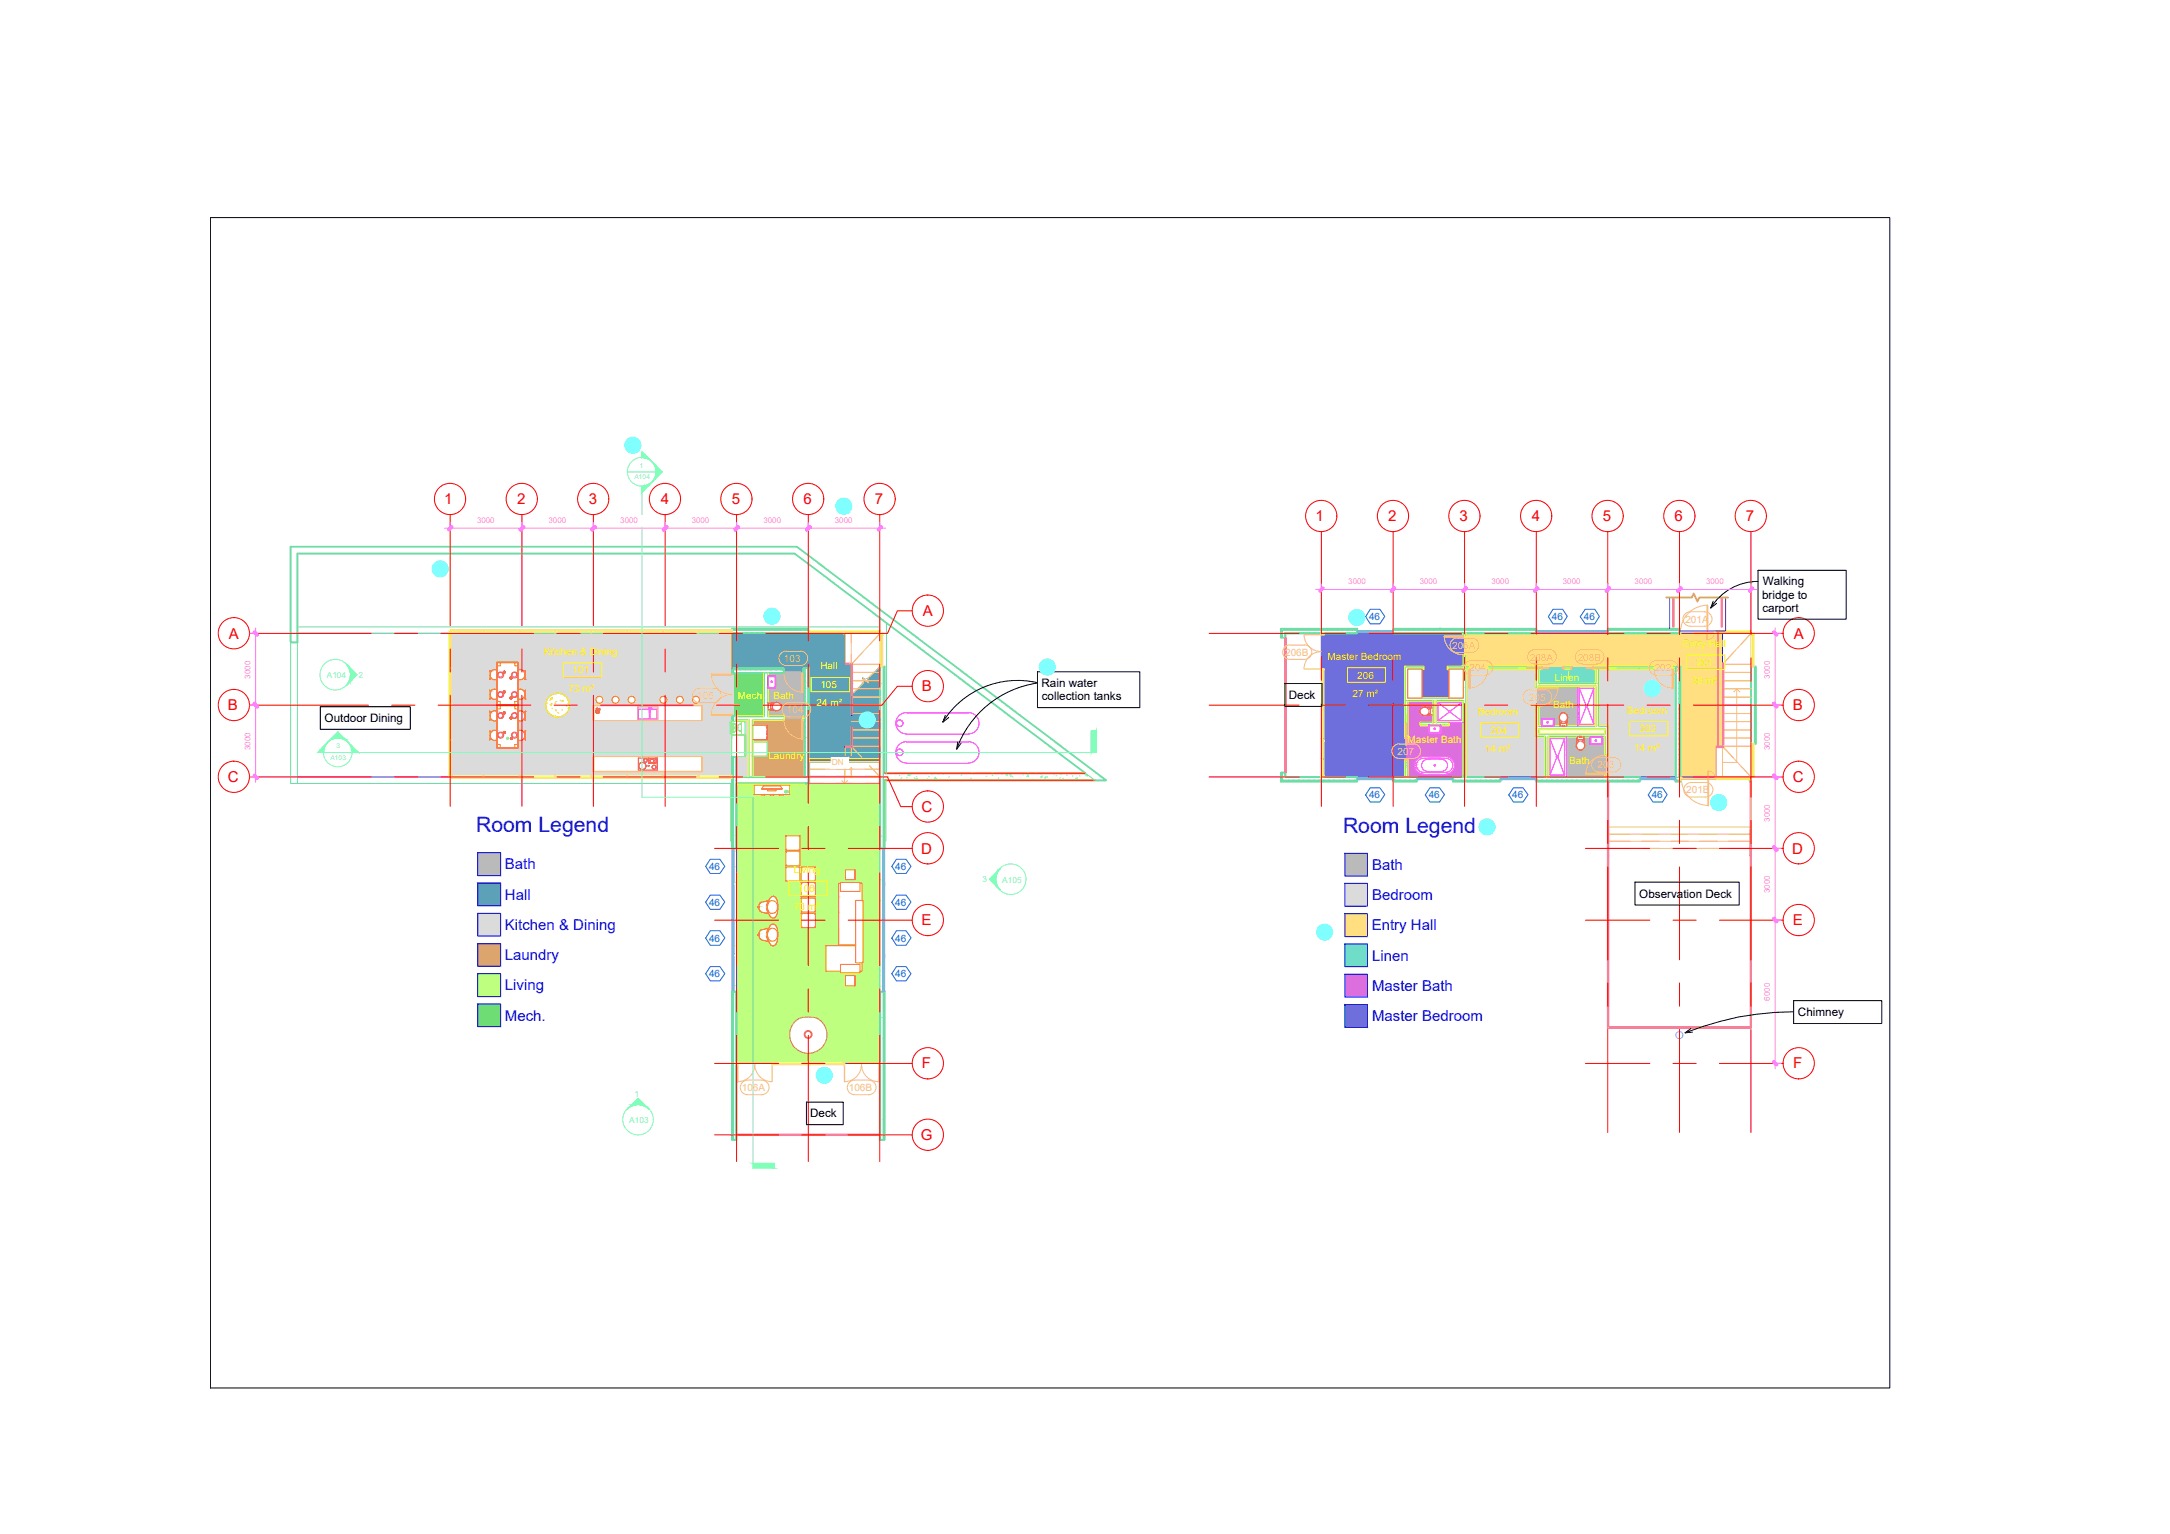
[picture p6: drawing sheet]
<svg xmlns="http://www.w3.org/2000/svg" width="297mm" height="210mm" viewBox="0 0 297 210" stroke-linecap="round" stroke-linejoin="round" font-family="sans-serif">
<defs><g id="words">
<g font-size="2.9" fill="#00f">
<text x="65.2" y="113.9">Room Legend</text>
<text x="183.8" y="114">Room Legend</text>
</g>
<g font-size="2.1" fill="#f00">
<text x="60.8" y="69">1</text>
<text x="70.8" y="69">2</text>
<text x="80.6" y="69">3</text>
<text x="90.5" y="69">4</text>
<text x="100.2" y="69">5</text>
<text x="110" y="69">6</text>
<text x="119.7" y="69">7</text>
<text x="180.1" y="71.3">1</text>
<text x="190" y="71.3">2</text>
<text x="199.8" y="71.3">3</text>
<text x="209.7" y="71.3">4</text>
<text x="219.4" y="71.3">5</text>
<text x="229.2" y="71.3">6</text>
<text x="239" y="71.3">7</text>
<text x="31.3" y="87.4">A</text>
<text x="126.3" y="84.3">A</text>
<text x="245.6" y="87.4">A</text>
<text x="126.2" y="94.6">B</text>
<text x="31.2" y="97.2">B</text>
<text x="245.4" y="97.2">B</text>
<text x="31.2" y="107">C</text>
<text x="245.4" y="107">C</text>
<text x="126.1" y="111.1">C</text>
<text x="126.1" y="116.8">D</text>
<text x="245.3" y="116.8">D</text>
<text x="126.1" y="126.6">E</text>
<text x="245.4" y="126.6">E</text>
<text x="126.2" y="146.2">F</text>
<text x="245.4" y="146.2">F</text>
<text x="126.1" y="156">G</text>
</g>
<g font-size="2.1" fill="#00f">
<text x="69.1" y="119">Bath</text>
<text x="187.8" y="119">Bath</text>
<text x="69.1" y="123.1">Hall</text>
<text x="187.8" y="123.2">Bedroom</text>
<text x="69.1" y="127.2">Kitchen &amp; Dining</text>
<text x="69.1" y="131.4">Laundry</text>
<text x="187.8" y="127.3">Entry Hall</text>
<text x="187.8" y="131.5">Linen</text>
<text x="69.1" y="135.5">Living</text>
<text x="187.8" y="135.6">Master Bath</text>
<text x="69.1" y="139.7">Mech.</text>
<text x="187.8" y="139.7">Master Bedroom</text>
</g>
<g font-size="2" fill="#7fffff">
<text x="85.9" y="61.7">?</text>
<text x="114.8" y="70">?</text>
<text x="59.5" y="78.6">?</text>
<text x="104.9" y="85.1">?</text>
<text x="142.6" y="92">?</text>
<text x="225.4" y="95">?</text>
<text x="118" y="99.3">?</text>
<text x="202.8" y="113.9">?</text>
<text x="234.5" y="110.6">?</text>
<text x="180.6" y="128.3">?</text>
<text x="112.1" y="147.9">?</text>
</g>
<g font-size="1.6">
<text x="241.2" y="81.9">bridge to</text>
<text x="241.2" y="83.7">carport</text>
<text x="241.3" y="80.1">Walking</text>
<text x="142.6" y="94">Rain water</text>
<text x="142.6" y="95.8">collection tanks</text>
<text x="176.4" y="95.6">Deck</text>
<text x="44.4" y="98.8">Outdoor Dining</text>
<text x="224.4" y="122.8">Observation Deck</text>
<text x="246.1" y="139">Chimney</text>
<text x="110.9" y="152.9">Deck</text>
</g>
<g font-size="1.4" fill="#ff0">
<text x="74.5" y="89.6">Kitchen &amp; Dining</text>
<text x="230.3" y="88.5">Entry Hall</text>
<text x="77.8" y="94.7">73 m²</text>
<text x="78.4" y="92.1">101</text>
<text x="101" y="95.7">Mech.</text>
<text x="105.9" y="95.7">Bath</text>
<text x="112.3" y="91.6">Hall</text>
<text x="112.3" y="94.2">105</text>
<text x="181.7" y="90.3">Master Bedroom</text>
<text x="185.2" y="95.3">27 m²</text>
<text x="185.8" y="92.9">206</text>
<text x="212.8" y="93.1">Linen</text>
<text x="231.6" y="93.6">30 m²</text>
<text x="232.2" y="91.1">201</text>
<text x="111.8" y="96.7">24 m²</text>
<text x="192.7" y="101.7">Master Bath</text>
<text x="202.3" y="97.8">Bedroom</text>
<text x="204" y="100.4">204</text>
<text x="212.6" y="96.9">Bath</text>
<text x="222.7" y="97.6">Bedroom</text>
<text x="224.4" y="100.2">202</text>
<text x="105.2" y="103.8">Laundry</text>
<text x="203.3" y="102.9">14 m²</text>
<text x="214.8" y="104.5">Bath</text>
<text x="223.7" y="102.7">14 m²</text>
<text x="108.7" y="119.5">Living</text>
<text x="108.7" y="124.6">70 m²</text>
<text x="109.2" y="122">106</text>
</g>
<g font-size="1.4" fill="#ffbf7f">
<text x="175.9" y="89.7">206B</text>
<text x="198.8" y="88.8">206A</text>
<text x="230.7" y="85.2">201A</text>
<text x="95.4" y="95.6">105</text>
<text x="107.3" y="90.6">103</text>
<text x="201.2" y="91.9">204</text>
<text x="209.3" y="95.9">205</text>
<text x="209.4" y="90.4">208A</text>
<text x="226.5" y="91.9">202</text>
<text x="107.7" y="97.6">104</text>
<text x="191.3" y="103.3">207</text>
<text x="218.7" y="105.1">203</text>
<text x="230.8" y="108.6">201B</text>
<text x="101.5" y="149.3">106A</text>
<text x="116.2" y="149.3">106B</text>
</g>
<g font-size="1.4" fill="#006edd">
<text x="187.4" y="84.9">46</text>
<text x="212.4" y="84.9">46</text>
<text x="216.8" y="84.9">46</text>
<text x="187.4" y="109.2">46</text>
<text x="195.6" y="109.2">46</text>
<text x="207" y="109.2">46</text>
<text x="226.1" y="109.2">46</text>
<text x="97.1" y="119">46</text>
<text x="122.5" y="119">46</text>
<text x="97.1" y="123.9">46</text>
<text x="122.5" y="123.9">46</text>
<text x="97.1" y="128.8">46</text>
<text x="122.5" y="128.8">46</text>
<text x="97.1" y="133.7">46</text>
<text x="122.5" y="133.7">46</text>
</g>
<g font-size="1.1" fill="#ff7fff">
<text x="65.3" y="71.6">3000</text>
<text x="75.1" y="71.6">3000</text>
<text x="84.9" y="71.6">3000</text>
<text x="94.7" y="71.6">3000</text>
<text x="104.5" y="71.6">3000</text>
<text x="114.3" y="71.6">3000</text>
<text x="184.6" y="79.9">3000</text>
<text x="194.3" y="79.9">3000</text>
<text x="204.2" y="79.9">3000</text>
<text x="213.9" y="79.9">3000</text>
<text x="223.8" y="79.9">3000</text>
<text x="233.5" y="79.9">3000</text>
<text x="34.3" y="92.9" transform="rotate(-90 34.3 92.9)">3000</text>
<text x="242.3" y="92.9" transform="rotate(-90 242.3 92.9)">3000</text>
<text x="34.3" y="102.6" transform="rotate(-90 34.3 102.6)">3000</text>
<text x="242.3" y="102.6" transform="rotate(-90 242.3 102.6)">3000</text>
<text x="242.3" y="112.5" transform="rotate(-90 242.3 112.5)">3000</text>
<text x="242.3" y="122.2" transform="rotate(-90 242.3 122.2)">3000</text>
<text x="242.3" y="136.9" transform="rotate(-90 242.3 136.9)">6000</text>
</g>
<g font-size="1.1" fill="#7fffbf">
<text x="44.7" y="92.8">A104</text>
<text x="49.1" y="92.8">2</text>
<text x="134.5" y="120.7">3</text>
<text x="137.2" y="120.8">A105</text>
<text x="86.1" y="153.7">A103</text>
<text x="86.9" y="150.1">1</text>
</g>
<text font-size="1.1" fill="#ffbf7f" x="113.9" y="104.7">DN</text>
<g font-size=".9" fill="#7fffbf">
<text x="86.9" y="65.6">A104</text>
<text x="87.6" y="64">1</text>
<text x="45.2" y="104">A103</text>
<text x="46" y="102.3">3</text>
</g>
</g></defs>
<g fill="#dbdbdb" stroke="#dbdbdb" stroke-width=".14">
<path d="M70.9 91.6h.2z"/>
<path d="M71.7 91.9h.1z"/>
<path d="M67.1 92.8h.1z"/>
<path d="M67.2 92.9h.1z"/>
<path d="M67.8 93.1h.2z"/>
<path d="M70.9 94.3h.2z"/>
<path d="M71.7 94.5h.1z"/>
<path d="M67.1 95.4h.1z"/>
<path d="M67.8 95.7h.2z"/>
<path d="M70.9 97.3h.2z"/>
<path d="M67.2 97.5h.1z"/>
<path d="M67.1 97.6h.1z"/>
<path d="M67.8 98.7h.2z"/>
<path d="M70.9 99.9h.2z"/>
<path d="M67.2 100.1h.1z"/>
<path d="M67.8 101.4h.2z"/>
<path d="M61.8 86.7l38.4 3.9v-3.9zM61.8 86.7l38.4 3.9h-38.4z"/>
<path d="M70.9 90.6l29.3 1v-1zM70.9 90.6l29.3 1h-29.3z"/>
<path d="M61.8 90.6l6.2 1v-1zM61.8 90.6l6.2 1h-6.2z"/>
<path d="M70.9 91.6h.2zM70.9 91.6h.4z"/>
<path d="M67.7 91.6h.3zM67.7 91.6h.3z"/>
<path d="M61.8 91.6h5.8zM61.8 91.6h5.9z"/>
<path d="M67.7 91.6h.3zM67.7 91.6h.3z"/>
<path d="M71.3 91.6l28.9 .1zM71.3 91.6l28.9 .1z"/>
<path d="M61.8 91.6h5.8zM61.8 91.6l5.7 .1z"/>
<path d="M67.8 91.6l.2 .1zM67.8 91.6l.2 .1z"/>
<path d="M71.4 91.7l28.8 .1v-.1zM71.4 91.7l28.8 .1h-28.6z"/>
<path d="M61.8 91.7l5.6 .1 .1-.1zM61.8 91.7l5.6 .1h-5.6z"/>
<path d="M72 91.8h28.2zM72 91.8h28.2z"/>
<path d="M67 91.8h.4zM67 91.8h.4z"/>
<path d="M61.8 91.8h5.2zM61.8 91.8h5.2zM61.8 91.8h5.2zM61.8 91.8h5.2z"/>
<path d="M72 91.8h28.2zM72 91.8h28.2z"/>
<path d="M71.6 91.8h.4zM71.6 91.8h.4z"/>
<path d="M67 91.8h.4zM67 91.8h.3z"/>
<path d="M61.8 91.8h5.2zM61.8 91.8h5.2z"/>
<path d="M67 91.8h.3zM67 91.8h.3z"/>
<path d="M72 91.8h28.2zM72 91.8h28.2z"/>
<path d="M72 91.8h28.2zM72 91.8h28.2z"/>
<path d="M71.6 91.8h.2h.2zM71.6 91.8h.2zM71.7 91.8h.1zM71.7 91.8h.1z"/>
<path d="M67 91.8h.3zM67 91.8h.3z"/>
<path d="M61.8 91.8h5.3h-.1zM61.8 91.8h5.3h-5.3z"/>
<path d="M72 91.8h28.2zM71.9 91.8h28.3z"/>
<path d="M71.7 91.8h.1zM71.7 91.8h.1z"/>
<path d="M67.1 91.8h.2zM67.1 91.8h.2z"/>
<path d="M71.7 91.8l.1 .1zM71.7 91.8l.1 .1z"/>
<path d="M67.1 91.8l.2 .1zM67.1 91.8l.2 .1z"/>
<path d="M67.1 91.9h.2zM67.1 91.9h.1z"/>
<path d="M71.9 91.8l28.3 .4v-.4zM71.9 91.8l28.3 .4h-28.3z"/>
<path d="M67.1 92.7l.1 .1zM67.1 92.7l.1 .1z"/>
<path d="M71.8 92.7v.1zM71.8 92.7v.1z"/>
<path d="M71.7 92.9h.1zM71.7 92.9h.1z"/>
<path d="M67.2 92.9h.1zM67.1 92.9h.2z"/>
<path d="M61.8 91.8l5.3 1.1v-1.1zM61.8 91.8l5.3 1.1h-5.3z"/>
<path d="M71.9 92.2l28.6 .7v-.7zM71.9 92.2l28.6 .7h-28.6z"/>
<path d="M71.7 92.9h.1zM71.7 92.9h.1h-.2z"/>
<path d="M67.1 92.9h.2zM67.1 92.9h.2h-.2z"/>
<path d="M71.6 92.9h.3zM71.6 92.9h.3z"/>
<path d="M67.1 92.9h.2zM67 92.9h.3z"/>
<path d="M61.8 92.9h5.3zM61.8 92.9h5.2z"/>
<path d="M61.8 92.9l5.2 .1zM61.8 92.9l5.2 .1z"/>
<path d="M71.6 92.9l.4 .1zM71.6 92.9l.4 .1z"/>
<path d="M71.9 92.9l28.6 .1v-.1zM71.9 92.9l28.6 .1h-28.5z"/>
<path d="M61.8 93h5.2zM61.8 93h5.2z"/>
<path d="M72 93h28.5zM72 93h28.5z"/>
<path d="M71.6 93h.4zM71.5 93h.5z"/>
<path d="M61.8 93h5.2zM61.8 93h5.2z"/>
<path d="M72 93h28.5zM72 93h28.5z"/>
<path d="M71.5 93h.5zM71.5 93h.5z"/>
<path d="M67 92.9l.5 .1zM67 93h.5z"/>
<path d="M61.8 93h5.2zM61.8 93h5.2z"/>
<path d="M71.5 93h29zM71.4 93h29.1z"/>
<path d="M61.8 93h5.7zM61.8 93h5.7z"/>
<path d="M71.4 93l29.1 .1zM71.3 93.1h29.2z"/>
<path d="M70.9 93l.2 .1zM70.9 93l.2 .1z"/>
<path d="M71.3 93.1h29.2zM71.3 93.1h29.2z"/>
<path d="M70.9 93.1h.4zM70.9 93.1h.4z"/>
<path d="M67.8 93.1h.2zM67.7 93.1h.3z"/>
<path d="M61.8 93l5.9 .1zM61.8 93l5.9 .1z"/>
<path d="M70.9 93.1l29.6 1.2v-1.2zM70.9 93.1l29.6 1.2h-29.6z"/>
<path d="M61.8 93.1l6.2 1.2v-1.2zM61.8 93.1l6.2 1.2h-6.2z"/>
<path d="M70.9 94.3h.2zM70.9 94.3h.4z"/>
<path d="M67.7 94.3h.3zM67.7 94.3h.3z"/>
<path d="M61.8 94.3h5.8zM61.8 94.3h5.9z"/>
<path d="M67.7 94.3h.3zM67.7 94.3h.3z"/>
<path d="M71.3 94.3h29.2zM71.3 94.3h29.2z"/>
<path d="M61.8 94.3h5.8zM61.8 94.3h5.7z"/>
<path d="M67.8 94.3h.2zM67.8 94.3h.2z"/>
<path d="M71.4 94.3l29.1 .1v-.1zM71.4 94.3l29.1 .1h-28.9z"/>
<path d="M61.8 94.3l5.6 .1 .1-.1zM61.8 94.3l5.6 .1h-5.6z"/>
<path d="M72 94.4h28.5zM72 94.4h28.5z"/>
<path d="M67 94.4h.4zM67 94.4h.4z"/>
<path d="M61.8 94.4h5.2zM61.8 94.4h5.2zM61.8 94.4h5.2zM61.8 94.4h5.2z"/>
<path d="M72 94.4h28.5zM72 94.4h28.5z"/>
<path d="M71.6 94.4h.4zM71.6 94.4h.4z"/>
<path d="M67 94.4h.4zM67 94.4h.3z"/>
<path d="M61.8 94.4h5.2zM61.8 94.4h5.2z"/>
<path d="M67 94.4h.3zM67 94.4h.3z"/>
<path d="M72 94.4h28.5zM72 94.4h28.5z"/>
<path d="M72 94.4l28.5 .1zM72 94.4l28.5 .1z"/>
<path d="M71.6 94.4l.2 .1 .2-.1zM71.6 94.4l.2 .1zM71.7 94.5h.1zM71.7 94.5h.1z"/>
<path d="M67 94.4l.3 .1v-.1zM67 94.4l.3 .1z"/>
<path d="M61.8 94.4l5.3 .1-.1-.1zM61.8 94.4l5.3 .1h-5.3z"/>
<path d="M72 94.5h28.5zM71.9 94.5h28.6z"/>
<path d="M71.7 94.5h.1zM71.7 94.5h.1z"/>
<path d="M67.1 94.5h.2zM67.1 94.5h.2z"/>
<path d="M71.7 94.5h.1zM71.7 94.5h.1z"/>
<path d="M67.1 94.5h.2zM67.1 94.5h.2z"/>
<path d="M67.1 94.5h.2zM67.1 94.5h.1z"/>
<path d="M71.9 94.5l28.6 .3v-.3zM71.9 94.5l28.6 .3h-28.6z"/>
<path d="M76.4 94.8l24.1 .1zM76.4 94.8l24.1 .1z"/>
<path d="M71.9 94.8h4.5zM71.9 94.8l4.2 .1z"/>
<path d="M76.6 94.9h23.9zM76.6 94.9h23.9z"/>
<path d="M71.9 94.9h4.2zM71.9 94.9h3.9z"/>
<path d="M76.9 94.9l23.6 .2v-.2zM76.9 94.9l23.6 .2h-23.4z"/>
<path d="M71.9 94.9l3.7 .2 .2-.2zM71.9 94.9l3.7 .2h-3.7z"/>
<path d="M77.1 95.1l23.4 .1v-.1zM77.1 95.1l23.4 .1h-23.2z"/>
<path d="M71.9 95.1l3.5 .1 .2-.1zM71.9 95.1l3.5 .1h-3.5z"/>
<path d="M77.3 95.2l23.2 .1v-.1zM77.3 95.2l23.2 .1h-23z"/>
<path d="M95.3 95.3h5.2zM95.3 95.3h5.2z"/>
<path d="M93.1 95.3h2.2zM93.1 95.3h2.1z"/>
<path d="M90.8 95.3h2.3zM90.8 95.3h2.1z"/>
<path d="M86.5 95.3h4.3zM86.5 95.3h4.2z"/>
<path d="M84.3 95.3h2.2zM84.3 95.3h2z"/>
<path d="M82.1 95.3h2.2zM82.1 95.3h2z"/>
<path d="M77.5 95.3h4.4zM77.5 95.3h4.6z"/>
<path d="M77.5 95.3h4.4zM77.5 95.3h4.4z"/>
<path d="M71.9 95.2l3.3 .1 .2-.1zM71.9 95.2l3.3 .1h-3.3z"/>
<path d="M95.4 95.3h5.1zM95.4 95.3h5.1z"/>
<path d="M93.2 95.3h2zM93.2 95.3h1.9z"/>
<path d="M91 95.3h1.9zM91 95.3h1.8z"/>
<path d="M86.6 95.3h4.1zM86.6 95.3h4z"/>
<path d="M84.4 95.3h1.9zM84.4 95.3h1.8z"/>
<path d="M82.2 95.3h1.9zM82.2 95.3h1.8z"/>
<path d="M77.5 95.3h4.4zM77.5 95.3h4.4z"/>
<path d="M67.1 95.4h.1zM67.1 95.4h.1z"/>
<path d="M95.5 95.3l5 .1v-.1zM95.5 95.3l5 .1h-4.9z"/>
<path d="M93.3 95.3l1.6 .1 .2-.1zM93.3 95.3l1.6 .1h-1.5z"/>
<path d="M91.1 95.3l1.6 .1 .1-.1zM91.1 95.3l1.6 .1h-1.5z"/>
<path d="M86.7 95.3l3.8 .1 .1-.1zM86.7 95.3l3.8 .1h-3.7z"/>
<path d="M84.5 95.3l1.6 .1 .1-.1zM84.5 95.3l1.6 .1h-1.5z"/>
<path d="M82.3 95.3l1.6 .1 .1-.1zM82.3 95.3l1.6 .1h-1.5z"/>
<path d="M77.5 95.3l4.2 .1 .2-.1zM77.5 95.3l4.2 .1h-4.1z"/>
<path d="M77.6 95.4l4.1 .1v-.1zM77.6 95.4l4.1 .1h-4z"/>
<path d="M71.9 95.3l3.1 .2 .2-.2zM71.9 95.3l3.1 .2h-3.1z"/>
<path d="M71.7 95.5h.1zM71.7 95.5h.1z"/>
<path d="M67.2 95.5h.1zM67.1 95.5h.2z"/>
<path d="M95.6 95.4l4.9 .2v-.2zM95.6 95.4l4.9 .2h-4.8z"/>
<path d="M93.4 95.4l1.5 .2v-.2zM93.4 95.4l1.5 .2h-1.4z"/>
<path d="M91.2 95.4l1.5 .2v-.2zM91.2 95.4l1.5 .2h-1.4z"/>
<path d="M86.8 95.4l3.6 .2 .1-.2zM86.8 95.4l3.6 .2h-3.5z"/>
<path d="M84.6 95.4l1.4 .2 .1-.2zM84.6 95.4l1.4 .2h-1.3z"/>
<path d="M82.4 95.4l1.4 .2 .1-.2zM82.4 95.4l1.4 .2h-1.3z"/>
<path d="M77.7 95.5l4 .1zM77.7 95.5l4 .1z"/>
<path d="M61.8 94.5l5.3 1.1v-1.1zM61.8 94.5l5.3 1.1h-5.3z"/>
<path d="M71.9 95.5l3.1 .1zM71.9 95.5l3.1 .1z"/>
<path d="M71.7 95.5l.1 .1v-.1zM71.7 95.5l.1 .1h-.2z"/>
<path d="M67.1 95.5l.2 .1zM67.1 95.5l.2 .1h-.2z"/>
<path d="M71.6 95.6h.3zM71.6 95.6h.3z"/>
<path d="M67.1 95.6h.2zM67 95.6h.3z"/>
<path d="M61.8 95.6h5.2h.1zM61.8 95.6h5.2h-5.2zM61.8 95.6h5.2zM61.8 95.6h5.2z"/>
<path d="M71.6 95.6h.4zM71.6 95.6h.4z"/>
<path d="M71.9 95.6h3.1zM71.9 95.6h3.1h-3z"/>
<path d="M95.7 95.6h4.8zM95.7 95.6h4.8h-4.8z"/>
<path d="M93.5 95.6h1.3h.1zM93.5 95.6h1.3h-1.3z"/>
<path d="M91.3 95.6h1.3h.1zM91.3 95.6h1.3h-1.3z"/>
<path d="M86.9 95.6h3.5zM86.9 95.6h3.5h-3.5z"/>
<path d="M84.7 95.6h1.3zM84.7 95.6h1.3h-1.3z"/>
<path d="M82.5 95.6h1.3zM82.5 95.6h1.3h-1.3z"/>
<path d="M77.7 95.6h3.9h.1zM77.7 95.6h3.9h-3.8z"/>
<path d="M61.8 95.6h5.2zM61.8 95.6h5.2z"/>
<path d="M72 95.6l3 .1zM72 95.6l3 .1z"/>
<path d="M71.6 95.6l.4 .1zM71.6 95.6l.4 .1z"/>
<path d="M67 95.6l.5 .1zM67 95.6l.5 .1h-.5z"/>
<path d="M61.8 95.6l5.2 .1zM61.8 95.6l5.2 .1z"/>
<path d="M72 95.7h3zM72 95.7h2.9z"/>
<path d="M71.5 95.7h.5zM71.5 95.7h.5z"/>
<path d="M67 95.7h.5zM67 95.7h.5z"/>
<path d="M61.8 95.7h5.2zM61.8 95.7h5.2z"/>
<path d="M71.5 95.7h3.4zM71.4 95.7h3.5z"/>
<path d="M61.8 95.7h5.7zM61.8 95.7h5.7z"/>
<path d="M71.4 95.7h3.5zM71.3 95.7h3.6z"/>
<path d="M70.9 95.7h.2zM70.9 95.7h.2z"/>
<path d="M71.3 95.7h3.6zM71.3 95.7h3.6z"/>
<path d="M70.9 95.7h.4zM70.9 95.7h.4z"/>
<path d="M67.8 95.7h.2zM67.7 95.7h.3z"/>
<path d="M61.8 95.7h5.9zM61.8 95.7h5.9z"/>
<path d="M77.8 95.6l3.8 .1v-.1zM77.8 95.6l3.8 .1h-3.8z"/>
<path d="M70.9 95.7h4zM70.9 95.7h4z"/>
<path d="M95.7 95.6l4.8 .2v-.2zM95.7 95.6l4.8 .2h-4.8z"/>
<path d="M93.5 95.6l1.3 .2v-.2zM93.5 95.6l1.3 .2h-1.3z"/>
<path d="M91.3 95.6l1.3 .2v-.2zM91.3 95.6l1.3 .2h-1.3z"/>
<path d="M86.9 95.6l3.5 .2v-.2zM86.9 95.6l3.5 .2h-3.5z"/>
<path d="M84.7 95.6l1.3 .2v-.2zM84.7 95.6l1.3 .2h-1.3z"/>
<path d="M82.5 95.6l1.3 .2v-.2zM82.5 95.6l1.3 .2h-1.2z"/>
<path d="M77.8 95.7l3.8 .1zM77.8 95.7l3.8 .1z"/>
<path d="M95.7 95.8l4.8 .1v-.1zM95.7 95.8l4.8 .1h-4.8z"/>
<path d="M93.5 95.8l1.3 .1v-.1zM93.5 95.8l1.3 .1h-1.3z"/>
<path d="M91.3 95.8l1.3 .1v-.1zM91.3 95.8l1.3 .1h-1.3z"/>
<path d="M86.9 95.8l3.5 .1v-.1zM86.9 95.8l3.5 .1h-3.5z"/>
<path d="M84.7 95.8l1.3 .1v-.1zM84.7 95.8l1.3 .1h-1.3z"/>
<path d="M82.6 95.8l1.2 .1v-.1zM82.6 95.8l1.2 .1h-1.3z"/>
<path d="M77.8 95.8l3.8 .1v-.1zM77.8 95.8l3.8 .1h-3.7z"/>
<path d="M77.9 95.9l3.7 .1v-.1zM77.9 95.9l3.7 .1h-3.7z"/>
<path d="M70.9 95.7l3.9 .3 .1-.3zM70.9 95.7l3.9 .3h-3.9z"/>
<path d="M95.7 95.9l4.8 .1v-.1zM95.7 95.9l4.8 .1h-4.8z"/>
<path d="M93.5 95.9l1.4 .1-.1-.1zM93.5 95.9l1.4 .1h-1.4z"/>
<path d="M91.3 95.9l1.4 .1-.1-.1zM91.3 95.9l1.4 .1h-1.4z"/>
<path d="M86.9 95.9l3.5 .1v-.1zM86.9 95.9l3.5 .1h-3.5z"/>
<path d="M84.7 95.9l1.3 .1v-.1zM84.7 95.9l1.3 .1h-1.3z"/>
<path d="M82.5 95.9l1.3 .1v-.1zM82.5 95.9l1.3 .1h-1.3z"/>
<path d="M77.9 96h3.8zM77.9 96h3.8z"/>
<path d="M95.7 96l4.8 .1v-.1zM95.7 96l4.8 .1h-4.9z"/>
<path d="M93.5 96l1.4 .1v-.1zM93.5 96l1.4 .1h-1.5z"/>
<path d="M91.3 96l1.4 .1v-.1zM91.3 96l1.4 .1h-1.5z"/>
<path d="M86.9 96l3.6 .1-.1-.1zM86.9 96l3.6 .1h-3.7z"/>
<path d="M84.7 96l1.4 .1-.1-.1zM84.7 96l1.4 .1h-1.5z"/>
<path d="M82.5 96l1.4 .1-.1-.1zM82.5 96l1.4 .1h-1.5z"/>
<path d="M77.9 96l3.8 .1v-.1zM77.9 96l3.8 .1h-3.8z"/>
<path d="M95.6 96.1l4.9 .1v-.1zM95.5 96.2l.1-.1 4.9 .1z"/>
<path d="M93.4 96.1l1.7 .1-.2-.1zM93.3 96.2l.1-.1 1.7 .1z"/>
<path d="M91.2 96.1l1.6 .1-.1-.1zM91.1 96.2l.1-.1 1.6 .1z"/>
<path d="M86.8 96.1l3.8 .1-.1-.1zM86.7 96.2l.1-.1 3.8 .1z"/>
<path d="M84.6 96.1l1.6 .1-.1-.1zM84.6 96.1l1.6 .1h-1.7z"/>
<path d="M82.4 96.1l1.6 .1-.1-.1zM82.4 96.1l1.6 .1h-1.7z"/>
<path d="M77.9 96.1l4 .1-.2-.1zM77.9 96.1l4 .1h-4z"/>
<path d="M95.5 96.2h5zM95.4 96.2h5.1z"/>
<path d="M93.3 96.2h1.9zM93.2 96.2h2z"/>
<path d="M91.1 96.2h1.8zM91 96.2h1.9z"/>
<path d="M86.7 96.2h4zM86.6 96.2h4.1z"/>
<path d="M84.5 96.2h1.8zM84.4 96.2h1.9z"/>
<path d="M82.3 96.2h1.8zM82.2 96.2h1.9z"/>
<path d="M77.9 96.2h4zM77.9 96.2h4z"/>
<path d="M78 96.2h4zM78 96.2h4z"/>
<path d="M70.9 96l3.8 .2 .1-.2zM70.9 96l3.8 .2h-3.8z"/>
<path d="M91 96.2h1.9zM91 96.2h1.9z"/>
<path d="M86.6 96.2h4.1zM86.6 96.2h4.1z"/>
<path d="M84.4 96.2h1.9zM84.4 96.2h1.9z"/>
<path d="M82.2 96.2h2zM82.2 96.2h2z"/>
<path d="M95.4 96.2h5.1zM95.3 96.2h5.2z"/>
<path d="M93.2 96.2h2.1zM93.1 96.2h2.2z"/>
<path d="M91 96.2h2zM90.9 96.2h2.1z"/>
<path d="M86.6 96.2h4.2zM86.5 96.2h4.3z"/>
<path d="M82.2 96.2h2.1zM82.1 96.2h2.2z"/>
<path d="M78 96.2h4.1zM78 96.2h4.1z"/>
<path d="M95.3 96.2h5.2zM95.3 96.2h5.2z"/>
<path d="M93.1 96.2h2.2zM93.1 96.2h2.2z"/>
<path d="M90.9 96.2h2.2zM90.8 96.2h2.3z"/>
<path d="M86.5 96.2h4.3zM86.5 96.2h4.3z"/>
<path d="M84.4 96.2h2.1zM84.3 96.2h2.2z"/>
<path d="M82.1 96.2h2.2zM82.1 96.2h2.2z"/>
<path d="M78 96.2h4.1zM78 96.2h4.1z"/>
<path d="M78 96.2l22.5 .3v-.3zM78 96.2l22.5 .3h-22.5z"/>
<path d="M70.9 96.2l3.8 .3v-.3zM70.9 96.2l3.8 .3h-3.8z"/>
<path d="M78 96.5l3.2 .2v-.2zM78 96.5l3.2 .2h-3.2z"/>
<path d="M70.9 96.5l3.8 .2v-.2zM70.9 96.5l3.8 .2h-3.8z"/>
<path d="M78 96.7l3.2 .3v-.3zM78 96.7l3.2 .3h-3.3z"/>
<path d="M70.9 96.7l3.9 .3-.1-.3zM70.9 96.7l3.9 .3h-3.9z"/>
<path d="M77.9 97l3.3 .3v-.3zM77.9 97l3.3 .3h-3.4z"/>
<path d="M70.9 97l4 .3-.1-.3zM70.9 97l4 .3h-4zM70.9 97.3h4zM70.9 97.3h4z"/>
<path d="M61.8 95.7l6.2 1.6v-1.6zM61.8 95.7l6.2 1.6h-6.2z"/>
<path d="M71.3 97.3h3.6zM71.3 97.3h3.6z"/>
<path d="M70.9 97.3h.2zM70.9 97.3h.4z"/>
<path d="M67.7 97.3h.3zM67.7 97.3h.3z"/>
<path d="M71.3 97.3h3.6zM71.3 97.3h3.6z"/>
<path d="M61.8 97.3h5.9zM61.8 97.3h5.7z"/>
<path d="M67.8 97.3h.2zM67.8 97.3h.2z"/>
<path d="M71.4 97.3h3.5zM71.4 97.3h3.5z"/>
<path d="M61.8 97.3h5.7zM61.8 97.3h5.7z"/>
<path d="M72 97.3h2.9zM72 97.3h2.9z"/>
<path d="M71.5 97.3h.5zM71.5 97.3h.5z"/>
<path d="M67 97.3h.5zM67 97.3h.5z"/>
<path d="M61.8 97.3h5.2zM61.8 97.3h5.2z"/>
<path d="M72 97.3h3zM72 97.3h3z"/>
<path d="M61.8 97.3h5.2zM61.8 97.3h5.2z"/>
<path d="M67 97.3h.5zM67 97.3h.4z"/>
<path d="M72 97.3h3zM72 97.3h3zM72 97.3h3zM72 97.3h3z"/>
<path d="M71.5 97.3l.4 .1 .1-.1zM71.5 97.3l.4 .1z"/>
<path d="M67 97.3h.4zM67 97.3l.3 .1z"/>
<path d="M71.6 97.4h.3zM71.6 97.4h.3z"/>
<path d="M67 97.4h.3zM67 97.4h.3z"/>
<path d="M61.8 97.3l5.3 .1-.1-.1zM61.8 97.3l5.3 .1h-5.3z"/>
<path d="M72 97.3l3 .1v-.1zM72 97.3l3 .1h-3.1z"/>
<path d="M71.6 97.4l.2 .1v-.1zM71.6 97.4l.2 .1z"/>
<path d="M67.1 97.4l.2 .1v-.1zM67.1 97.4l.2 .1h-.2z"/>
<path d="M77.8 97.3l3.4 .2v-.2zM77.8 97.3l3.4 .2h-3.5z"/>
<path d="M71.9 97.4l3.1 .1zM71.9 97.4l3.1 .1z"/>
<path d="M71.7 97.5h.1zM71.7 97.5h.1z"/>
<path d="M67.1 97.5h.2zM67.1 97.5h.2z"/>
<path d="M67.1 97.5l.1 .1zM67.1 97.5l.1 .1z"/>
<path d="M77.7 97.5l3.5 .1v-.1zM77.7 97.5l3.5 .1h-3.7z"/>
<path d="M71.9 97.5l3.3 .1-.2-.1zM71.9 97.5l3.3 .1h-3.3z"/>
<path d="M77.5 97.6l3.7 .2v-.2zM77.3 97.8l.2-.2 3.7 .2z"/>
<path d="M71.9 97.6l3.5 .2-.2-.2zM71.9 97.6l3.5 .2h-3.5z"/>
<path d="M96.1 96.5l4.4 1.4v-1.4zM96.1 96.5l4.4 1.4h-4.4z"/>
<path d="M77.3 97.8l3.9 .1v-.1zM77.1 97.9l.2-.1 3.9 .1z"/>
<path d="M71.9 97.8l3.7 .1-.2-.1zM71.9 97.8l3.7 .1h-3.7z"/>
<path d="M77.1 97.9l4.1 .2v-.2zM76.9 98.1l.2-.2 4.1 .2z"/>
<path d="M71.9 97.9l3.9 .2-.2-.2zM71.9 97.9l3.9 .2h-3.9z"/>
<path d="M76.9 98.1h4.3zM76.6 98.1h4.6z"/>
<path d="M71.9 98.1h4.2zM71.9 98.1h4.2z"/>
<path d="M76.6 98.1h4.6zM76.4 98.1h4.8z"/>
<path d="M71.9 98.1h4.5zM71.9 98.1h4.5z"/>
<path d="M71.7 98.4h.1zM71.7 98.4h.1zM71.7 98.4h.1zM71.7 98.4h.1z"/>
<path d="M67.2 98.4h.1zM67.2 98.4h.1z"/>
<path d="M71.7 98.4h.1zM71.7 98.4h.1z"/>
<path d="M67.1 98.4h.2zM67.1 98.4h.2z"/>
<path d="M61.8 97.4l5.3 1.1v-1.1zM61.8 97.4l5.3 1.1h-5.3z"/>
<path d="M71.9 98.1l9.3 .4v-.4zM71.9 98.1l9.3 .4h-9.3z"/>
<path d="M71.7 98.4l.1 .1zM71.7 98.4l.1 .1z"/>
<path d="M67.1 98.4l.2 .1zM67.1 98.4l.2 .1zM67.1 98.5h.2zM67.1 98.5h.2z"/>
<path d="M61.8 98.5h5.3zM61.8 98.5h5.2z"/>
<path d="M61.8 98.5l5.2 .1zM61.8 98.5l5.2 .1z"/>
<path d="M71.7 98.5l.2 .1zM71.6 98.6l.1-.1 .2 .1z"/>
<path d="M71.9 98.5l9.3 .1v-.1zM71.9 98.5l9.3 .1h-9.2z"/>
<path d="M67.1 98.5l.2 .1zM67.1 98.5l.2 .1h-.3z"/>
<path d="M61.8 98.6h5.2zM61.8 98.6h5.2z"/>
<path d="M72 98.6h9.2zM72 98.6h9.2z"/>
<path d="M71.6 98.6h.4zM71.6 98.6h.4z"/>
<path d="M72 98.6h9.2zM72 98.6h9.2z"/>
<path d="M71.6 98.6h.4zM71.6 98.6h.4z"/>
<path d="M61.8 98.6h5.2zM61.8 98.6h5.2z"/>
<path d="M72 98.6h9.2zM72 98.6h9.2z"/>
<path d="M71.6 98.6h.4zM71.6 98.6h.4z"/>
<path d="M67 98.6h.4zM67 98.6h.4z"/>
<path d="M61.8 98.6h5.2zM61.8 98.6h5.2z"/>
<path d="M67 98.6h.4zM67 98.6h.4z"/>
<path d="M61.8 98.6h5.2zM61.8 98.6h5.2z"/>
<path d="M96.1 97.9l4.1 .7v-.7zM96.1 97.9l4.1 .7h-4.1z"/>
<path d="M71.6 98.6h9.6zM71.5 98.6h9.7z"/>
<path d="M71.5 98.6l28.6 .1zM71.4 98.7h28.7z"/>
<path d="M61.8 98.6l5.7 .1-.1-.1zM61.8 98.6l5.7 .1h-5.7z"/>
<path d="M70.9 98.7h.2zM70.9 98.7h.2z"/>
<path d="M61.8 98.7h5.8zM61.8 98.7h5.8z"/>
<path d="M71.4 98.7h28.7zM71.3 98.7h28.8z"/>
<path d="M70.9 98.7h.4zM70.9 98.7h.4z"/>
<path d="M67.8 98.7h.2zM67.7 98.7h.3z"/>
<path d="M61.8 98.7h5.9zM61.8 98.7h5.9z"/>
<path d="M100.8 98.5l1.7 .2v-.2zM100.8 98.5l1.7 .2h-1.7z"/>
<path d="M100.1 98.6l.1 .1zM100.1 98.6l.1 .1z"/>
<path d="M70.9 98.7l29.2 .2v-.2zM70.9 98.7l29.2 .2h-29.2z"/>
<path d="M70.9 98.9l29 1v-1zM70.9 98.9l29 1h-29z"/>
<path d="M61.8 98.7l6.2 1.2v-1.2zM61.8 98.7l6.2 1.2h-6.2z"/>
<path d="M71.3 99.9h28.6zM71.3 99.9h28.6z"/>
<path d="M70.9 99.9h.2zM70.9 99.9h.4z"/>
<path d="M67.7 99.9h.3zM67.7 99.9h.3z"/>
<path d="M71.3 99.9l28.6 .1zM71.3 99.9l28.6 .1z"/>
<path d="M61.8 99.9h5.9zM61.8 99.9l5.7 .1z"/>
<path d="M67.8 99.9l.2 .1zM67.8 99.9l.2 .1z"/>
<path d="M71.4 100h28.5zM71.4 100h28.5z"/>
<path d="M61.8 100h5.7zM61.8 100h5.7z"/>
<path d="M72 100h27.9zM72 100h27.9z"/>
<path d="M71.5 100h.5zM71.5 100h.5z"/>
<path d="M67 100h.5zM67 100h.5z"/>
<path d="M61.8 100h5.2zM61.8 100h5.2z"/>
<path d="M72 100h27.9zM72 100h27.9z"/>
<path d="M61.8 100h5.2zM61.8 100h5.2z"/>
<path d="M67 100h.5zM67 100h.4z"/>
<path d="M72 100h27.9zM72 100h27.9z"/>
<path d="M72 100h27.9zM72 100h27.9z"/>
<path d="M71.5 100h.5zM71.5 100h.4z"/>
<path d="M67 100h.4zM67 100h.3z"/>
<path d="M71.6 100h.3zM71.6 100h.3z"/>
<path d="M67 100h.3zM67 100h.3z"/>
<path d="M61.8 100l5.3 .1-.1-.1zM61.8 100l5.3 .1h-5.3z"/>
<path d="M72 100l27.9 .1zM71.9 100.1h28z"/>
<path d="M71.6 100l.2 .1v-.1zM71.6 100l.2 .1z"/>
<path d="M67.1 100l.2 .1v-.1zM67.1 100l.2 .1h-.2z"/>
<path d="M71.7 100.1h.1zM71.7 100.1h.1z"/>
<path d="M67.1 100.1h.2zM67.1 100.1h.2z"/>
<path d="M67.1 100.2h.1zM67.1 100.2h.1z"/>
<path d="M100 98.9l.1 1.4v-1.4zM100 98.9l.1 1.4h-.1z"/>
<path d="M100 100.3h.1zM100 100.3h.1z"/>
<path d="M71.8 100.2v.1zM71.8 100.2v.1z"/>
<path d="M67.1 100.2l.1 .1v-.1zM67.1 100.2l.1 .1z"/>
<path d="M71.9 100.1l28 .2v-.2zM71.9 100.1l28 .2h-28z"/>
<path d="M102 98.7l.5 1.8v-1.8zM102 98.7l.5 1.8h-.5z"/>
<path d="M100.8 100.5h1.7zM100.8 100.5h1.7z"/>
<path d="M100.1 100.5l2.4 .1zM100.1 100.5l2.4 .1z"/>
<path d="M71.9 100.3l28.2 .3v-.3zM71.9 100.3l28.2 .3h-28.2z"/>
<path d="M71.9 100.6h30.6zM71.9 100.6h30.6z"/>
<path d="M71.8 101v.1zM71.8 101v.1z"/>
<path d="M71.7 101.1h.1zM71.7 101.1h.1z"/>
<path d="M71.7 101.1h.1zM71.7 101.1h.1z"/>
<path d="M67.2 101.1h.1zM67.2 101.1h.1z"/>
<path d="M71.7 101.1h.1zM71.7 101.1h.1z"/>
<path d="M67.1 101.1h.2zM67.1 101.1h.2z"/>
<path d="M61.8 100.1l5.3 1v-1zM61.8 100.1l5.3 1h-5.3z"/>
<path d="M71.9 100.6l28.2 .5v-.5zM71.9 100.6l28.2 .5h-28.2z"/>
<path d="M71.7 101.1h.1zM71.7 101.1h.1z"/>
<path d="M67.1 101.1h.2zM67.1 101.1h.2zM67.1 101.1h.2zM67.1 101.1h.2z"/>
<path d="M61.8 101.1h5.3zM61.8 101.1l5.2 .1z"/>
<path d="M61.8 101.2h5.2zM61.8 101.2h5.2z"/>
<path d="M71.7 101.1l.2 .1zM71.7 101.1l.2 .1h-.3z"/>
<path d="M67.1 101.1l.2 .1zM67.1 101.1l.2 .1h-.3z"/>
<path d="M71.9 101.1l28.2 .1v-.1zM71.9 101.1l28.2 .1h-28.1z"/>
<path d="M71.6 101.2h.4zM71.6 101.2h.4z"/>
<path d="M61.8 101.2h5.2zM61.8 101.2h5.2z"/>
<path d="M72 101.2h28.1zM72 101.2h28.1z"/>
<path d="M71.6 101.2h.4zM71.6 101.2h.4z"/>
<path d="M61.8 101.2h5.2zM61.8 101.2h5.2z"/>
<path d="M72 101.2h28.1zM72 101.2h28.1z"/>
<path d="M71.6 101.2h.4zM71.6 101.2h.4z"/>
<path d="M67 101.2h.4zM67 101.2h.4z"/>
<path d="M61.8 101.2h5.2zM61.8 101.2h5.2z"/>
<path d="M67 101.2h.4zM67 101.2h.4z"/>
<path d="M61.8 101.2h5.2zM61.8 101.2h5.2z"/>
<path d="M71.6 101.2l28.5 .1v-.1zM71.4 101.3l.2-.1 28.5 .1z"/>
<path d="M61.8 101.2l5.7 .1-.1-.1zM61.8 101.2l5.7 .1h-5.7z"/>
<path d="M70.9 101.3l.2 .1zM70.9 101.3l.2 .1z"/>
<path d="M61.8 101.3l5.8 .1zM61.8 101.3l5.8 .1z"/>
<path d="M71.4 101.3l28.7 .1zM71.3 101.4h28.8z"/>
<path d="M70.9 101.4h.4zM70.9 101.4h.4z"/>
<path d="M67.8 101.4h.2zM67.7 101.4h.3z"/>
<path d="M61.8 101.4h5.9zM61.8 101.4h5.9z"/>
<path d="M70.9 101.4l29.2 1v-1zM70.9 101.4l29.2 1h-29.2z"/>
<path d="M61.8 101.4l6.2 1v-1zM61.8 101.4l6.2 1h-6.2z"/>
<path d="M61.8 102.4l38.3 1.1v-1.1zM61.8 102.4l38.3 1.1h-38.3z"/>
<path d="M102.1 100.6l.4 2.9v-2.9zM102.1 100.6l.4 2.9h-.4z"/>
<path d="M96.1 103.5h4zM96.1 103.5h4z"/>
<path d="M96.1 103.5l6.4 .1zM96.1 103.5l6.4 .1z"/>
<path d="M96.1 103.6l4.1 2v-2zM96.1 103.6l4.1 2h-4.1z"/>
<path d="M61.8 103.5l19.4 2.1v-2.1zM61.8 103.5l19.4 2.1h-19.4z"/>
<path d="M61.8 105.6l38.4 .5v-.5zM61.8 105.6l38.4 .5h-38.4z"/>
<path d="M100.8 103.6l1.7 2.7v-2.7zM100.8 103.6l1.7 2.7h-1.7z"/>
<path d="M207.9 91.4l2.6 .1v-.1zM207.9 91.4l2.6 .1h-2.6z"/>
<path d="M201.1 91.4l2.6 .2v-.2zM201.1 91.4l2.6 .2h-2.6z"/>
<path d="M200.7 91.6l9.6 2.5v-2.5zM200.7 91.6l9.6 2.5h-9.6z"/>
<path d="M200.7 94.1l9.8 2.6v-2.6zM200.7 94.1l9.8 2.6h-9.8z"/>
<path d="M200.7 96.7l9.6 4.1v-4.1zM200.7 96.7l9.6 4.1h-9.6z"/>
<path d="M200.7 100.8l10.8 5.5v-5.5zM200.7 100.8l10.8 5.5h-10.8z"/>
<path d="M205.4 106.3l4.9 .1v-.1zM205.4 106.3l4.9 .1h-4.9z"/>
<path d="M210.2 106.4l.1 .1v-.1zM210.2 106.4l.1 .1h-.1z"/>
<path d="M205.4 106.4l.1 .1zM205.4 106.4l.1 .1z"/>
<path d="M218.6 91.4l2.6 .1v-.1zM218.6 91.4l2.6 .1h-2.6z"/>
<path d="M226.4 91.4l2.7 .2v-.2zM226.4 91.4l2.7 .2h-2.7z"/>
<path d="M218.8 91.6l10.5 7.8v-7.8zM218.8 91.6l10.5 7.8h-10.5z"/>
<path d="M220.1 99.4l9.2 3.9v-3.9zM220.1 99.4l9.2 3.9h-9.2z"/>
<path d="M219.9 103.3l9.4 2.7v-2.7zM219.9 103.3l9.4 2.7h-9.4z"/>
<path d="M220.1 106l9.2 .3v-.3zM220.1 106l9.2 .3h-9.2z"/>
<path d="M224.5 106.3l4.8 .1v-.1zM224.5 106.3l4.8 .1h-4.8z"/>
<path d="M229.3 106.4v.1zM229.3 106.4v.1z"/>
<path d="M224.5 106.4l.1 .1zM224.5 106.4l.1 .1z"/>
<path d="M65.4 125l3.1 3.1v-3.1zM65.4 125l3.1 3.1h-3.1z"/>
<path d="M184.1 120.9l3.1 3.1v-3.1zM184.1 120.9l3.1 3.1h-3.1z"/>
</g>
<g fill="#dda56e" stroke="#dda56e" stroke-width=".14">
<path d="M107.3 98.3l2.6 .2v-.2zM107.3 98.3l2.6 .2h-2.6z"/>
<path d="M103 98.5l7.1 .7v-.7zM103 98.5l7.1 .7h-7.1z"/>
<path d="M105 99.2l5.1 .1v-.1zM105 99.2l5.1 .1h-5.1z"/>
<path d="M105 99.3l5.1 .1v-.1zM105 99.3l5.1 .1h-5.1z"/>
<path d="M105 99.4l5.1 .1v-.1zM105 99.4l5.1 .1h-5.1z"/>
<path d="M105.1 99.5l5 1.4v-1.4zM105.1 99.5l5 1.4h-5z"/>
<path d="M105 100.9l5.1 .1v-.1zM105 100.9l5.1 .1h-5.1zM105 101h5.1zM105 101h5.1z"/>
<path d="M105 101h5.1zM105 101h5.1z"/>
<path d="M105 101l5.1 .1zM105 101l5.1 .1zM105 101.1h5.1zM105 101.1h5.1zM105 101.1h5.1zM105 101.1h5.1zM105 101.1h5.1zM105 101.1h5.1z"/>
<path d="M105 101.1h5.1zM105 101.1h5.1z"/>
<path d="M105 101.1l5.1 .1v-.1zM105 101.1l5.1 .1h-5.1z"/>
<path d="M103 101.2l7.1 .3v-.3zM103 101.2l7.1 .3h-7.1z"/>
<path d="M105 101.5l5.1 .1zM105 101.5l5.1 .1z"/>
<path d="M105.1 101.6l5 .1v-.1zM105.1 101.6l5 .1h-5z"/>
<path d="M105.1 101.7l5 .2v-.2zM105.1 101.7l5 .2h-5z"/>
<path d="M105.1 101.9l5 .3v-.3zM105.1 101.9l5 .3h-5zM105.1 102.2h5zM105.1 102.2h5z"/>
<path d="M105.1 102.2l5 .4v-.4zM105.1 102.2l5 .4h-5z"/>
<path d="M105.1 102.6l5 .1v-.1zM105.1 102.6l5 .1h-5z"/>
<path d="M105 102.7h5.1zM105 102.7h5.1z"/>
<path d="M105.1 102.7l5 .4v-.4zM105.1 102.7l5 .4h-5zM105.1 103.1h5zM105.1 103.1h5z"/>
<path d="M105.1 103.1l5 .1zM105.1 103.1l5 .1zM105.1 103.2h5zM105.1 103.2h5z"/>
<path d="M105.1 103.2h5zM105.1 103.2h5z"/>
<path d="M105.1 103.2h5zM105.1 103.2h5z"/>
<path d="M105.1 103.2h5zM105.1 103.2h5zM105.1 103.2h5zM105.1 103.2h5zM105.1 103.2h5zM105.1 103.2h5z"/>
<path d="M105.1 103.2l5 .1zM105.1 103.2l5 .1z"/>
<path d="M105.1 103.3h5zM105.1 103.3h5z"/>
<path d="M105.1 103.3h5zM105.1 103.3h5zM105.1 103.3h5zM105.1 103.3h5z"/>
<path d="M105.1 103.3l5 .1v-.1zM105.1 103.3l5 .1h-5z"/>
<path d="M105 103.4l5.1 .1v-.1zM105 103.4l5.1 .1h-5.1z"/>
<path d="M103 103.5l7.1 2.8v-2.8zM103 103.5l7.1 2.8h-7.1z"/>
<path d="M65.4 129.1l3.1 3.1v-3.1zM65.4 129.1l3.1 3.1h-3.1z"/>
</g>
<g fill="#bababa" stroke="#bababa" stroke-width=".14">
<path d="M105.1 92.5h5z"/>
<path d="M105.2 96.2h.1z"/>
<path d="M105.1 96.2h.1z"/>
<path d="M219.3 101.9h.4z"/>
<path d="M216.5 102.7h3.2z"/>
<path d="M107.3 91.8l2.6 .3v-.3zM107.3 91.8l2.6 .3h-2.6z"/>
<path d="M105.1 92.1l5 .4v-.4zM105.1 92.1l5 .4h-5zM105.1 92.5h5z"/>
<path d="M106.2 92.5h3.9zM106.2 92.5h3.9z"/>
<path d="M106.2 92.5l3.9 1.6v-1.6zM106.2 92.5l3.9 1.6h-3.9z"/>
<path d="M106.2 94.1l3.9 .1zM106.2 94.1l3.9 .1z"/>
<path d="M105.1 94.2l5 1.9v-1.9zM105.1 94.2l5 1.9h-5z"/>
<path d="M106.3 96.1h3.8zM106.3 96.1h3.8zM106.5 96.1h3.6zM106.5 96.1h3.6z"/>
<path d="M105.1 96.1h.9zM105.1 96.1h1.2z"/>
<path d="M106.5 96.1l3.6 .1zM106.5 96.1l3.6 .1z"/>
<path d="M105.1 96.1h.9zM105.1 96.1l.8 .1z"/>
<path d="M105.1 96.2h.8zM105.1 96.2h.8z"/>
<path d="M106.6 96.2h3.5zM106.6 96.2h3.5z"/>
<path d="M105.1 96.2h.2h.6zM105.1 96.2h.2h-.2z"/>
<path d="M106.7 96.2l3.4 .1v-.1zM106.7 96.2l3.4 .1h-3.3z"/>
<path d="M106.8 96.3l3.3 .1v-.1zM106.8 96.3l3.3 .1h-3.2z"/>
<path d="M106.9 96.4l3.2 .2v-.2zM106.9 96.4l3.2 .2h-3.1z"/>
<path d="M107 96.6l3.1 .1v-.1zM107 96.6l3.1 .1h-3.1z"/>
<path d="M107 96.7h3.1zM107 96.7h3.1z"/>
<path d="M107 96.7l3.1 .1v-.1zM107 96.7l3.1 .1h-3.1z"/>
<path d="M107 96.8l3.1 .2v-.2zM107 96.8l3.1 .2h-3.2z"/>
<path d="M106.9 97l3.2 .1v-.1zM106.9 97l3.2 .1h-3.3z"/>
<path d="M105.1 97.1h.1zM105.1 97.1h.1z"/>
<path d="M106.8 97.1l3.3 .1v-.1zM106.8 97.1l3.3 .1h-3.4z"/>
<path d="M105.1 97.1l.7 .1zM105.1 97.1l.7 .1h-.7z"/>
<path d="M106.7 97.2l3.4 .1zM106.5 97.3h3.6z"/>
<path d="M105.1 97.2l.9 .1zM105.1 97.2l.9 .1z"/>
<path d="M106.5 97.3h3.6zM106.4 97.3h3.7z"/>
<path d="M105.1 97.3h1.1zM105.1 97.3h1.1z"/>
<path d="M106.4 97.3h3.7zM106.3 97.3h3.8z"/>
<path d="M105.1 97.3h1.2zM105.1 97.3h1.2z"/>
<path d="M105.1 97.3l5 .7v-.7zM105.1 97.3l5 .7h-5z"/>
<path d="M107.3 98l2.6 .3v-.3zM107.3 98l2.6 .3h-2.6z"/>
<path d="M219.3 100.8h.4zM219.3 100.8h.4z"/>
<path d="M219.3 100.8l.4 .1zM219.3 100.8l.4 .1z"/>
<path d="M216.8 100.8l.9 .1zM216.8 100.8l.9 .1z"/>
<path d="M214.4 100.8h1.5zM214.4 100.8l1.5 .1z"/>
<path d="M216.8 100.9h.9zM216.8 100.9h.9z"/>
<path d="M214.4 100.9h1.5zM214.4 100.9h1.5z"/>
<path d="M214.4 100.9h1.5zM214.4 100.9h1.5z"/>
<path d="M216.8 100.9h.9zM216.8 100.9h.9h-.9z"/>
<path d="M214.4 100.9h1.5zM214.4 100.9h1.5z"/>
<path d="M216.8 100.9h.9zM216.8 100.9h.9z"/>
<path d="M214.4 100.9h1.5zM214.4 100.9h1.5z"/>
<path d="M214.4 100.9l1.4 .6 .1-.6zM214.4 100.9l1.4 .6h-1.4z"/>
<path d="M216.8 100.9l.9 .6v-.6zM216.8 100.9l.9 .6h-.8z"/>
<path d="M216.9 101.5l.8 .1v-.1zM216.9 101.5l.8 .1h-.8z"/>
<path d="M214.4 101.5l1.4 .2v-.2zM214.4 101.5l1.4 .2h-1.4z"/>
<path d="M216.9 101.6l.8 .1zM216.9 101.6l.8 .1z"/>
<path d="M214.4 101.7l1.4 .1v-.1zM214.4 101.7l1.4 .1h-1.4z"/>
<path d="M216.9 101.7l.8 .2v-.2zM216.9 101.7l.8 .2h-.8z"/>
<path d="M219.3 100.9l.4 1v-1zM219.3 100.9l.4 1h-.4zM219.3 101.9h.4z"/>
<path d="M216.9 101.9h.8zM216.9 101.9h.8z"/>
<path d="M219.3 101.9h.4zM219.3 101.9h.4z"/>
<path d="M216.9 101.9h2.4zM216.9 101.9h2.4z"/>
<path d="M214.4 101.8l1.4 .2v-.2zM214.4 101.8l1.4 .2h-1.4z"/>
<path d="M214.4 102h1.4zM214.4 102h1.4z"/>
<path d="M216.9 101.9l2.8 .1v-.1zM216.9 101.9l2.8 .1h-2.8z"/>
<path d="M214.4 102l1.4 .1v-.1zM214.4 102l1.4 .1h-1.4z"/>
<path d="M216.9 102l2.8 .2v-.2zM216.9 102l2.8 .2h-2.8z"/>
<path d="M216.9 102.2h2.8zM216.9 102.2h2.8z"/>
<path d="M214.4 102.1l1.4 .1v-.1zM214.4 102.1l1.4 .1h-1.4z"/>
<path d="M216.9 102.2h2.8zM216.9 102.2h2.8z"/>
<path d="M214.4 102.2l1.4 .2v-.2zM214.4 102.2l1.4 .2h-1.4z"/>
<path d="M216.9 102.2l2.8 .2v-.2zM216.9 102.2l2.8 .2h-2.8z"/>
<path d="M214.4 102.4l1.5 .1-.1-.1zM214.4 102.4l1.5 .1h-1.5z"/>
<path d="M216.9 102.4l2.8 .1v-.1zM216.9 102.4l2.8 .1h-2.9z"/>
<path d="M214.4 102.5l1.7 .1-.2-.1zM214.4 102.5l1.7 .1h-1.7z"/>
<path d="M216.8 102.5l2.9 .1v-.1zM216.6 102.6l.2-.1 2.9 .1z"/>
<path d="M214.4 102.6l1.8 .1-.1-.1zM214.4 102.6l1.8 .1h-1.8z"/>
<path d="M216.6 102.6l3.1 .1v-.1zM216.5 102.7l.1-.1 3.1 .1zM216.4 102.7h3.3z"/>
<path d="M214.4 102.7h2zM214.4 102.7h2z"/>
<path d="M216.4 102.7h3.3zM216.4 102.7h3.3z"/>
<path d="M214.4 102.7h2zM214.4 102.7h2z"/>
<path d="M214.4 102.7l5.3 .6v-.6zM214.4 102.7l5.3 .6h-5.3z"/>
<path d="M214.4 103.3l5.5 2.7v-2.7zM214.4 103.3l5.5 2.7h-5.5z"/>
<path d="M214.4 106l5.3 .3v-.3zM214.4 106l5.3 .3h-5.3z"/>
<path d="M210.7 93.9l5.3 .2v-.2zM210.7 93.9l5.3 .2h-5.3z"/>
<path d="M210.5 94.1l5.5 2.6v-2.6zM210.5 94.1l5.5 2.6h-5.5z"/>
<path d="M210.7 96.7l5.3 .8v-.8zM210.7 96.7l5.3 .8h-5.3z"/>
<path d="M214 97.5h2zM214 97.5h2z"/>
<path d="M210.7 97.5h3.3zM210.7 97.5h3.3z"/>
<path d="M210.7 97.5h3.2zM210.7 97.5h3.3z"/>
<path d="M214 97.5l2 .1zM214 97.5l2 .1z"/>
<path d="M210.7 97.5l3 .1 .2-.1zM210.7 97.5l3 .1h-3z"/>
<path d="M214.2 97.6h1.8zM214.2 97.6h1.8z"/>
<path d="M210.7 97.6l2.9 .1 .1-.1zM210.7 97.6l2.9 .1h-2.9z"/>
<path d="M214.3 97.6l1.7 .1v-.1zM214.3 97.6l1.7 .1h-1.6z"/>
<path d="M210.7 97.7l2.8 .1 .1-.1zM210.7 97.7l2.8 .1h-2.8z"/>
<path d="M214.4 97.7l1.6 .1v-.1zM214.4 97.7l1.6 .1h-1.5z"/>
<path d="M210.7 97.8l2.8 .1v-.1zM210.7 97.8l2.8 .1h-2.8z"/>
<path d="M214.5 97.8l1.5 .2v-.2zM214.5 97.8l1.5 .2h-1.4z"/>
<path d="M210.7 97.9h2.8zM210.7 97.9l2.7 .1z"/>
<path d="M210.7 98h2.7zM210.7 98h2.7z"/>
<path d="M214.6 98l1.4 .1v-.1zM214.6 98l1.4 .1h-1.4z"/>
<path d="M210.7 98l2.7 .1v-.1zM210.7 98l2.7 .1h-2.7z"/>
<path d="M210.7 98.1l2.7 .1zM210.7 98.1l2.7 .1z"/>
<path d="M210.7 98.2h2.7zM210.7 98.2h2.7z"/>
<path d="M214.6 98.1l1.4 .1zM214.6 98.1l1.4 .1z"/>
<path d="M214.6 98.2h1.4zM214.6 98.2h1.4z"/>
<path d="M210.7 98.2l2.7 .2v-.2zM210.7 98.2l2.7 .2h-2.7z"/>
<path d="M211.1 98.4h2.3zM211.1 98.4h2.3z"/>
<path d="M210.7 98.4h.4zM210.7 98.4h.4z"/>
<path d="M210.7 98.4h.4zM210.7 98.4h.4z"/>
<path d="M212.7 98.4h.7zM212.7 98.4h.7z"/>
<path d="M214.6 98.2l1.4 .2v-.2zM214.6 98.2l1.4 .2h-1.4z"/>
<path d="M212.7 98.4l.7 .1v-.1zM212.7 98.4l.7 .1h-.7z"/>
<path d="M214.6 98.4l1.4 .1v-.1zM214.6 98.4l1.4 .1h-1.4z"/>
<path d="M212.7 98.5l.8 .1zM212.7 98.5l.8 .1z"/>
<path d="M212.7 98.6l.8 .1v-.1zM212.7 98.6l.8 .1h-.8z"/>
<path d="M214.6 98.5l1.4 .2v-.2zM214.6 98.5l1.4 .2h-1.5z"/>
<path d="M214.5 98.7l1.5 .6v-.6zM214.5 98.7l1.5 .6h-1.6z"/>
<path d="M212.7 98.7l.9 .6-.1-.6zM212.7 98.7l.9 .6h-.9z"/>
<path d="M214.4 99.3h1.6zM214.4 99.3h1.6z"/>
<path d="M212.7 99.3h.9zM212.7 99.3h.9z"/>
<path d="M214.4 99.3h1.6zM214.4 99.3h1.6z"/>
<path d="M214.4 99.3h1.6zM214.4 99.3h1.6z"/>
<path d="M212.7 99.3h.9zM212.7 99.3h.9z"/>
<path d="M214.4 99.3l1.6 .1zM214.4 99.3l1.6 .1z"/>
<path d="M210.7 98.4l.4 1v-1zM210.7 98.4l.4 1h-.4z"/>
<path d="M212.7 99.3l.9 .1zM212.7 99.3l.9 .1z"/>
<path d="M210.7 99.4h.4zM210.7 99.4h.4z"/>
<path d="M214.4 99.4h1.6zM214.4 99.4h1.6z"/>
<path d="M212.7 99.4h.9zM212.7 99.4h.9z"/>
<path d="M210.7 99.4h.4zM210.7 99.4h.4z"/>
<path d="M65.4 116.7l3.1 3.1v-3.1zM65.4 116.7l3.1 3.1h-3.1z"/>
<path d="M184.1 116.8l3.1 3.1v-3.1zM184.1 116.8l3.1 3.1h-3.1z"/>
</g>
<g fill="#5ca1b8" stroke="#5ca1b8" stroke-width=".14">
<path d="M120.4 91.2v.2h-.1z"/>
<path d="M118.1 92.8l.1 .1z"/>
<path d="M100.2 86.7l15.5 4.1v-4.1zM100.2 86.7l15.5 4.1h-15.5z"/>
<path d="M100.2 90.8l15.5 .1v-.1zM100.2 90.8l15.5 .1h-15.5z"/>
<path d="M100.2 90.9h15.5zM100.2 90.9h15.5z"/>
<path d="M100.2 90.9h16.3zM100.2 90.9h16.3z"/>
<path d="M100.2 90.9l16.3 .5v-.5zM100.2 90.9l16.3 .5h-16.3z"/>
<path d="M100.2 91.4l9.9 .1zM100.2 91.4l9.9 .1z"/>
<path d="M107.3 91.5l2.6 .3v-.3zM107.3 91.5l2.6 .3h-2.6z"/>
<path d="M120.3 91.4l.1 1.5v-1.5zM118.8 92.9l1.5-1.5 .1 1.5z"/>
<path d="M118.8 92.9l1.6 .5v-.5zM118.8 92.9l1.6 .5h-1.5z"/>
<path d="M118.1 92.9l.7 .5zM118.1 92.9l.7 .5h-.6z"/>
<path d="M118.9 93.4l1.5 .1zM118.9 93.4l1.5 .1z"/>
<path d="M118.2 93.4l.7 .1zM118.1 93.5h.8z"/>
<path d="M110.8 91.4l5.7 2.1v-2.1zM110.8 91.4l5.7 2.1h-5.7z"/>
<path d="M118.1 93.5l2.3 1.6v-1.6zM118.1 93.5l2.3 1.6h-3.9z"/>
<path d="M110.8 93.5l5.7 1.6v-1.6zM110.8 93.5l5.7 1.6h-5.7z"/>
<path d="M110.8 95.1l9.6 8.9v-8.9zM110.8 95.1l9.6 8.9h-9.6z"/>
<path d="M110.8 104.2l9.6 .1v-.1zM110.8 104.2l9.6 .1h-9.6z"/>
<path d="M65.4 120.8l3.1 3.1v-3.1zM65.4 120.8l3.1 3.1h-3.1z"/>
</g>
<g fill="#bfff7f" stroke="#bfff7f" stroke-width=".14">
<path d="M118 123.2h2.4z"/>
<path d="M105.1 123.4h.1z"/>
<path d="M105 124.4h.1z"/>
<path d="M106 125.6h3.7z"/>
<path d="M105.1 127.2h.1z"/>
<path d="M105 128.2h.1z"/>
<path d="M106 129.4h11.1z"/>
<path d="M105.9 129.4h7.2z"/>
<path d="M100.8 107.2l19.6 .3v-.3zM100.8 107.2l19.6 .3h-19.6z"/>
<path d="M108.1 107.5l12.3 1.2v-1.2zM108.1 107.5l12.3 1.2h-12.3z"/>
<path d="M100.8 107.5l2.4 1.2v-1.2zM100.8 107.5l2.4 1.2h-2.4z"/>
<path d="M107.2 108.7l13.2 .1v-.1zM107.2 108.7l13.2 .1h-13.2z"/>
<path d="M105.9 108.7l.8 .1v-.1zM105.9 108.7l.8 .1h-.8z"/>
<path d="M104.7 108.7l.7 .1v-.1zM104.7 108.7l.7 .1h-.7z"/>
<path d="M100.8 108.7l3.4 .1v-.1zM100.8 108.7l3.4 .1h-3.4z"/>
<path d="M107.2 108.8h13.2zM107.2 108.8h13.2z"/>
<path d="M105.9 108.8h1.3zM105.9 108.8h1.3z"/>
<path d="M104.7 108.8h1.2zM104.7 108.8h1.2z"/>
<path d="M100.8 108.8h3.9zM100.8 108.8h3.9z"/>
<path d="M100.8 108.8l19.6 5.6v-5.6zM100.8 108.8l19.6 5.6h-19.6z"/>
<path d="M109.5 114.4l10.9 1.9v-1.9zM109.5 114.4l10.9 1.9h-10.9z"/>
<path d="M100.8 114.4l6.8 1.9v-1.9zM100.8 114.4l6.8 1.9h-6.8z"/>
<path d="M100.8 116.3l19.6 .2v-.2zM100.8 116.3l19.6 .2h-19.6z"/>
<path d="M109.5 116.5l10.9 2v-2zM109.5 116.5l10.9 2h-10.9z"/>
<path d="M100.8 116.5l6.8 2v-2zM100.8 116.5l6.8 2h-6.8z"/>
<path d="M100.8 118.5l19.6 .1v-.1zM100.8 118.5l19.6 .1h-19.6z"/>
<path d="M111.6 118.6l8.8 .4v-.4zM111.6 118.6l8.8 .4h-8.8z"/>
<path d="M117.1 119l3.3 1.4v-1.4zM117.1 119l3.3 1.4h-3.3z"/>
<path d="M111.6 119l4.1 1.4v-1.4zM111.6 119l4.1 1.4h-4.1z"/>
<path d="M111.6 120.4l8.8 .2v-.2zM111.6 120.4l8.8 .2h-8.8z"/>
<path d="M109.5 118.6l.2 2v-2zM109.5 118.6l.2 2h-.2z"/>
<path d="M100.8 118.6l6.8 2v-2zM100.8 118.6l6.8 2h-6.8z"/>
<path d="M100.8 120.6l19.6 .1v-.1zM100.8 120.6l19.6 .1h-19.6z"/>
<path d="M111.6 120.7h8.8zM111.6 120.7h8.8z"/>
<path d="M117.7 120.7l2.7 .2v-.2zM117.7 120.7l2.7 .2h-2.7z"/>
<path d="M111.6 120.7l3.4 .2v-.2zM111.6 120.7l3.4 .2h-3.4z"/>
<path d="M117.7 120.9h2.7zM117.7 120.9h2.7z"/>
<path d="M111.6 120.9h3.2zM111.6 120.9h3.2z"/>
<path d="M118 120.9h2.4zM118 120.9h2.4z"/>
<path d="M111.6 120.9h3.2zM111.6 120.9h3.2z"/>
<path d="M118 120.9h2.4zM118 120.9h2.4z"/>
<path d="M111.6 120.9h3.2zM111.6 120.9h3.2z"/>
<path d="M118 120.9h2.4zM118 120.9h2.4z"/>
<path d="M111.6 120.9l3.2 .7v-.7zM111.6 120.9l3.2 .7h-3.2z"/>
<path d="M100.8 120.7l8.9 2v-2zM100.8 120.7l8.9 2h-8.9z"/>
<path d="M105.9 122.7h3.8zM105.9 122.7h3.8z"/>
<path d="M100.8 122.7h4.9zM100.8 122.7h5.1z"/>
<path d="M105.9 122.7h3.8zM105.9 122.7h3.8z"/>
<path d="M100.8 122.7h4.9zM100.8 122.7h4.8z"/>
<path d="M111.6 121.6l3.2 1.1v-1.1zM111.6 121.6l3.2 1.1h-3.2z"/>
<path d="M106 122.7h3.7zM106 122.7h3.7z"/>
<path d="M106 122.7h8.8zM106 122.7h8.8z"/>
<path d="M100.8 122.7l4.7 .1 .1-.1zM100.8 122.7l4.7 .1h-4.7z"/>
<path d="M106.1 122.7l8.7 .1v-.1zM106.1 122.7l8.7 .1h-8.6z"/>
<path d="M106.2 122.8l8.6 .1zM106.2 122.8l8.6 .1z"/>
<path d="M100.8 122.8l4.6 .1 .1-.1zM100.8 122.8l4.6 .1h-4.6z"/>
<path d="M106.2 122.9l3.5 .1v-.1zM106.2 122.9l3.5 .1h-3.4z"/>
<path d="M100.8 122.9l4.5 .1 .1-.1zM100.8 122.9l4.5 .1h-4.5z"/>
<path d="M106.3 123l3.4 .1v-.1zM106.3 123l3.4 .1h-3.3z"/>
<path d="M118 120.9l2.4 2.3v-2.3zM118 120.9l2.4 2.3h-2.4zM118 123.2h2.4z"/>
<path d="M118.1 123.2h2.3zM118.1 123.2h2.3zM118.1 123.2h2.3zM118.1 123.2h2.3z"/>
<path d="M100.8 123l4.4 .2 .1-.2zM100.8 123l4.4 .2h-4.4z"/>
<path d="M118.1 123.2h2.3zM118.1 123.2h2.3zM118.1 123.2h2.3zM118.1 123.2h2.3z"/>
<path d="M100.8 123.2h4.4zM100.8 123.2h4.4z"/>
<path d="M118.1 123.2l2.3 .1zM118.1 123.2l2.3 .1z"/>
<path d="M105 123.2l.2 .1zM105 123.2l.2 .1z"/>
<path d="M100.8 123.2l4.2 .1zM100.8 123.2l4.2 .1z"/>
<path d="M105 123.3h.2zM105 123.3h.2zM105.1 123.3h.1zM105.1 123.3h.1z"/>
<path d="M105.1 123.3h.1zM105.1 123.3h.1z"/>
<path d="M105.1 123.3h.1zM105.1 123.3h.1z"/>
<path d="M106.4 123.1l3.3 .2v-.2zM106.4 123.1l3.3 .2h-3.3z"/>
<path d="M105.1 123.3h.1zM105.1 123.3h.1z"/>
<path d="M105.1 123.3l.1 .1zM105.1 123.3l.1 .1zM105.1 123.4h.1zM105.1 123.4h.1z"/>
<path d="M100.8 123.3l3.5 .2 .7-.2zM100.8 123.3l3.5 .2h-3.5z"/>
<path d="M100.8 123.5h3.4zM100.8 123.5h3.5z"/>
<path d="M100.8 123.5h3.4zM100.8 123.5h3.4z"/>
<path d="M100.8 123.5h3.4zM100.8 123.5h3.3z"/>
<path d="M100.8 123.5h3.3zM100.8 123.5h3.3z"/>
<path d="M106.4 123.3l3.3 .2v-.2zM106.4 123.3l3.3 .2h-3.2z"/>
<path d="M105.1 123.4v.2zM105.1 123.4v.2z"/>
<path d="M105.1 123.6v.1zM105.1 123.6v.1z"/>
<path d="M100.8 123.5l3.2 .2 .1-.2zM100.8 123.5l3.2 .2h-3.2z"/>
<path d="M106.5 123.5l3.2 .4v-.4zM106.5 123.5l3.2 .4h-3.2z"/>
<path d="M105.1 123.7v.2zM105.1 123.7v.2h-.1z"/>
<path d="M100.8 123.7l3.2 .2v-.2zM100.8 123.7l3.2 .2h-3.2z"/>
<path d="M100.8 123.9l3.2 .2v-.2zM100.8 123.9l3.2 .2h-3.2z"/>
<path d="M100.8 124.1h3.2zM100.8 124.1h3z"/>
<path d="M100.8 124.1h2.9zM100.8 124.1h3z"/>
<path d="M100.8 124.1h2.9zM100.8 124.1h2.9z"/>
<path d="M106.5 123.9l3.2 .2v-.2zM106.5 123.9l3.2 .2h-3.2z"/>
<path d="M100.8 124.1h2.9zM100.8 124.1h2.9z"/>
<path d="M100.8 124.1l2.9 .1zM100.8 124.1l2.9 .1zM100.8 124.2h2.9zM100.8 124.2h2.9z"/>
<path d="M100.8 124.2h3.2zM100.8 124.2h3.2z"/>
<path d="M100.8 124.2l3.2 .2v-.2zM100.8 124.2l3.2 .2h-3.2z"/>
<path d="M106.5 124.1l3.2 .3v-.3zM106.5 124.1l3.2 .3h-3.2z"/>
<path d="M105 124.4l.1 .1zM105 124.4l.1 .1z"/>
<path d="M100.8 124.4l3.2 .2v-.2zM100.8 124.4l3.2 .2h-3.2z"/>
<path d="M105 124.5l.1 .1zM105 124.5l.1 .1z"/>
<path d="M100.8 124.6l3.3 .1-.1-.1zM100.8 124.6l3.3 .1h-3.3z"/>
<path d="M106.5 124.4l3.2 .3v-.3zM106.5 124.4l3.2 .3h-3.2z"/>
<path d="M100.8 124.7l3.3 .1v-.1zM100.8 124.7l3.3 .1h-3.3z"/>
<path d="M100.8 124.8h3.4zM100.8 124.8h3.4z"/>
<path d="M100.8 124.8h3.4zM100.8 124.8h3.4z"/>
<path d="M111.6 122.9l3.2 1.9v-1.9zM111.6 122.9l3.2 1.9h-3.2z"/>
<path d="M106.5 124.7l3.2 .1v-.1zM106.5 124.7l3.2 .1h-3.2z"/>
<path d="M100.8 124.8h3.5zM100.8 124.8h3.5z"/>
<path d="M105.1 124.7v.2zM105.1 124.7v.2z"/>
<path d="M105.1 124.9h.1zM105.1 124.9h.1z"/>
<path d="M105.1 124.9h.1zM105.1 124.9h.1z"/>
<path d="M106.5 124.8l8.3 .1v-.1zM106.5 124.8l8.3 .1h-8.4z"/>
<path d="M105.1 124.9h.1zM105.1 124.9h.1z"/>
<path d="M105.1 124.9l.1 .1zM105.1 124.9l.1 .1z"/>
<path d="M106.4 124.9l8.4 .1zM106.4 124.9l8.4 .1z"/>
<path d="M105.1 125h.1zM105.1 125h.1z"/>
<path d="M100.8 124.8l4.2 .2-.7-.2zM100.8 124.8l4.2 .2h-4.2z"/>
<path d="M105.1 125h.1zM105 125h.2z"/>
<path d="M100.8 125h4.2zM100.8 125h4.2z"/>
<path d="M105 125h.2zM105 125h.2z"/>
<path d="M100.8 125h4.2zM100.8 125h4.2z"/>
<path d="M100.8 125l4.4 .1v-.1zM100.8 125l4.4 .1h-4.4z"/>
<path d="M106.4 125l3.3 .1v-.1zM106.4 125l3.3 .1h-3.3z"/>
<path d="M100.8 125.1l4.5 .1-.1-.1zM100.8 125.1l4.5 .1h-4.5z"/>
<path d="M106.4 125.1l3.3 .2v-.2zM106.4 125.1l3.3 .2h-3.4z"/>
<path d="M100.8 125.2l4.6 .2-.1-.2zM100.8 125.2l4.6 .2h-4.6z"/>
<path d="M106.3 125.3l3.4 .1v-.1zM106.3 125.3l3.4 .1h-3.5z"/>
<path d="M100.8 125.4l4.7 .1-.1-.1zM100.8 125.4l4.7 .1h-4.7z"/>
<path d="M106.2 125.4l3.5 .1v-.1zM106.1 125.5l.1-.1 3.5 .1z"/>
<path d="M100.8 125.5l4.8 .1-.1-.1zM100.8 125.5l4.8 .1h-4.8z"/>
<path d="M106.1 125.5l3.6 .1v-.1zM106.1 125.5l3.6 .1h-3.7zM105.9 125.6h3.8z"/>
<path d="M100.8 125.6h4.9zM100.8 125.6h4.9z"/>
<path d="M105.9 125.6h3.8zM105.9 125.6h3.8z"/>
<path d="M100.8 125.6h5.1zM100.8 125.6h5.1z"/>
<path d="M100.8 125.6l8.9 .8v-.8zM100.8 125.6l8.9 .8h-8.9z"/>
<path d="M105.9 126.4h3.8zM105.9 126.4h3.8z"/>
<path d="M100.8 126.4h4.9zM100.8 126.4h5.1z"/>
<path d="M105.9 126.4l3.8 .1zM105.9 126.4l3.8 .1z"/>
<path d="M100.8 126.4h4.9zM100.8 126.4l4.8 .1z"/>
<path d="M106 126.5h3.7zM106 126.5h3.7z"/>
<path d="M100.8 126.5h4.7h.1zM100.8 126.5h4.7h-4.7z"/>
<path d="M106.1 126.5l3.6 .1v-.1zM106.1 126.5l3.6 .1h-3.5z"/>
<path d="M100.8 126.5l4.6 .2 .1-.2zM100.8 126.5l4.6 .2h-4.6z"/>
<path d="M106.2 126.6l3.5 .2v-.2zM106.2 126.6l3.5 .2h-3.4z"/>
<path d="M100.8 126.7l4.5 .1 .1-.1zM100.8 126.7l4.5 .1h-4.5z"/>
<path d="M106.3 126.8l3.4 .1v-.1zM106.3 126.8l3.4 .1h-3.3z"/>
<path d="M111.6 125l3.2 1.9v-1.9zM111.6 125l3.2 1.9h-3.2z"/>
<path d="M106.4 126.9h3.3zM106.4 126.9h3.3z"/>
<path d="M100.8 126.8l4.4 .2 .1-.2zM100.8 126.8l4.4 .2h-4.4z"/>
<path d="M100.8 127l4.4 .1zM100.8 127l4.4 .1z"/>
<path d="M105 127.1h.2zM105 127.1h.2z"/>
<path d="M100.8 127.1h4.2zM100.8 127.1h4.2z"/>
<path d="M105.1 127.1h.1zM105.1 127.1h.1z"/>
<path d="M105.1 127.1h.1zM105.1 127.1h.1zM105.1 127.1h.1zM105.1 127.1h.1z"/>
<path d="M106.4 126.9l8.4 .2v-.2zM106.4 126.9l8.4 .2h-8.4z"/>
<path d="M105.1 127.1h.1zM105.1 127.1h.1zM105.1 127.1h.1zM105.1 127.1h.1z"/>
<path d="M105.1 127.1l.1 .1zM105.1 127.1l.1 .1z"/>
<path d="M100.8 127.1l3.5 .1 .7-.1zM100.8 127.1l3.5 .1h-3.5z"/>
<path d="M100.8 127.2h3.4zM100.8 127.2h3.5z"/>
<path d="M100.8 127.2h3.4zM100.8 127.2l3.4 .1z"/>
<path d="M100.8 127.3h3.4zM100.8 127.3h3.3zM100.8 127.3h3.3zM100.8 127.3h3.3z"/>
<path d="M106.4 127.1l8.4 .3v-.3zM106.4 127.1l8.4 .3h-8.3z"/>
<path d="M105.1 127.2v.2zM105.1 127.2v.2z"/>
<path d="M100.8 127.3l3.2 .2 .1-.2zM100.8 127.3l3.2 .2h-3.2z"/>
<path d="M106.5 127.4l8.3 .2v-.2zM106.5 127.4l8.3 .2h-8.3z"/>
<path d="M105.1 127.4v.2zM105.1 127.4v.2h-.1z"/>
<path d="M100.8 127.5l3.2 .1v-.1zM100.8 127.5l3.2 .1h-3.2z"/>
<path d="M100.8 127.6l3.2 .2v-.2zM100.8 127.6l3.2 .2h-3.2z"/>
<path d="M100.8 127.8h3.2zM100.8 127.8l3 .1z"/>
<path d="M100.8 127.9h3zM100.8 127.9h2.9zM100.8 127.9h2.9zM100.8 127.9h2.9z"/>
<path d="M106.5 127.6l8.3 .3v-.3zM106.5 127.6l8.3 .3h-8.3z"/>
<path d="M100.8 127.9h2.9zM100.8 127.9h2.9zM100.8 127.9h2.9zM100.8 127.9h2.9z"/>
<path d="M100.8 127.9l2.9 .1zM100.8 127.9l2.9 .1z"/>
<path d="M100.8 128h3.2zM100.8 128h3.2z"/>
<path d="M100.8 128l3.2 .2v-.2zM100.8 128l3.2 .2h-3.2z"/>
<path d="M106.5 127.9l8.3 .3v-.3zM106.5 127.9l8.3 .3h-8.3z"/>
<path d="M105 128.2h.1zM105 128.2h.1z"/>
<path d="M100.8 128.2l3.2 .1v-.1zM100.8 128.2l3.2 .1h-3.2z"/>
<path d="M105 128.2l.1 .2zM105 128.2l.1 .2z"/>
<path d="M100.8 128.3l3.3 .2-.1-.2zM100.8 128.3l3.3 .2h-3.3z"/>
<path d="M106.5 128.2l8.3 .3v-.3zM106.5 128.2l8.3 .3h-8.3z"/>
<path d="M100.8 128.5h3.3zM100.8 128.5h3.3z"/>
<path d="M100.8 128.5l3.4 .1zM100.8 128.5l3.4 .1z"/>
<path d="M100.8 128.6h3.4zM100.8 128.6h3.4z"/>
<path d="M100.8 128.6h3.5zM100.8 128.6h3.5z"/>
<path d="M105.1 128.5v.1zM105.1 128.5v.1z"/>
<path d="M105.1 128.6l.1 .1zM105.1 128.6l.1 .1zM105.1 128.7h.1zM105.1 128.7h.1z"/>
<path d="M106.5 128.5l8.3 .2v-.2zM106.5 128.5l8.3 .2h-8.4z"/>
<path d="M105.1 128.7h.1zM105.1 128.7h.1zM105.1 128.7h.1zM105.1 128.7h.1z"/>
<path d="M105.1 128.7l.1 .1zM105.1 128.7l.1 .1z"/>
<path d="M100.8 128.6l4.2 .2-.7-.2zM100.8 128.6l4.2 .2h-4.2z"/>
<path d="M105.1 128.8h.1zM105 128.8h.2z"/>
<path d="M100.8 128.8h4.2zM100.8 128.8h4.2z"/>
<path d="M105 128.8h.2zM105 128.8h.2z"/>
<path d="M100.8 128.8h4.2zM100.8 128.8h4.2z"/>
<path d="M100.8 128.8h4.4zM100.8 128.8h4.4z"/>
<path d="M106.4 128.7l8.4 .2v-.2zM106.4 128.7l8.4 .2h-8.4z"/>
<path d="M100.8 128.8l4.5 .2-.1-.2zM100.8 128.8l4.5 .2h-4.5z"/>
<path d="M106.4 128.9l8.4 .2v-.2zM106.4 128.9l8.4 .2h-8.5z"/>
<path d="M100.8 129l4.6 .2-.1-.2zM100.8 129l4.6 .2h-4.6z"/>
<path d="M106.3 129.1l8.5 .1v-.1zM106.3 129.1l8.5 .1h-8.6z"/>
<path d="M106.2 129.2l8.6 .1zM106.2 129.2l8.6 .1zM106.2 129.3h8.6zM106.2 129.3h8.6z"/>
<path d="M100.8 129.2l4.7 .1-.1-.1zM100.8 129.2l4.7 .1h-4.7z"/>
<path d="M106.2 129.3h8.6zM106.2 129.3h8.6zM106.1 129.3h8.7zM106.1 129.3h8.7z"/>
<path d="M106.1 129.3h8.7zM106.1 129.3h8.7z"/>
<path d="M106.1 129.3h11zM106.1 129.3h11z"/>
<path d="M100.8 129.3l4.8 .1-.1-.1zM100.8 129.3l4.8 .1h-4.8z"/>
<path d="M106.1 129.3l11 .1zM106 129.4h11.1zM105.9 129.4h11.2z"/>
<path d="M105.9 129.4h7.2zM105.9 129.4h7.2zM105.9 129.4h7.2z"/>
<path d="M100.8 129.4h4.9zM100.8 129.4h4.9z"/>
<path d="M105.9 129.4h7.2zM105.9 129.4h7.2zM105.9 129.4h7.2zM105.9 129.4h7.2z"/>
<path d="M100.8 129.4h5.1zM100.8 129.4h5.1z"/>
<path d="M100.8 129.4h12.3zM100.8 129.4h12.3z"/>
<path d="M118.1 123.3l2.3 8.4v-8.4zM118.1 123.3l2.3 8.4h-2.3z"/>
<path d="M118.1 131.7h2.3zM118.1 131.7h2.3zM118.1 131.7h2.3zM118.1 131.7h2.3z"/>
<path d="M118.1 131.7l2.3 .1zM118.1 131.7l2.3 .1zM118.1 131.8h2.3z"/>
<path d="M118.1 131.8h2.3zM118.1 131.8h2.3zM118.1 131.8h2.3z"/>
<path d="M118 131.8l2.4 1.1v-1.1zM118 131.8l2.4 1.1h-2.4z"/>
<path d="M100.8 129.4l12.3 3.5v-3.5zM100.8 129.4l12.3 3.5h-12.3z"/>
<path d="M118 132.9h2.4zM118 132.9h2.4z"/>
<path d="M100.8 132.9h12.3zM100.8 132.9h12.3z"/>
<path d="M118 132.9h2.4zM118 132.9h2.4z"/>
<path d="M100.8 132.9h12.3zM100.8 132.9h12.3z"/>
<path d="M118 132.9h2.4zM118 132.9h2.4zM118 132.9h2.4zM117.9 132.9h2.5z"/>
<path d="M100.8 132.9h12.3zM100.8 132.9h12.3z"/>
<path d="M117.7 132.9l2.7 .2v-.2zM117.7 132.9l2.7 .2h-2.7z"/>
<path d="M100.8 132.9l14.2 .2v-.2zM100.8 132.9l14.2 .2h-14.2z"/>
<path d="M100.8 133.1l19.6 .4v-.4zM100.8 133.1l19.6 .4h-19.6z"/>
<path d="M117.1 133.5l3.3 1.4v-1.4zM117.1 133.5l3.3 1.4h-3.3z"/>
<path d="M100.8 133.5l14.9 1.4v-1.4zM100.8 133.5l14.9 1.4h-14.9z"/>
<path d="M100.8 134.9l19.6 4.3v-4.3zM100.8 134.9l19.6 4.3h-19.6z"/>
<path d="M110.8 139.2h9.6zM110.8 139.2h9.6z"/>
<path d="M100.8 139.2h9.5zM100.8 139.2h9.7z"/>
<path d="M100.8 139.2h9.3zM100.8 139.2h9.5z"/>
<path d="M111 139.2h9.4zM111 139.2h9.4z"/>
<path d="M100.8 139.2h9.3zM100.8 139.2h9.1z"/>
<path d="M111.3 139.2h9.1zM111.3 139.2h9.1z"/>
<path d="M100.8 139.2h9zM100.8 139.2h9.1z"/>
<path d="M100.8 139.2h9zM100.8 139.2h9z"/>
<path d="M111.4 139.2h9zM111.4 139.2h9z"/>
<path d="M111.6 139.2l8.8 .1zM111.6 139.2l8.8 .1z"/>
<path d="M100.8 139.2h9zM100.8 139.2l8.7 .1z"/>
<path d="M111.7 139.3h8.7zM111.7 139.3h8.7z"/>
<path d="M100.8 139.3h8.7zM100.8 139.3h8.7z"/>
<path d="M111.8 139.3h8.6zM111.8 139.3h8.6z"/>
<path d="M100.8 139.3h8.7zM100.8 139.3l8.6 .1z"/>
<path d="M111.8 139.3l8.6 .1zM111.8 139.3l8.6 .1z"/>
<path d="M100.8 139.4h8.6zM100.8 139.4h8.4z"/>
<path d="M111.9 139.4l8.5 .1v-.1zM111.9 139.4l8.5 .1h-8.4z"/>
<path d="M112 139.5h8.4zM112 139.5h8.4h-8.2z"/>
<path d="M100.8 139.4l8.3 .2 .1-.2zM100.8 139.4l8.3 .2h-8.3z"/>
<path d="M112.2 139.5l8.2 .2v-.2zM112.2 139.5l8.2 .2h-8.1z"/>
<path d="M112.3 139.7l8.1 .1v-.1zM112.3 139.7l8.1 .1h-8z"/>
<path d="M100.8 139.6l8.1 .2 .2-.2zM100.8 139.6l8.1 .2h-8.1z"/>
<path d="M112.4 139.8h8zM112.4 139.8h8h-7.9z"/>
<path d="M100.8 139.8l7.9 .1 .2-.1zM100.8 139.8l7.9 .1h-7.9z"/>
<path d="M112.5 139.8l7.9 .2v-.2zM112.5 139.8l7.9 .2h-7.7z"/>
<path d="M112.7 140l7.7 .1zM112.7 140l7.7 .1z"/>
<path d="M100.8 139.9l7.8 .2 .1-.2zM100.8 139.9l7.8 .2h-7.8z"/>
<path d="M100.8 140.1l7.6 .2 .2-.2zM100.8 140.1l7.6 .2h-7.6z"/>
<path d="M112.7 140.1l7.7 .3v-.3zM112.7 140.1l7.7 .3h-7.5z"/>
<path d="M100.8 140.3l7.6 .1v-.1zM100.8 140.3l7.6 .1h-7.6z"/>
<path d="M100.8 140.4l7.5 .1 .1-.1zM100.8 140.4l7.5 .1h-7.5z"/>
<path d="M112.9 140.4l7.5 .2v-.2zM112.9 140.4l7.5 .2h-7.4z"/>
<path d="M100.8 140.5l7.4 .3 .1-.3zM100.8 140.5l7.4 .3h-7.4z"/>
<path d="M113 140.6l7.4 .3v-.3zM113 140.6l7.4 .3h-7.3z"/>
<path d="M100.8 140.8l7.3 .3 .1-.3zM100.8 140.8l7.3 .3h-7.3z"/>
<path d="M113.1 140.9l7.3 .3v-.3zM113.1 140.9l7.3 .3h-7.2z"/>
<path d="M100.8 141.1l7.3 .3v-.3zM100.8 141.1l7.3 .3h-7.3z"/>
<path d="M113.2 141.2l7.2 .2v-.2zM113.2 141.2l7.2 .2h-7.2z"/>
<path d="M113.2 141.4l7.2 .2v-.2zM113.2 141.4l7.2 .2h-7.2z"/>
<path d="M100.8 141.4l7.3 .2v-.2zM100.8 141.4l7.3 .2h-7.3z"/>
<path d="M100.8 141.6l7.3 .2v-.2zM100.8 141.6l7.3 .2h-7.3z"/>
<path d="M113.2 141.6l7.2 .2v-.2zM113.2 141.6l7.2 .2h-7.2z"/>
<path d="M100.8 141.8l7.3 .2v-.2zM100.8 141.8l7.3 .2h-7.3z"/>
<path d="M113.2 141.8l7.2 .3v-.3zM113.2 141.8l7.2 .3h-7.3z"/>
<path d="M100.8 142l7.4 .3-.1-.3zM100.8 142l7.4 .3h-7.4z"/>
<path d="M113.1 142.1l7.3 .2v-.2zM113.1 142.1l7.3 .2h-7.3z"/>
<path d="M113.1 142.3l7.3 .3v-.3zM113.1 142.3l7.3 .3h-7.4z"/>
<path d="M100.8 142.3l7.5 .4-.1-.4zM100.8 142.3l7.5 .4h-7.5z"/>
<path d="M113 142.6l7.4 .2v-.2zM113 142.6l7.4 .2h-7.5z"/>
<path d="M100.8 142.7l7.7 .2-.2-.2zM100.8 142.7l7.7 .2h-7.7z"/>
<path d="M112.9 142.8l7.5 .3v-.3zM112.9 142.8l7.5 .3h-7.7z"/>
<path d="M100.8 142.9l7.8 .2-.1-.2zM100.8 142.9l7.8 .2h-7.8z"/>
<path d="M112.7 143.1l7.7 .2v-.2zM112.7 143.1l7.7 .2h-7.8z"/>
<path d="M100.8 143.1l8 .3-.2-.3zM100.8 143.1l8 .3h-8z"/>
<path d="M112.6 143.3l7.8 .2v-.2zM112.3 143.5l.3-.2 7.8 .2z"/>
<path d="M100.8 143.4l8.2 .1-.2-.1zM100.8 143.4l8.2 .1h-8.2z"/>
<path d="M112.3 143.5l8.1 .2v-.2zM112.1 143.7l.2-.2 8.1 .2z"/>
<path d="M112.1 143.7h8.3zM112 143.7h8.4z"/>
<path d="M100.8 143.5l8.5 .2-.3-.2zM100.8 143.5l8.5 .2h-8.5z"/>
<path d="M112 143.7l8.4 .1v-.1zM111.9 143.8l.1-.1 8.4 .1z"/>
<path d="M111.9 143.8l8.5 .1v-.1zM111.8 143.9l.1-.1 8.5 .1z"/>
<path d="M100.8 143.7l8.7 .2-.2-.2zM100.8 143.7l8.7 .2h-8.7z"/>
<path d="M111.8 143.9h8.6zM111.6 143.9h.2h8.6z"/>
<path d="M100.8 143.9l9 .1-.3-.1zM100.8 143.9l9 .1h-9z"/>
<path d="M111.6 143.9l8.8 .1zM111.5 144h8.9z"/>
<path d="M100.8 144l9.2 .1-.2-.1zM100.8 144l9.2 .1h-9.2z"/>
<path d="M111.5 144l8.9 .1v-.1zM111.2 144.1l.3-.1 8.9 .1z"/>
<path d="M100.8 144.1h9.3zM100.8 144.1h9.3z"/>
<path d="M111.2 144.1h9.2zM111 144.1h9.4z"/>
<path d="M100.8 144.1h9.5zM100.8 144.1h9.5z"/>
<path d="M111 144.1h9.4zM110.9 144.1h9.5z"/>
<path d="M110.9 144.1l9.5 .1zM110.6 144.2h9.8zM110.6 144.2h9.8zM110.6 144.2h9.8z"/>
<path d="M100.8 144.1l9.8 .1zM100.8 144.1l9.8 .1z"/>
<path d="M100.8 144.2l19.6 1.1v-1.1zM100.8 144.2l19.6 1.1h-19.6z"/>
<path d="M115.6 145.3l4.7 .2v-.2zM115.6 145.3l4.7 .2h-4.7z"/>
<path d="M101 145.3l4.7 .2v-.2zM101 145.3l4.7 .2h-4.7z"/>
<path d="M65.4 133.2l3.1 3.2v-3.2zM65.4 133.2l3.1 3.2h-3.1z"/>
</g>
<g fill="#6edd6e" stroke="#6edd6e" stroke-width=".14">
<path d="M100.8 92.1l3.8 .1v-.1zM100.8 92.1l3.8 .1h-3.8z"/>
<path d="M100.5 92.2l4.1 5.7v-5.7zM100.5 92.2l4.1 5.7h-4.1z"/>
<path d="M100.8 97.9l3.8 .1v-.1zM100.8 97.9l3.8 .1h-3.8z"/>
<path d="M65.4 137.4l3.1 3.1v-3.1zM65.4 137.4l3.1 3.1h-3.1z"/>
</g>
<g fill="none" stroke="#6e00dd" stroke-width=".14">
<path d="M40.7 86.7h20.8M61.8 86.7h38.4M120.4 91.2h.1M180.9 86.8v4.7M185.8 86.7h4.9M210.3 86.7h9.8M228.5 81.8v4.2M230 86.7h4.7M235.8 86.7v15.4h-.9M236.2 81.8v4.5h-6.3M40.7 106.3h20.8M100.8 116.1v19.6"/>
<path d="M110.8 104h9.6M185.8 106.3h4.9M194 106.3h4.9M205.4 106.3h4.9M224.5 106.3h4.8M234.9 102.3v4h-4.9M101 145.5h4.7M115.6 145.5h4.7"/>
</g>
<g fill="none" stroke="#7fffbf" stroke-width=".14">
<path d="M85.9 64.6h4.7M87.8 62.6a1.97 1.97 0 0 0-1.9 2 1.97 1.97 0 0 0 1.9 1.9M87.8 62.6a1.97 1.97 0 0 1 2 2 1.97 1.97 0 0 1-2 1.9M87.9 66.5v42.6h15.2v50.1M90.6 64.6l-2.7-2.8v.8v-.8l2.7 2.8-2.7 2.8v-.9M90.6 64.6l-2.7 2.8v-.9M47.4 90.8a2.1 2.1 0 0 1 0 3M47.4 90.9l1.4 1.4-1.4 1.5 1.4-1.5zM100.4 91.9l-.1 .1M100.4 98.2h-.1M100.6 86.2h-.1M100.7 91.6v.1"/>
<path d="M100.8 98.4l-.1 .1M100.9 86.6h-.1M100.9 98v.1M101 92v.1M101.1 98.5h.1M101.3 86.2h-.1M101.4 91.6l-.1 .1M101.5 86.6h.1M101.7 92l-.1 .1M102 86.2h-.1M102.1 91.6v.1M102.3 86.6h-.1"/>
<path d="M102.4 92l-.1 .1M102.7 86.2h-.1M102.8 91.6l-.1 .1M102.9 86.6h.1M103.1 92l-.1 .1M103.4 86.2h-.1M103.5 91.6l-.1 .1M103.6 86.6h.1M103.7 92v.1M104 86.2h.1M104.2 91.6l-.1 .1M104.3 86.6h.1"/>
<path d="M104.5 92l-.1 .1M104.6 95.1v.1M104.8 86.2h-.1M104.8 91.6v.1M105 86.6h.1M105.1 93.2h.1M105.1 95.2h.1M105.1 93.3h.1M105.1 92v.1M105.4 86.2h.1M105.6 91.6l-.1 .1M105.7 86.6h-.1"/>
<path d="M105.8 92v.1M106.1 86.2h.1M106.2 91.6v.1M106.4 86.6h.1M106.5 92v.1M106.8 86.2h.1M107 91.6l-.1 .1M107.1 86.6h-.1M107.2 92v.1M107.5 86.2h.1M107.8 86.6h.1M108.2 86.2h-.1"/>
<path d="M108.5 86.6h-.1M108.9 86.2h.1M109.2 86.6h-.1M109.6 86.2h-.1M109.9 86.6h-.1M110 92h.1M110.2 95.3h.1M110.2 91.8v.1M110.2 92.5v.1M110.2 93.2h.1M110.2 93.9v.1M110.2 94.6h.1"/>
<path d="M110.2 96h.1M110.2 96.7h.1M110.2 97.3v.1M110.2 98.1h.1M110.2 98.7v.1M110.2 99.5h.1M110.3 86.2h-.1M110.6 86.6h-.1M110.6 91.4v.1M110.6 94.8v.1M110.6 92.8v.1M110.6 92.1h.1"/>
<path d="M110.6 93.5h.1M110.6 94.2h.1M110.6 95.6h.1M110.6 96.2v.1M110.6 97h.1M110.6 97.6v.1M110.6 98.3v.1M110.6 99v.1M110.6 99.7v.1M120.5 91.2h.1M120.6 92.6h-.1M120.6 98.1l-.1 .1"/>
<path d="M120.6 91.9h-.1M120.6 93.3h-.1M120.6 94h-.1M120.6 94.7h-.1M120.6 95.3l-.1 .1M120.6 96l-.1 .1M120.6 96.7l-.1 .1M120.6 97.4l-.1 .1M120.6 98.8l-.1 .1M120.6 99.5h-.1M120.9 91.5h.1M120.9 92.2h.1"/>
<path d="M120.9 92.9h.1M120.9 93.5v.1M120.9 94.2v.1M120.9 94.9v.1M120.9 95.6v.1M120.9 96.3v.1M120.9 97h.1M120.9 97.7v.1M120.9 98.4h.1M120.9 99.1h.1M120.9 99.8h.1M175.5 86.2h.1"/>
<path d="M175.5 86.8v.1M175.9 87.1h.1M176.2 86.2h-.1M176.4 86.6h.1M176.9 86.2h-.1M177.2 86.6h-.1M177.6 86.2h-.1M177.8 86.6h.1M178.3 86.2h-.1M178.5 86.6h.1M178.9 86.2h.1M179.2 86.6h.1"/>
<path d="M179.6 86.2h.1M179.9 86.6h.1M180.3 86.2h.1M180.6 86.6h-.1M181 86.2h.1M181.3 86.6h.1M181.7 86.2h.1M182 86.6h-.1M182.4 86.2h.1M182.7 86.6h.1M183.1 86.2h-.1M183.4 86.6h-.1"/>
<path d="M183.8 86.2h.1M184.1 86.6h-.1M184.5 86.2h-.1M184.8 86.6h-.1M185.2 86.2h-.1M185.4 86v.1M185.4 86.6h.1M190.8 86l-.1 .1M191 86.6h.1M191.4 86.2h.1M191.7 86.6h-.1M192.1 86.2h.1"/>
<path d="M192.3 86.1h.1M192.3 95.3h.1M192.4 86.6h-.1M192.7 91.6h.1M192.8 86.2h.1M193.1 86.6h-.1M193.5 86.2h-.1M193.8 86.6h-.1M194.2 86.2h-.1M194.2 91.5v.1M194.5 86.6h-.1M194.9 86.2h-.1"/>
<path d="M195.1 86.6h.1M195.6 99.2h.1M195.6 86.2h-.1M195.8 95.9h.1M195.9 86.6h-.1M196.3 86.2h-.1M196.5 95.5v.1M196.5 86.6h.1M196.6 98.5v.1M197 86.2h-.1M197.1 86h.1M197.3 86.6h-.1"/>
<path d="M197.3 95.9h.1M197.6 86.2h.1M197.7 99.2h.1M197.9 86.6h.1M198.4 86.2h-.1M198.6 86.6h.1M199 86.2h.1M199.1 91.5v.1M199.3 86.6h-.1M199.5 86.1h.1M199.7 86.2h.1M199.8 95.9h.1"/>
<path d="M200 86.6h.1M200.1 91.2h.1M200.3 99.5h.1M200.4 86.2h.1M200.6 90.1v.1M200.7 86.6h-.1M201.1 86.2h.1M201.4 86.6h.1M201.5 86v.1M201.8 86.2h-.1M202.1 86.6h-.1M202.5 86.2h.1"/>
<path d="M202.8 86.6h-.1M203.2 86.2h-.1M203.5 86.6h-.1M203.9 86.2h-.1M204.2 86.6h-.1M204.4 91.6h.1M204.6 86.2h-.1M204.9 86.6h-.1M205.3 86.2h-.1M205.6 86.6h-.1M206 86.2h-.1M206.2 86.6h.1"/>
<path d="M206.4 86v.1M206.7 86.2h-.1M207 86.6h-.1M207.3 86.2h.1M207.6 86.6h.1M207.7 91.2h.1M208.1 86.2h-.1M208.3 86.6h.1M208.7 86.2h.1M209 86.6h.1M209.3 91.2h.1M209.5 86.2h-.1"/>
<path d="M209.7 86.6h.1M210.1 86.2h.1M210.3 92.5h.1M210.3 99.8h.1M210.3 97.2h.1M210.3 92.9h.1M213.9 93.9h.1M215.3 99.4h.1M215.8 99.8h.1M217.7 93.9h.1M218.4 91.2h.1M218.5 91.2h.1"/>
<path d="M219.6 99.8h.1M220.5 86.2h.1M220.8 86.6h.1M221.2 86.2h.1M221.5 86.6h-.1M221.9 86.2h.1M222.2 86.6h.1M222.6 86.2h-.1M222.8 91.5v.1M222.9 86.6h-.1M223.3 86.2h.1M223.6 86.6h-.1"/>
<path d="M224 86.2h-.1M224.3 86.6h-.1M224.4 91.6h.1M224.7 86.2h-.1M224.8 86.1h.1M224.9 86.6h.1M225.4 86.2h-.1M225.7 86.6h-.1M226.1 86.2h-.1M226.3 86.6h.1M226.8 86.2h-.1M227 86.6h.1"/>
<path d="M227.4 86.2h.1M227.7 86.6h.1M228.2 86.2h-.1M228.4 86.6h.1M228.8 86.2h.1M229.1 86.6h.1M229.4 91.8v.1M229.4 92.5v.1M229.4 93.2h.1M229.4 93.9v.1M229.4 94.6h.1M229.4 95.3h.1"/>
<path d="M229.4 96h.1M229.4 96.7h.1M229.4 97.3v.1M229.4 98.1h.1M229.4 98.7v.1M229.4 99.5h.1M229.5 86.2h.1M229.8 86.6h.1M229.9 92.1h-.1M229.9 93.5h-.1M229.9 94.2h-.1M229.9 95.6h-.1"/>
<path d="M229.9 96.2l-.1 .1M229.9 97.6l-.1 .1M229.9 98.3l-.1 .1M229.9 99l-.1 .1M229.9 99.7l-.1 .1M229.9 91.4l-.1 .1M229.9 92.8l-.1 .1M229.9 94.8l-.1 .1M229.9 97h-.1M239.8 91.9h-.1M239.8 93.3h-.1M239.8 94.7h-.1"/>
<path d="M239.8 95.3l-.1 .1M239.8 96.7l-.1 .1M239.8 97.4l-.1 .1M239.8 98.8l-.1 .1M239.8 99.5h-.1M239.8 91.2h-.1M239.8 92.6h-.1M239.8 94h-.1M239.8 96l-.1 .1M239.8 98.1l-.1 .1M240.2 91.5h-.1M240.2 92.2h-.1"/>
<path d="M240.2 92.9h-.1M240.2 93.5l-.1 .1M240.2 94.2l-.1 .1M240.2 94.9l-.1 .1M240.2 95.6l-.1 .1M240.2 96.3l-.1 .1M240.2 97h-.1M240.2 97.7l-.1 .1M240.2 98.4h-.1M240.2 99.1h-.1M240.2 99.8h-.1M240.3 97l.1 .1"/>
<path d="M240.3 98.5v.1M240.4 93.1l-.1 .1M44.3 102.9a1.97 1.97 0 0 0 1.9 2 1.97 1.97 0 0 0 2-2M44.3 102.9a1.97 1.97 0 0 1 1.9-1.9 1.97 1.97 0 0 1 2 1.9M44.3 103h105.1M46.3 100.2l2.8 2.8h-.9h.9l-2.8-2.8-2.8 2.8h.8M46.3 100.2l-2.8 2.8h.8M46.3 100.2v.8M100.4 103.7l-.1 .1M100.4 104.4l-.1 .1M100.4 105.1l-.1 .1M100.4 105.8h-.1"/>
<path d="M100.4 106.5h-.1M100.4 107.2h-.1M100.4 107.9h-.1M100.4 108.6h-.1M100.4 109.3h-.1M100.4 110h-.1M100.4 110.6l-.1 .1M100.4 111.4h-.1M100.4 112l-.1 .1M100.4 112.7l-.1 .1M100.4 113.4l-.1 .1M100.4 114.1h-.1"/>
<path d="M100.4 114.8l-.1 .1M100.4 115.5h-.1M100.8 104.7h-.1M100.8 104h-.1M100.8 105.4h-.1M100.8 106.1h-.1M100.8 113h-.1M100.8 114.4h-.1M100.8 115.1h-.1M100.8 115.8h-.1M100.8 106.8h-.1M100.8 112.3l-.1 .1"/>
<path d="M100.8 107.5h-.1M100.8 108.1l-.1 .1M100.8 108.9h-.1M100.8 109.5l-.1 .1M100.8 110.3h-.1M100.8 110.9l-.1 .1M100.8 111.6h-.1M100.8 113.7l-.1 .1M102.5 104.7h.1M102.5 105.4v.1M103 100.5h.1M103 102.5h.1"/>
<path d="M103 105.1h.1M110.2 102.2h.1M110.2 101.5v.1M110.2 100.1v.1M110.2 100.8v.1M110.2 102.9v.1M110.2 103.6h.1M110.2 104.3h.1M110.2 105h.1M110.2 105.7h.1M110.2 106.4h.1M110.6 100.4v.1"/>
<path d="M110.6 105.9v.1M110.6 101.1h.1M110.6 101.8h.1M110.6 102.5h.1M110.6 103.2h.1M110.6 103.9h.1M110.6 104.6h.1M110.6 105.3h.1M120.6 103.6l-.1 .1M120.6 105.7l-.1 .1M120.6 109.2l-.1 .1M120.6 111.3l-.1 .1"/>
<path d="M120.6 100.2l-.1 .1M120.6 100.9h-.1M120.6 101.6h-.1M120.6 102.3h-.1M120.6 103h-.1M120.6 104.4h-.1M120.6 105l-.1 .1M120.6 106.4l-.1 .1M120.6 107.1l-.1 .1M120.6 107.8l-.1 .1M120.6 108.5l-.1 .1M120.6 109.9l-.1 .1"/>
<path d="M120.6 110.6h-.1M120.6 112h-.1M120.6 112.7h-.1M120.6 113.4h-.1M120.6 114.1h-.1M120.6 114.7l-.1 .1M120.6 115.5h-.1M120.9 100.5h.1M120.9 101.1v.1M120.9 101.9h.1M120.9 102.5v.1M120.9 103.3h.1"/>
<path d="M120.9 103.9v.1M120.9 104.6v.1M120.9 105.3v.1M120.9 106v.1M120.9 106.7v.1M120.9 107.4v.1M120.9 108.1h.1M120.9 108.8v.1M120.9 109.5h.1M120.9 110.2h.1M120.9 110.9h.1M120.9 111.6h.1"/>
<path d="M120.9 112.2v.1M120.9 113h.1M120.9 113.6v.1M120.9 114.4h.1M120.9 115v.1M120.9 115.7v.1M121.5 106.3l-.1 .1M121.6 106.3l.1 .1M122.1 105.8h.1M123.2 106.1h-.1M123.3 106.6h.1M123.4 106.4h.1"/>
<path d="M124.1 106.4h.1M124.3 106.1l.2-.3 .1 .3zM124.9 105.9h-.1M125.1 106.4l.2 .1M125.2 106.6l.1 .1M125.4 106.6l.2-.1-.1 .2zM125.4 106.3h.1M126.6 106.7l-.1 .1M126.9 106.5l.1 .1M127.1 106.2l.1 .1M127.6 106h-.1M128 106.4l.1 .3h-.3z"/>
<path d="M128.3 106.5l-.1 .1M128.3 105.9h.1M128.7 106.6l.1 .1M129.1 105.9v.1M129.9 106.3v.1M130.2 106.8h.1M130.5 106.7h.1M130.9 106.7l-.1 .1M131.6 106v.1M131.6 106.7h.1M132.2 106.8h.1M132.9 106.5h.1"/>
<path d="M133 105.8h.1M133.4 105.8l-.1 .1M135 106.7l-.1 .1M135.1 106.2h-.1M135.8 106.1h.1M135.8 105.8h.2M136.6 106.6h.1M136.7 106.4l-.1 .1M136.9 118.8a2.1 2.1 0 0 0 0 3M136.9 118.8l-1.4 1.5 1.4 1.5-1.4-1.5zM137.1 105.9h.1M137.7 106l.2-.1v.2z"/>
<path d="M138.2 106l.2-.2v.3zM138.4 106.2l-.1 .1M138.6 106.2l.1 .1M140.1 106l-.1 .1M140.4 106.7h.1M140.5 105.9l.1 .1M140.6 106.2l.1-.1 .1 .2zM140.7 105.8l.1 .1M141.3 106.6l.1 .1M141.8 105.8h.1M142.4 105.9h.1M142.5 106.3l.2-.1-.1 .2z"/>
<path d="M142.6 106.4h-.1M143.1 106.3l.1 .2-.2-.1zM143.2 106.3l.1 .1M143.3 106.3h.1M143.5 106.6l-.1 .1M144.2 106h.1M144.6 106.1h.1M145.2 106.4l-.1 .1M145.2 105.9l.1 .1M145.5 106.5l.1 .2h-.2zM146 106.1h.1M146.8 105.8l-.1 .1"/>
<path d="M146.9 106.1l-.1 .1M147.2 106.5l.3-.1-.1 .3zM147.8 106.1l.1 .1M147.8 106.8l.1-.1v.1M148.4 106.8h.1M148.6 105.9l-.1 .1M148.8 106l-.2 .1 .3 .1v-.2M149.4 100h.7v3h-.7zM175.5 106.2v.1M175.7 106.7v.1M175.9 105.8v.1M176.1 106.4h.1"/>
<path d="M176.4 106.7l-.1 .1M176.8 106.4h.1M177.1 106.7l-.1 .1M177.5 106.4h-.1M177.8 106.7l-.1 .1M177.9 106.9h.1M178.2 106.4h.1M178.5 106.7l-.1 .1M178.9 106.4h-.1M179.2 106.7l-.1 .1M179.6 106.4h-.1M179.9 106.7l-.1 .1"/>
<path d="M180.3 106.4h-.1M180.5 106.7v.1M180.8 106.9h.1M181 106.4h-.1M181.3 106.7l-.1 .1M181.7 106.4h-.1M181.9 106.7v.1M182.4 106.4h-.1M182.6 106.7v.1M183 106.4h.1M183.3 106.7v.1M183.8 106.4h-.1"/>
<path d="M184 106.7v.1M184.4 106.4h.1M184.7 106.7l-.1 .1M185.1 106.4h.1M185.4 106.7v.1M191 106.7l-.1 .1M191 106.9h.1M191.4 106.4h-.1M191.6 106.7v.1M192.1 106.4h-.1M192.3 106.7v.1M192.7 106.4h.1"/>
<path d="M193 106.7v.1M193.4 106.4h.1M193.7 106.7v.1M199 106.4h.1M199.2 106.9h.1M199.2 106.7v.1M199.7 106.4h-.1M200 106.7l-.1 .1M200.3 100h.1M200.4 106.4h-.1M200.6 106.7v.1M200.7 104.7l-.1 .1"/>
<path d="M201.1 106.4h-.1M201.3 106.7v.1M201.7 106.4h.1M202 106.7v.1M202.5 106.4h-.1M202.7 106.7v.1M203.1 106.4h.1M203.4 106.7v.1M203.8 106.4h.1M204.1 106.7v.1M204.5 106.4h.1M204.8 106.7v.1"/>
<path d="M205.2 106.4h.1M210.8 106.4h-.1M211.1 106.7l-.1 .1M211.4 106.4h.1M211.5 103h.1M211.7 106.7v.1M212.2 106.4h-.1M212.4 106.7v.1M212.8 106.4h.1M213.1 106.7v.1M213.6 106.4h-.1M213.8 106.7v.1"/>
<path d="M214.2 106.4h.1M214.5 106.7l-.1 .1M214.9 106.4h.1M215.2 106.7v.1M215.3 106.9h.1M215.6 106.4h.1M215.9 106.7l-.1 .1M216.3 106.9h.1M216.3 106.4h.1M216.6 106.7l-.1 .1M217 106.4h-.1M217.3 106.7l-.1 .1"/>
<path d="M217.7 106.4h.1M217.9 100.8h.1M218 106.7l-.1 .1M218.4 106.4h-.1M218.7 106.7l-.1 .1M219.1 106.4h-.1M219.4 106.7l-.1 .1M219.7 101.1h.1M219.7 103.1h.1M219.7 101.2h.1M219.8 106.4h-.1M220 106.7v.1"/>
<path d="M220.5 106.4h-.1M220.8 106.7l-.1 .1M221.2 106.4h-.1M221.4 106.7v.1M221.7 106.9h-.1M221.9 106.4h-.1M222.2 106.7l-.1 .1M222.5 106.4h.1M222.8 106.7v.1M223.3 106.4h-.1M223.5 106.7v.1M223.9 106.4h.1"/>
<path d="M224.2 106.7v.1M229.4 102.2h.1M229.4 103.6h.1M229.4 105.7h.1M229.4 101.5v.1M229.4 104.3h.1M229.4 100.1v.1M229.4 100.8v.1M229.4 102.9v.1M229.4 105h.1M229.5 106.4h-.1M229.8 106.7l-.1 .1"/>
<path d="M229.9 101.8h-.1M229.9 102.5h-.1M229.9 103.2h-.1M229.9 104.6h-.1M229.9 105.3h-.1M229.9 101.1h-.1M229.9 103.9h-.1M229.9 100.4l-.1 .1M229.9 105.9l-.1 .1M239.8 100.2l-.1 .1M239.8 100.9h-.1M239.8 101.6h-.1"/>
<path d="M240.2 100.5h-.1M240.2 101.1l-.1 .1M100.4 136.3h-.1M100.4 137h-.1M100.4 137.7h-.1M100.4 138.4h-.1M100.4 139.1h-.1M100.4 139.8h-.1M100.8 135.9h-.1M100.8 136.6h-.1M100.8 137.3h-.1M100.8 137.9l-.1 .1"/>
<path d="M100.8 138.7h-.1M100.8 139.3l-.1 .1M120.6 139l-.1 .1M120.6 136.2l-.1 .1M120.6 136.9l-.1 .1M120.6 137.6l-.1 .1M120.6 138.3l-.1 .1M120.6 139.7l-.1 .1M120.9 135.8v.1M120.9 136.5v.1M120.9 137.2v.1M120.9 137.9h.1"/>
<path d="M120.9 138.6v.1M120.9 139.3h.1M120.9 140h.1M85.9 151.7a2.1 2.1 0 0 1 2.9 0M87.4 150.3l-1.5 1.5 1.5-1.5 1.4 1.5zM100.4 140.4l-.1 .1M100.4 141.2h-.1M100.4 141.8l-.1 .1M100.4 142.5l-.1 .1M100.4 143.2l-.1 .1M100.4 143.9h-.1M100.4 144.6l-.1 .1"/>
<path d="M100.4 145.3h-.1M100.4 146l-.1 .1M100.4 146.7h-.1M100.4 147.4h-.1M100.4 148.1h-.1M100.4 148.8h-.1M100.4 149.5h-.1M100.4 150.2h-.1M100.4 150.8l-.1 .1M100.4 151.5l-.1 .1M100.4 152.2l-.1 .1M100.4 152.9l-.1 .1"/>
<path d="M100.4 153.6l-.1 .1M100.4 154.3l-.1 .1M100.4 155h-.1M100.4 155.7l-.1 .1M100.8 140.1h-.1M100.8 142.1l-.1 .1M100.8 145.6h-.1M100.8 147.7h-.1M100.8 153.2l-.1 .1M100.8 140.7l-.1 .1M100.8 141.4h-.1M100.8 142.8h-.1"/>
<path d="M100.8 143.5l-.1 .1M100.8 144.2h-.1M100.8 144.9h-.1M100.8 146.3h-.1M100.8 147h-.1M100.8 148.4h-.1M100.8 149l-.1 .1M100.8 149.7l-.1 .1M100.8 150.4l-.1 .1M100.8 151.1l-.1 .1M100.8 151.8l-.1 .1M100.8 152.5h-.1"/>
<path d="M100.8 153.9h-.1M100.8 154.6l-.1 .1M100.8 155.3h-.1M103.1 159.2h2.9v.6h-2.9zM120.6 141.1l-.1 .1M120.6 144.5l-.1 .1M120.6 146.6l-.1 .1M120.6 152.2h-.1M120.6 140.4h-.1M120.6 141.8h-.1M120.6 142.5h-.1M120.6 143.2h-.1"/>
<path d="M120.6 143.9h-.1M120.6 145.3h-.1M120.6 145.9l-.1 .1M120.6 147.3l-.1 .1M120.6 148l-.1 .1M120.6 148.7l-.1 .1M120.6 149.4l-.1 .1M120.6 150.1h-.1M120.6 150.8h-.1M120.6 151.5h-.1M120.6 152.9h-.1M120.6 153.6h-.1"/>
<path d="M120.6 154.3h-.1M120.6 155h-.1M120.6 155.6l-.1 .1M120.9 140.7h.1M120.9 141.4h.1M120.9 142v.1M120.9 142.8h.1M120.9 143.4v.1M120.9 144.2h.1M120.9 144.8v.1M120.9 145.5v.1M120.9 146.2v.1"/>
<path d="M120.9 146.9v.1M120.9 147.6v.1M120.9 148.3v.1M120.9 149h.1M120.9 149.7h.1M120.9 150.4h.1M120.9 151.1h.1M120.9 151.8h.1M120.9 152.5h.1M120.9 153.1v.1M120.9 153.9h.1M120.9 154.5v.1"/>
<path d="M120.9 155.3h.1M120.9 155.9v.1"/>
<circle cx="45.9" cy="92.3" r="2.1"/>
<circle cx="138.4" cy="120.3" r="2.1"/>
<circle cx="87.3" cy="153.2" r="2.1"/>
</g>
<g fill="none" stroke="#6edda5" stroke-width=".25">
<path d="M100.2 86h10.4v.7h-10.4zM100.8 98v-.1h-.6v.8M100.8 98.5v.2M104.6 92.1h-3.8v.1h-.6v-.7h7.1v.6h-2.2M110.1 98v-5.9h-.2v-.6l.9-.1v15.8h-.7M110.1 98.5v7.8M175.3 86h10.5v.7h-9.8v.6h-.7zM200.3 86.7h-9.6v-.7h19.6v.7h-9.6M220.1 86h9.8v.7h-9.8zM229.3 91.2h.7v15.7h-.7v-15.3M239.7 91.2h.7v10.6h-.7zM100.8 106.3v-2.7h-.6v12.5h.6v-8.9"/>
<path d="M121.1 105.8v-14.6h-.7v24.9h.7v-9.3M148.6 105.8l-39.8-30.1h-68.1v12.2h-.9v-13.1h69.3l42.3 32h-1.5M175.3 105.7h.7v.6h9.8v.6h-10.5zM192.3 106.3h-1.6v.6h3.3v-.6h-1.3M200.3 106.3h-1.4v.6h6.5v-.6h-4.7M211.5 106.3h-1.2v.6h9.7M211.9 106.3h7.8M220.1 106.3h4.4v.6h-4.3M239.7 106.3h-.2l.1 .6M239.7 106.7v.2M100.2 135.7h.6v20.3h-.6zM120.4 135.7h.7v20.3h-.7z"/>
</g>
<g fill="none" stroke="#6edda5" stroke-width=".14">
<path d="M39.8 87.9v19.3h60.4M40.7 87.9v19.3M40.7 86.7h20.8M40.7 85.8h79.7M61.8 86.7h38.4M100.2 86.1h10.4M100.2 86.6h10.4M100.2 86.2h10.4M100.3 98.7v-.8h.5v.8M100.4 98v.7M100.5 97.9v.1h-.2v.7M100.5 92.1h-.2v-.6h7v.6h-6.5v.1h-.3"/>
<path d="M100.7 97.9v.8M100.8 98.5h1.7v7.8M100.8 98v.1M100.8 98.5h.1M104.6 92.1h.1M104.6 92.1v6h-3.8M105.1 92.1v6h2.2M105.1 92.1h.1M107.2 91.7h-6.8v.3M107.3 92h-6.6v.2M107.3 91.8h-.1v-.2h-6.9v.4h.2v.2M107.3 98.5h-4.3v7.8"/>
<path d="M109.9 98.1h.3M109.9 98.5h.3M110 91.8v.3h.2v14.3M110.1 91.7h.1v.3h-.2M110.1 91.5h-.1v.3M110.1 91.5v.1M110.1 98v.1M110.1 98.5h.1M110.2 91.4l-.1 .4h-.2M110.2 91.4v15M110.6 91.4v15M110.6 91.4v15.8"/>
<path d="M110.7 91.4v15.8h-9.9M120.4 91.2h.1M120.4 84.6v1.7M120.5 91.2v24.8h.6M120.6 91.2v24.8M120.9 91.2v24.8M121 91.2v14.6M121.4 85.2v20.6M185.6 86.2h-10.1v1.1M185.7 86.3v-.2h-10.3v1.2M185.7 86.3v.3h-9.8v.7M185.7 86.6h-9.8v.7"/>
<path d="M185.8 86.3h-.2v-.1h-10.1v1.1M190.7 86.3h.1v-.1h19.3v.1h.2M190.7 86.6h19.6M190.8 86.2h19.3M194.4 98.9h1.8v-3h-3.5v5M194.4 99.2h4M194.9 91.5h-2.2v4.1h7.6v-4.1h-2.2M194.9 91.2h-2.6v9.7M198.4 98.9h-1.8v-3h3.7v10.5M200.3 86.7h.1M200.3 86.6v.4M200.3 89.6v1.6h-2.2"/>
<path d="M200.6 86.7h.1M200.6 86.6v.4M200.6 89.6v1.6h.5M201.1 91.5h-.5v14.9M203.7 91.5h6.6v2.6M203.7 91.2h7.3M210.2 86.3v-.2h-19.5v.5h19.6v-.3M210.3 96.7v4.1h1.3v5.6M210.6 94.1v-.2h7.9v5.5h-7.9v-2.7M210.6 99.8h9.1v.7h-9.1zM211 91.5h-.4v2h7.9v-2h-.4M214.1 91.5h.9"/>
<path d="M214.1 91.2h.9M218.1 91.2h8.3M220.1 86.3v.3h9.8M220.1 86.6h9.8M220.2 86.2h9.7M226.4 91.5h-7.6v7.9h1.2v3.9M229.1 91.5h.3M229.1 91.2h.8M229.3 91.5v.1M229.4 91.2v15.5M229.4 91.2v15.2h.4v-15.2M229.9 91.2v15.2h.1"/>
<path d="M229.9 86.1h-9.7v.2M229.9 86.2h-9.7v.1h-.1M229.9 91.2v15.1M239.7 91.2v10.6M239.8 91.2v10.6M240.1 91.2v10.6M240.2 91.2v10.6M240.3 91.2v10.6M100.2 100.5h.6M100.3 103.6v12.4M100.4 103.6v12.4M100.7 103.6v12.4"/>
<path d="M100.8 103.6v12.4h-.6M100.8 106.3h9.4M100.8 106.4h9.8M100.8 107.1h9.8M100.8 106.3h.1M100.8 107.2h.1M110.1 106.3h.1M120.4 116.1v19.6M120.9 105.8h.2M120.9 106.8h.2M121 106.8v9.2M148.6 105.8l1.3 1"/>
<path d="M175.4 105.7v1.2h10.3v-.2M175.5 105.7v1.1h10.1v-.1h.2M175.5 105.7v1h10.1M175.9 105.7v.7h9.8M175.9 105.7v.7h9.8v.3M190.7 106.7h.1v.1h3v-.1h.2M190.7 106.4h3.2M190.8 106.7h3M192.3 106.3h.1M192.3 104v2.4M192.7 106.3h.1M192.7 104v2.4"/>
<path d="M193.9 106.7v.2h-3.2v-.5h3.2v.3M198.9 106.7h.1v.1h6.2v-.1h.2M198.9 106.4h6.4M199 106.7h6.2M200.3 106.3h.1M200.6 106.3h.1M205.3 106.7v.2h-6.4v-.5h6.4v.3M210.3 106.7h.1v.1h13.9v-.1h.2M210.3 106.4h14.1M210.4 106.7h13.9M211.5 106.3h.1M211.9 106.3h.1"/>
<path d="M219.7 106.3h.1M219.7 103.3v-2.5h-7.8v5.6M219.7 106v.4M220 106.3h.1M220 106v.4M224.4 106.7v.2h-14.1v-.5h14.1v.3M229.3 106.7h.2v.1h.5M229.4 106.4h.6M229.4 106.7v.2h.6M229.5 106.7h.5M229.9 106.3h.1M239.5 106.4h.2"/>
<path d="M239.5 106.8h.2M239.5 106.9h.2M239.5 106.7h.2M100.2 135.7h.6v20.3M100.3 135.7v20.3M100.4 135.7v20.3M100.7 135.7v20.3M120.6 135.7v20.3M120.9 135.7v20.3M121 135.7v20.3M121.1 135.7h-.6v20.3"/>
</g>
<g fill="none" stroke="#f0f" stroke-width=".14">
<path d="M87.3 96.7h2.7v1.8h-2.7zM87.4 97h1.5v1.4h-1.5zM88.9 97v.6M88.9 97.6h.1M88.9 96.8h.2M88.9 96.8v.1v-.1M88.9 96.9v.1M89 97h.9v1.4h-.9zM89 97h.1M89 97v.6M89 96.8h.1M89.1 96.8l.1 .1-.1 .1"/>
<path d="M89.1 96.8v.2M89.1 96.8v.2zM105.1 94.1h.1M105.1 92.6v1.5M105.1 94.2h1.1M105.3 92.6l-.1 .1v1.3h.1M105.3 94.1h.7M105.3 92.6h.7M106 92.6l.1 .1M106.1 93.9l-.1 .1M106.1 92.7v1.3M106.2 92.5h-1.1h1.1v1.6"/>
<path d="M106.2 92.6v1.5h-1.1M124.1 97.5a1.46 1.46 0 0 0-1.5 1.5 1.46 1.46 0 0 0 1.5 1.4M124.1 97.6h8.5M132.6 97.5a1.46 1.46 0 0 1 1.4 1.5 1.46 1.46 0 0 1-1.4 1.4M195.6 99.2v1.1M195.6 99.2h.1M195.6 99.3v1h1.6M195.6 99.3h.1M195.6 99.2h1.6M195.7 99.4v.7M195.8 99.3l-.1 .1M195.8 99.3h1.2"/>
<path d="M196.8 96.2h3.3v2.4h-3.3zM196.8 96.2l1.6 1.1M197 99.3l.1 .1M197.1 99.4v.7M197.2 99.3h.1M197.2 99.2v1.1v-1M198.4 97.5l-1.6 1.1M198.4 98.9h1.9M198.5 97.5l1.6 1.1M200.1 96.2l-1.6 1.1M211.1 98.4v1M211.1 98.4h1.6"/>
<path d="M211.1 99.4h.1M211.1 99.3v-.9h1.6v.9M211.1 99.4h1.6M211.1 99.2l.1 .1h1.3M211.1 98.5v.7M212.5 98.4l.1 .1M212.5 98.4h-1.3l-.1 .1M212.6 99.2l-.1 .1M212.6 98.5v.7M212.7 99.4h.1M212.7 99.3h.1M212.7 98.4v1"/>
<path d="M216 93.9v5.5M216.2 94.2h2v4.9h-2zM216.2 94.2l.9 2.3M217.1 96.7l-.9 2.4M217.3 96.7l.9 2.4M218.2 94.2l-.9 2.3M124.1 101.5a1.46 1.46 0 0 0-1.5 1.4 1.46 1.46 0 0 0 1.5 1.5M124.1 104.5h8.5M124.1 101.5h8.5M124.1 100.5h8.5M132.6 101.5a1.46 1.46 0 0 1 1.4 1.4 1.46 1.46 0 0 1-1.4 1.5M194.8 103.8a.95 .95 0 0 0-.9 .9 .95 .95 0 0 0 .9 1"/>
<path d="M194.8 103.8l2.1-.1a2.14 2.14 0 0 1 1.7 .4 .95 .95 0 0 1 .2 1 .95 .95 0 0 1-.8 .6h-3.2M194.8 103.5a1.21 1.21 0 0 0-1.2 1.2 1.21 1.21 0 0 0 1.2 1.2M194.8 103.5h3.1M194.8 106h3.1M195.4 103.9a.83 .83 0 0 0-.8 .8 .83 .83 0 0 0 .8 .9M195.4 105.6h2M195.4 103.9h2M195.6 100.3h.1M195.6 100.3h1.6M195.7 100.1l.1 .1M195.8 100.2h1.2M197.1 100.1l-.1 .1"/>
<path d="M197.3 103.9a.83 .83 0 0 1 .8 .8 .83 .83 0 0 1-.8 .9M197.9 103.5a1.21 1.21 0 0 1 1.2 1.2 1.21 1.21 0 0 1-1.2 1.2M212.2 101.1h2v5h-2zM212.2 101.1l.9 2.4M213.1 103.6l-.9 2.5M213.3 103.6l.9 2.5M214.2 101.1l-.9 2.4M214.4 100.8v5.5M217.7 101.8v-.9v1h1.6h-1.6M217.7 101.7l.1 .1h1.3M217.7 101.8h.1M217.7 100.9h1.6v.9"/>
<path d="M217.7 101v.7M217.8 100.9l-.1 .1M217.8 100.9h1.3M219.1 100.9l.1 .1M219.2 101.7l-.1 .1M219.2 101v.7M219.3 100.9h.1M219.3 100.9v1"/>
<circle cx="105.6" cy="93.3" r=".11"/>
<circle cx="123.2" cy="99" r=".44"/>
<circle cx="196.4" cy="99.7" r=".11"/>
<circle cx="198.4" cy="97.4" r=".15"/>
<circle cx="211.8" cy="98.8" r=".11"/>
<circle cx="217.2" cy="96.6" r=".15"/>
<circle cx="123.2" cy="102.9" r=".44"/>
<circle cx="196.4" cy="104.7" r=".11"/>
<circle cx="213.2" cy="103.5" r=".15"/>
<circle cx="218.4" cy="101.3" r=".11"/>
</g>
<g fill="none" stroke="#dd0" stroke-width=".14">
<path d="M74.7 96.5a1.57 1.57 0 0 0 1.7 1.6M74.7 96.2h.3M75.3 95.8h.1M75.3 96.4l.3-.1-.1 .2zM75.6 95.4v.2h-.2zM75.6 96.9v.1M75.9 98.1l.1-.2 .1 .2M76 96.2l.1 .1M76.1 97.3h.1M76.1 97.1l-.1 .1M76.1 96v.1M76.2 94.9l-.1 .1"/>
<path d="M76.4 94.9a1.61 1.61 0 0 1 1.6 1.6M76.4 97.5l.1 .1M76.7 95.8l.1 .1M76.9 97.1h.1M76.9 95.9h.1M77 95.8l.1 .1M77.5 97.7l-.2 .1M77.5 96.6h.1M77.8 95.8v.1M77.8 95.8h.1M77.8 96.3h.1M77.8 96.9v.1"/>
<path d="M120.4 86.3l.1 .4h.3h-.4zM120.5 86.4h-.1M239.7 86.3v.4h.4h-.4zM239.7 86.4h.1M239.7 106.3h.4h-.4v.4z"/>
<circle cx="76.3" cy="96.5" r="1.63"/>
</g>
<g fill="none" stroke="#ffbf7f" stroke-width=".14">
<path d="M81.2 96.5h14.9v2.1h-.1v-2h-14.7v2h-.1zM81.3 98.6h14.7M87.3 98.5v-1.8h2.7v1.8M87.3 98.5h2.7M95.8 94.2a.99 .99 0 0 0-1 1 .99 .99 0 0 0 1 1M95.8 96.2h1.9M95.8 94.2h1.9M97.4 92.2a2.81 2.81 0 0 0 2.8 2.8M97.7 94.2a.99 .99 0 0 1 1 1 .99 .99 0 0 1-1 1M100.2 95.1a2.81 2.81 0 0 0-2.8 2.8M107.3 92.1a2.6 2.6 0 0 0 2.4 2.6M107.3 98.5a2.6 2.6 0 0 0 2.4 2.6"/>
<path d="M107.6 89.1a.99 .99 0 0 0-1 1 .99 .99 0 0 0 1 1h2a.99 .99 0 0 0 1-1 .99 .99 0 0 0-1-1M107.6 89.1h2M108 96.1a.99 .99 0 0 0-1 1 .99 .99 0 0 0 1 1M108.1 96.2h1.9M108.1 98.1h1.9M110 96.1a.99 .99 0 0 1 1 1 .99 .99 0 0 1-1 1M115.7 90.9h.8v4.2M116.5 86.7v4M116.5 95.1v2.7M116.5 99.4v4M116.5 99.9h4M116.5 98.7h4"/>
<path d="M116.5 97.6h4M116.5 96.5h4M116.5 95.4h4M116.7 94.2h3.8M116.7 92h3.7M116.7 93.1h3.7M116.7 90.9h3.8M120.3 86.7h-4.6v4M120.5 91.2h.1M120.5 86.7v4.5M120.5 91.2l-1.7 1.7 .1 .6-.8-.7 .1 .6-1.7 1.7M120.5 91.8v2.5"/>
<path d="M120.5 95.9v2.3M120.5 99.8v2.4M120.5 86.7l-1.4 1.5M120.5 86.7l-3.8 4 1.3-1.4M176.6 88.2a.99 .99 0 0 0-1 1 .99 .99 0 0 0 1 1M176.6 90.2h2M176.6 88.3h2M178.5 86.8a2.35 2.35 0 0 0 2.4 2.4 2.35 2.35 0 0 0-2.4 2.3M178.6 88.2a.99 .99 0 0 1 1 1 .99 .99 0 0 1-1 1M197.7 87.2a2.6 2.6 0 0 0 2.6 2.4M199.5 87.3a.99 .99 0 0 0-1 1 .99 .99 0 0 0 1 1M199.5 89.3h2"/>
<path d="M199.5 87.3h2M200.7 90.7l.3-.2 .4-.1h1.9a.99 .99 0 0 1 1 1 .99 .99 0 0 1-1 1h-1.9a.99 .99 0 0 1-.9-.6 .99 .99 0 0 1 .2-1.1zM201.4 87.3a.99 .99 0 0 1 1 1 .99 .99 0 0 1-1 1M203.7 91.6a2.6 2.6 0 0 1-2.5 2.6M209.5 94.4a.99 .99 0 0 0-1 1 .99 .99 0 0 0 1 1M209.5 96.4h1.9M209.5 94.4h1.9M210.1 88.9a.99 .99 0 0 0-1 1 .99 .99 0 0 0 1 1h2a.99 .99 0 0 0 .9-1 .99 .99 0 0 0-.9-1M210.1 88.9h2M211.4 94.4a.99 .99 0 0 1 1 1 .99 .99 0 0 1-1 1M213.3 94.2a2.6 2.6 0 0 1-2.6 2.5M216.6 88.9a.99 .99 0 0 0-1 1 .99 .99 0 0 0 1 1"/>
<path d="M216.6 90.9h2M216.6 88.9h2M218.6 88.9a.99 .99 0 0 1 1 1 .99 .99 0 0 1-1 1M226 90.7l.4-.2 .4-.1h1.9a.99 .99 0 0 1 1 1 .99 .99 0 0 1-1 1h-2a.99 .99 0 0 1-.9-.6 .99 .99 0 0 1 .2-1.1zM226.4 91.6a2.6 2.6 0 0 0 2.5 2.6M230.7 84l.3-.2 .4-.1h1.9a.99 .99 0 0 1 1 1 .99 .99 0 0 1-1 1h-1.9a.99 .99 0 0 1-1-.6 .99 .99 0 0 1 .3-1.1zM233.7 87.5h.1M233.7 82.8a3.7 3.7 0 0 0-3.7 3.7M234.7 86.5a.99 .99 0 0 1-1 1M236 99.9h3.7M236 98.7h3.7M236 97.6h3.7"/>
<path d="M236 96.5h3.7M236 95.4h3.7M236 93.1h3.7M236 90.9h3.7M236 94.2h3.7M236 92h3.7M237.7 94.2l-.4 .5M238.2 94.7l-.5-.5v10.1h-1.9M239.7 86.7v4.5M239.7 86.7l-1.3 1.5M239.7 86.7l-3.7 4M81.3 103.5h-.1v2.1h14.9v-2.1h-.1v2.1h-14.7v-2.1h14.7"/>
<path d="M110.8 104.3h9.6M110.8 107.2h9.6M110.8 105.3h9.6M110.8 106.2h9.6M115.6 105.3v1.9l-.4-.4M115.7 105v1.3h1.5M116 106.8l-.4 .4M116.5 102.1h-.8v1.3M116.5 105v1.3M116.5 101h4M118.9 106.3h1.6M119 104.8l1.5 1.5"/>
<path d="M120.5 102.1h-4l1.5 1.5M120.5 103.8v2.5M191.5 101.8a.99 .99 0 0 0-1 1 .99 .99 0 0 0 1 1h2a.99 .99 0 0 0 1-1 .99 .99 0 0 0-1-1M191.5 101.8h2M218.9 103.6a.99 .99 0 0 0-1 1 .99 .99 0 0 0 1 1h2M218.9 103.7h2M219.7 103.3a2.6 2.6 0 0 0-2.6 2.5M220.2 113.2h19.4M220.2 116.1h19.4M220.2 114.1h19.4M220.2 115.1h19.4M220.9 103.6a.99 .99 0 0 1 1 1 .99 .99 0 0 1-1 1"/>
<path d="M230.2 106.7h4.7M230.2 106.5a3.7 3.7 0 0 0 3.7 3.7M231.5 107.1a.99 .99 0 0 0-1 1 .99 .99 0 0 0 1 1M231.5 107.1h2a.99 .99 0 0 1 1 1 .99 .99 0 0 1-1 1h-2M233.8 105.5a1 1 0 0 1 1.1 1M234.9 102.3v4h4.6M234.9 102.1h.9M235.8 102.3v4M236 102.1h3.7M236 101h3.7M237.3 103.7l-1.3-1.4 3.7 4M238.4 104.9l1.3 1.4"/>
<path d="M239.7 101.8v4.5M101 148a2.35 2.35 0 0 0 2.3-2.3 2.35 2.35 0 0 0 2.4 2.3M102.3 147.8a.99 .99 0 0 0-1 1 .99 .99 0 0 0 1 1M102.3 149.8h2M102.3 147.8h2M104.3 147.8a.99 .99 0 0 1 1 1 .99 .99 0 0 1-1 1M115.6 148a2.35 2.35 0 0 0 2.3-2.3 2.35 2.35 0 0 0 2.4 2.3M117 147.8a.99 .99 0 0 0-1 1 .99 .99 0 0 0 1 1M117 149.8h1.9M117 147.8h1.9M118.9 147.8a.99 .99 0 0 1 1 1 .99 .99 0 0 1-1 1"/>
</g>
<g fill="none" stroke="#ffbf7f" stroke-width=".17">
<path d="M97.4 92.2h2.8v.2h-2.8M97.4 97.7h2.8v.2h-2.8zM109.8 92.1h.1v2.6h-.1zM109.8 98.5h.1v2.6h-.1zM178.5 91.5h2.4M178.5 86.8h2.4M192.4 98.9h.2v3.1h-.2zM197.7 87h2.6v.2h-2.6zM201.1 91.6h.1v2.6h-.1zM209 91.3h3v.2h-3zM210.7 94.1h2.6v.1h-2.6zM211 91.2h.1v.1h-.1z"/>
<path d="M211 91.5h.1v.1h-.1zM213.9 91.2h.2v.4h-.2zM215 91.2h.2v.4h-.2zM217.1 91.3h3v.2h-3zM218 91.5h.1v.1h-.1zM218 91.2h.1v.1h-.1zM228.9 91.6h.2v2.6h-.2zM233.7 82.8v4.7M233.8 82.8v4.7M192.3 100.9h.1v.2h-.1zM192.3 103.9h.4v.1h-.4zM192.6 100.9h.1v.2h-.1z"/>
<path d="M217.1 105.8h2.6v.2h-2.6zM233.8 105.5v4.8M233.9 105.5v4.8M101 145.7v2.3M105.7 145.7v2.3M115.6 145.7v2.3M120.3 145.7v2.3"/>
</g>
<g fill="none" stroke="#dd0" stroke-width=".17">
<path d="M61.5 96.4h.1v4.7h-.1zM61.5 91.5h.1v4.8h-.1zM61.5 86.6h.1v4.8h-.1zM61.8 86.2h4.4v.1h-4.4zM66.3 86.2h4.8v.1h-4.8zM71.2 86.2h4.7v.1h-4.7zM76.1 86.2h4.7v.1h-4.7zM81 86.2h4.8v.1h-4.8zM85.9 86.2h4.8v.1h-4.8zM90.8 86.2h4.7v.1h-4.7zM95.7 86.2h4.4v.1h-4.4zM110.8 86.4h4.7v.1h-4.7z"/>
<path d="M115.6 86.4h4.7v.1h-4.7zM120.7 86.8h.1v4.3h-.1zM180.9 91.7h.1v4.7h-.1zM180.9 96.6h.1v4.7h-.1zM234.9 86.4h4.7v.1h-4.7zM240 86.8h.1v4.3h-.1zM61.5 101.3h.1v4.8h-.1zM61.8 106.4h4.4h-4.4zM66.3 106.4h4.8h-4.8zM71.2 106.4h4.7h-4.7zM76.1 106.4h4.7h-4.7zM81 106.4h4.8h-4.8z"/>
<path d="M85.9 106.4h4.8h-4.8zM90.8 106.4h4.7h-4.7zM95.7 106.4h4.4h-4.4zM180.9 101.4h.1v4.7h-.1zM235 106.6h4.4v.1h-4.4zM240 101.9h.1v4.2h-.1zM105.8 145.6h4.8h-4.8zM110.7 145.6h4.8h-4.8z"/>
</g>
<g fill="none" stroke="#ffff7f" stroke-width=".14">
<path d="M61.5 86.6v4.8M61.5 91.5v4.8M61.5 96.4v4.7M61.8 86.2h4.4M61.8 86.6v4.8M61.8 91.5v4.8M61.8 96.4v4.7M61.8 86.5h4.4M66.3 86.2h4.8M66.3 86.5h4.8M71.2 86.2h4.7M71.2 86.5h4.7"/>
<path d="M76.1 86.2h4.7M76.1 86.5h4.7M81 86.2h4.8M81 86.5h4.8M85.9 86.2h4.8M85.9 86.5h4.8M90.8 86.2h4.7M90.8 86.5h4.7M95.7 86.2h4.4M95.7 86.5h4.4M110.8 86.7h4.7M110.8 86.4h4.7"/>
<path d="M115.6 86.7h.1M115.6 86.4h4.7M120.5 86.8v4.3M120.8 86.8v4.3M180.9 91.7v4.7M180.9 96.6v4.7M181.2 91.7v4.7M181.2 96.6v4.7M234.9 86.7h.2M234.9 86.4h4.7M235.2 86.7h4.4M239.7 86.8v4.3"/>
<path d="M240.1 86.8v4.3M61.5 101.3v4.8M61.8 106.4h4.4M61.8 101.3v4.8M61.8 106.1h4.4M66.3 106.4h4.8M66.3 106.1h4.8M71.2 106.4h4.7M71.2 106.1h4.7M76.1 106.4h4.7M76.1 106.1h4.7M81 106.4h4.8"/>
<path d="M81 106.1h4.8M85.9 106.4h4.8M85.9 106.1h4.8M90.8 106.4h4.7M90.8 106.1h4.7M95.7 106.4h4.4M95.7 106.1h4.4M180.9 101.4v4.7M181.2 101.4v4.7M235 106.7h4.4M235 106.4h4.4M239.7 101.9v4.2"/>
<path d="M240.1 101.9v4.2M105.8 145.7h4.8M105.8 145.3h4.8M110.7 145.7h4.8M110.7 145.3h4.8"/>
</g>
<g fill="none" stroke="#ffff7f" stroke-width=".25">
<path d="M61.5 86.4h.3v.1h-.3zM61.5 96.3h.3v.1h-.3zM61.5 91.4h.3v.1h-.3zM61.5 86.5h.3v.1h-.3zM61.6 86.2h.2v.3h-.2zM66.2 86.2h.1v.3h-.1zM71.1 86.2h.1v.3h-.1zM75.9 86.2h.2v.3h-.2zM80.8 86.2h.2v.3h-.2zM85.8 86.2h.1v.3h-.1zM90.7 86.2h.1v.3h-.1zM95.5 86.2h.2v.3h-.2z"/>
<path d="M100.1 86.2h.1v.3h-.1zM110.6 86.4h.2v.3h-.2zM115.5 86.4h.1v.3h-.1zM120.4 86.4h-.1v.3h.1M120.5 91.1h.3v.1h-.3zM120.5 86.7v.1h.3v-.1M180.9 91.5h.3v.2h-.3zM180.9 96.4h.3v.2h-.3zM180.9 86.7h.3v.1h-.3zM229.9 86.4h.1v.3h-.1zM234.7 86.4h.2v.3h-.2zM239.7 86.4h-.1v.3h.1"/>
<path d="M239.7 86.7v.1h.4v-.1M239.7 91.1h.4v.1h-.4zM61.5 106.1h.3v.2h-.3zM61.5 106.1h.3v.1h-.3zM61.5 101.1h.3v.2h-.3zM61.6 106.1h.2v.3h-.2zM66.2 106.1h.1v.3h-.1zM71.1 106.1h.1v.3h-.1zM75.9 106.1h.2v.3h-.2zM80.8 106.1h.2v.3h-.2zM85.8 106.1h.1v.3h-.1zM90.7 106.1h.1v.3h-.1z"/>
<path d="M95.5 106.1h.2v.3h-.2zM100.1 106.1h.1v.3h-.1zM180.9 106.1h.3v.2h-.3zM180.9 101.3h.3v.1h-.3zM230 106.4h.2v.3h-.2zM234.9 106.4h.1v.3h-.1zM239.4 106.4h.1v.3h-.1zM239.7 101.8h.4v.1h-.4zM239.7 106.3v-.2h.4v.2M100.8 145.3h.2v.4h-.2zM105.7 145.3h.1v.4h-.1zM110.6 145.3h.1v.4h-.1z"/>
<path d="M115.5 145.3h.1v.4h-.1zM120.3 145.3h.1v.4h-.1z"/>
</g>
<g fill="none" stroke="#ff0" stroke-width=".25">
<path d="M100.8 98.5h1.7v7.8h-1.7M104.6 92.1v5.9h-3.8M105.1 92.1v5.9h2.2v.5h-4.3v7.8h7.1M110.1 98h-.2v.5h.2M194.7 91.6h.2v-.4h-2.6v9.7M194.7 95.5h3.6M198.3 91.6h-.2v-.4h2.2v-1.6h.4v1.6h.4v.4h-.4v14.7M200.3 86.7v.3h.4v-.3M210.7 99.8h9v.6h-9zM211 91.3h-3.1v.2h3.1M211 91.2h-7.3v.4h6.6v2.5h.4v-.2h7.7v5.5h-7.7v-2.7h-.4v4.1h1.2v5.5M211 91.6h-.3v1.9h7.7v-1.9h-.3"/>
<path d="M214.1 91.6h.9M214.1 91.2h.9M218.1 91.2h8.3v.4h-7.6v7.8h1.3v3.9h-.4v-2.5h-7.8v5.5M218.1 91.3h3.1v.2h-3.1M229.3 91.2h-.2v.4h.2M100.8 107.2h9.3M192.3 104v2.3M192.4 100.9v-3.1h.2v3.1M192.7 100.9v-5h3.5v3h-1.8v.3h4v-.3h-1.8v-3h3.7v10.4M192.7 104v2.3M219.7 106.3v-.3h.4v.3"/>
</g>
<path d="M121.1 105.8h27.5M121.1 106.8h28.8" fill="none" stroke="#dd6e00" stroke-width=".25"/>
<g fill="none" stroke="#7fff7f" stroke-width=".14">
<path d="M99.9 98.9h.2M100 98.9l-.1 1.4M100.1 99.5h.1M100.1 99.6h.1M100.1 99.6v.1M100.1 98.6v2M100.1 98.6v2zM100.1 98.9h-.1v1.4h.1M100.1 99.1v1M100.1 98.7h1.9v1.8h-1.9M100.1 99h.2v1.1h-.2M100.1 99h.5"/>
<path d="M100.4 99h.1M100.5 99l.2 .1v.2M100.5 99.1h.1M100.6 99.1h-.2v1h.2M100.6 99.1l.1 .3M100.7 99.4l-.1 .2 .1 .1M100.7 99.8l-.1 .2M100.7 99.3h.2M100.7 99.8v.3M100.9 99.8h-.2M100.9 99.8l.2 .2M101 99.7l.1 .2 .3 .1"/>
<path d="M101.1 100l.3 .1M101.1 99.2l-.1 .2v.2v.1M101.4 99l-.3 .1M101.4 99.1l-.4 .1-.1 .2M101.4 99.1h.1M101.5 98.7v1.8M100 100.3h.1M100 107.2v7.9h.2M100.1 100.6h.1M100.1 100.9h.1M100.1 101h.1M100.1 100.9v.1"/>
<path d="M100.1 100.6v2.9M100.1 100.6h1.8v2.9h-1.8M100.1 100.2h.5M100.4 100.1h.1M100.6 100l-.1 .1M100.7 100.1l-.2 .1M101.4 100.1h.1M101.9 100.6h.1v2.9h-.1zM102 100.6h.1v2.9h-.1M103 101.5h2v2h-2M105 101.6v1.8M105.1 103.2h.1"/>
<path d="M105.1 103.1h.1M105.1 103.2v.1M105.1 103.3h.1M105.1 102.6h.1M105.1 102.2h.1M105.1 102.2v.4M105.1 101.9h.1M105.1 101.7h.1M105.1 101.7v.2M107.7 108.2h-.3v.3M107.7 108.2l.2 .1M107.8 108.3l-.1-.1a.15 .15 0 0 1 .2 .1 .15 .15 0 0 1-.2 .2"/>
<path d="M107.8 108.3l-.1 .2h-.2M107.8 108.3h.1M107.9 108.4h.1M107.9 108.3l-.1 .1M107.9 108.3l-.2 .1M121.3 106.8v8.3h-.2"/>
<circle cx="100.8" cy="99.6" r=".19"/>
<circle cx="100.8" cy="99.6" r=".06"/>
<circle cx="69.5" cy="101" r=".06"/>
<circle cx="69.5" cy="101" r=".15"/>
<circle cx="107.6" cy="108.3" r=".06"/>
<circle cx="107.6" cy="108.3" r=".11"/>
</g>
<g fill="none" stroke="#ff7f7f" stroke-width=".14">
<path d="M116.5 99.4v2.7h-.8v.2h1v-2.9M116.5 95.1v2.7M116.7 94.9v-4.2h-1v.2h.8v4.2M116.7 94.9l-.2 .2M116.7 94.9v2.9M175.9 87.3v18.4M176 87.3h.1v18.4h-.1h.1v-18.4zM229 81.8v4h.1v-4M235.1 86.6h.1v15.5h-.1zM235.6 81.8v4h.2v-4M235.8 91.2v10.7h.2v.4M236 91.2v-.5h-.2h.2v11.2v-10.7h-.2v-.3v11.2"/>
<path d="M220 117.1v-3.5h.2v3.5M220 117.1v-10.2h.2v10.2M220 117.1h.2v23.4h19.4v-23.3h.1v23.5h-19.7zM220 117.1v23.6h19.7v-23.5h-.1v23.3h-19.4v-23.4M220 116.1h.2M220 117.1h.2M235.8 102.1h-.9v.2h1.1M239.6 117.1v-3.5h.1v3.5M239.6 117.1v-10.2h.1v10.2M239.6 116.1h.1M239.6 117.1h.1M100.8 155.2h19.6"/>
<path d="M120.4 155.4h-19.6h19.6"/>
</g>
<g fill="none" stroke="#00f" stroke-width=".14">
<path d="M116.6 99.4v2.8h-.9h.9zM116.6 95v2.8M65.4 116.7h3.1v3.1h-3.1zM184.1 116.8h3.1v3.1h-3.1zM65.4 137.4h3.1v3.1h-3.1zM65.4 133.2h3.1v3.2h-3.1zM65.4 129.1h3.1v3.1h-3.1zM65.4 125h3.1v3.1h-3.1zM65.4 120.8h3.1v3.1h-3.1zM184.1 137.5h3.1v3.1h-3.1zM184.1 133.3h3.1v3.1h-3.1zM184.1 129.2h3.1v3.1h-3.1z"/>
<path d="M184.1 125h3.1v3.2h-3.1zM184.1 120.9h3.1v3.1h-3.1z"/>
</g>
<path d="M115.7 90.8v.1" fill="none" stroke="#ff7f7f" stroke-width=".17"/>
<g fill="none" stroke="#dd6e6e" stroke-width=".14">
<path d="M68.9 97.5h.1M68.9 94.6v.1M68.9 92h.1M68.9 97.4a.14 .14 0 0 1 .2 0 .14 .14 0 0 1 0 .2 .14 .14 0 0 1-.2 0 .14 .14 0 0 0 .2 0 .14 .14 0 0 0 0-.2 .14 .14 0 0 0-.2 .1v.1a.14 .14 0 0 1 .2-.1 .14 .14 0 0 1 0 .2 .14 .14 0 0 1-.2-.1zM68.9 94.6v.1a.14 .14 0 0 1 .2-.1 .14 .14 0 0 1 0 .2 .14 .14 0 0 1-.2-.1 .14 .14 0 0 1 .1-.2 .14 .14 0 0 1 .2 .2 .16 .16 0 0 1-.3 .1v-.1a.14 .14 0 0 0 .2 0 .14 .14 0 0 0 0-.2 .14 .14 0 0 0-.2 .1zM68.9 91.9v.1a.15 .15 0 0 1 .2-.1 .15 .15 0 0 1 0 .3 .15 .15 0 0 1-.2-.2 .14 .14 0 0 1 .1-.2 .14 .14 0 0 1 .2 .2 .16 .16 0 0 1-.3 .1v-.1a.14 .14 0 0 0 .2 .1 .14 .14 0 0 0 .1-.2 .15 .15 0 0 0-.3 0zM69.2 97.5h.1M69.2 94.7h.1M69.2 92h.1M69.8 98.2v.1M69.8 95.5h.1M69.8 92.7v.1"/>
<path d="M69.8 98.1v.2a.14 .14 0 0 1 .2-.1 .14 .14 0 0 1 0 .2 .14 .14 0 0 1-.2-.1 .14 .14 0 0 1 .1-.2 .14 .14 0 0 1 .2 .2 .16 .16 0 0 1-.3 .1v-.1a.16 .16 0 0 0 .2 .1 .16 .16 0 0 0 .1-.2 .16 .16 0 0 0-.3-.1zM69.8 95.4v.1a.13 .13 0 0 1 .1-.1 .13 .13 0 0 1 .1 .2 .13 .13 0 0 1-.2 0 .14 .14 0 0 1 .1-.2 .14 .14 0 0 1 .2 .2 .14 .14 0 0 1-.2 0l-.1-.1a.14 .14 0 0 0 .2 .1 .14 .14 0 0 0 0-.2 .14 .14 0 0 0-.2 0zM69.8 92.6v.2a.13 .13 0 0 1 .1-.2 .13 .13 0 0 1 .1 .2 .13 .13 0 0 1-.2 .1 .16 .16 0 0 1 .1-.3 .14 .14 0 0 1 .2 .2 .14 .14 0 0 1-.2 .1l-.1-.1a.14 .14 0 0 0 .2 .1 .14 .14 0 0 0 0-.2 .14 .14 0 0 0-.2-.1zM69.9 92.9h.1M70 98.2h.1M70 95.5h.1M70 92.7h.1M81.6 97.3l.1 .1M81.6 97.4v.1M81.7 97.2l-.1 .1M81.7 97h.1M81.7 97.2h.1"/>
<path d="M81.7 97v.2M81.7 97.5h.1M81.8 97l-.1-.1v.1M81.8 97l.1 .1M81.8 97h.1M81.8 97.4l.1 .1M81.9 97.4h-.2v.1M81.9 97.1h.1M81.9 97.1h.1l-.1 .1M81.9 97.4v.1M81.9 97.1v.2l.1 .1M103 99.2h2v2h-2"/>
<path d="M105 99.4h.1M105 99.3v.1M105 99.6h.1M105 99.7h.1M105 99.6v.1M105 99.5l.1 1.4zM105 99.5h.1M105.1 96.9h.1M105.1 96.7h.1M105.1 96.6h.1M105.1 96.5h.1M105.1 96.7v.2"/>
<path d="M105.1 96.5v.1M105.1 96.4v.5M105.1 96.2h.1M105.1 96.8v.1M105.2 97.1h-.1M105.5 96.3v.8M105.5 97.1h.1M105.5 96.3h.1M105.5 96.4v.6M105.6 96.4h.1M105.6 97h.1M105.6 97a.95 .95 0 0 0 .8 .3"/>
<path d="M105.6 96.3h.1M105.6 97.1h.1M105.7 96.2l-.1 .1M105.7 97h-.1M105.9 97.2l-.7-.1 1.1 .2M106.1 96.1l-.5 .2M106.2 96.1h.1M106.2 96.1h.2M106.2 97.3h.3M106.3 96.1l-1.1 .1h.7M106.3 96.1h.2M106.4 96.1a.57 .57 0 0 1 .6 .6 .57 .57 0 0 1-.6 .6"/>
<path d="M106.9 96.4l.1 .2-.1 .3M106.9 96.4h.1M194.4 97.1l-.1 .4 .1 .1M194.8 97.9h.2M194.9 96.7h.1M194.9 97.9h.3M195 96.7l1.1 .2-.6-.1M195 96.7h.1M195 97.9h.1M195.2 96.7l.5 .3M195.2 96.7a.6 .6 0 0 0-.8 .5 .6 .6 0 0 0 .5 .7M195.4 97.9l.7-.1-1.1 .1"/>
<path d="M195.7 97.6l.1 .1M195.7 96.9v.1M195.7 97.7l-.1 .1M195.7 97.7v.1M195.7 97.7l-.5 .2M195.7 97h.1M195.7 96.9h.1M195.8 97.6h.1M195.8 97h.1M195.8 97h-.1M195.8 97v.7h-.1M195.8 97v.6"/>
<path d="M196.1 97.8h.1M196.2 97.2h.1M196.2 97.3h.1M196.2 97.4h.1M196.2 97.5h.1M196.2 97.2v.1M196.2 97.4v.1M196.2 96.9h-.1M196.2 97.1v.5M213.4 98.3l.3 .6M213.4 98.2l.2 1.1-.1-.7M213.4 98.1v.3v-.2"/>
<path d="M213.4 98.1a.57 .57 0 0 1 .6-.6 .57 .57 0 0 1 .6 .6M213.5 98l-.1 .2M213.6 99.4h.1M213.6 98.8h.1M213.6 98.9h.1M213.6 98.9v.1h.8v-.1M213.6 99.3v.1M213.6 97.8a.54 .54 0 0 1 .7-.1 .54 .54 0 0 1 .2 .7l-.1 .2a.57 .57 0 0 1-.8 0 .57 .57 0 0 1 0-.8zM213.7 98.8v.1M213.7 98.9h.1M213.7 99h.6M213.8 99.4h.5"/>
<path d="M213.8 97.6h.1M213.8 99.3v.1M213.9 99.3h.1M213.9 99.3v.1M214.2 99.3h.1M214.2 99.3l-.1 .1M214.2 99.3v.1M214.2 97.6l-.3-.1-.1 .1M214.3 98.8v.1h.1M214.3 98.9h.1M214.4 98.9h.1M214.4 98.8h.1"/>
<path d="M214.4 99.3v.1M214.6 98.3l-.3 .6M214.6 98.2l-.2 1.1 .1-.6M214.6 98.1v.2M214.6 98.1v.3M68.9 100.2h.1M68.9 100.1v.1a.14 .14 0 0 1 .2-.1 .15 .15 0 0 1 0 .3 .14 .14 0 0 1-.2-.1 .12 .12 0 0 1 .1-.2 .12 .12 0 0 1 .1 .1 .12 .12 0 0 1-.2 .1v-.1a.15 .15 0 0 0 .2 .1 .15 .15 0 0 0 .1-.2 .15 .15 0 0 0-.3 0zM69.2 100.2h.1M69.8 101v.1M69.9 101v.1a.14 .14 0 0 1 .2-.1 .14 .14 0 0 1 0 .2 .14 .14 0 0 1-.2-.1 .14 .14 0 0 1 .1-.2 .14 .14 0 0 1 .1 .2 .14 .14 0 0 1-.2 0 .14 .14 0 0 0 .2 0 .14 .14 0 0 0 0-.2 .14 .14 0 0 0-.2 .1zM70.1 101h.1M87.4 103.7v1.7"/>
<path d="M87.4 105.4h2.5M87.4 103.7h2.5M87.4 103.7h2.5v1.7h-2.5zM87.4 105.4h.1M88.7 104.8h.1M88.8 104.8h.1M88.8 103.9v.5M88.8 104.4h1M88.8 103.9h.1M88.8 103.8h1M89 104.1a.28 .28 0 0 1 .2-.3 .28 .28 0 0 1 .3 .3M89 104.1a.28 .28 0 0 0 .2 .3 .28 .28 0 0 0 .3-.3"/>
<path d="M89.8 103.9h.1M89.8 104.4h.1M89.8 103.9v.5M89.9 105.4h.1M89.9 103.7h.1M90 103.7v1.7M105 100v.1M105 100.2h.1M105 100.4h.1M105 100v.3M105 100.5h.1M105 100h.1"/>
<path d="M105 100.1h.1M105 101h.1M105 100.9h.1M105 101.1h.1M215.8 102.1a.57 .57 0 0 0 .5 .6 .57 .57 0 0 0 .6-.6M215.8 102v.1M215.8 101.9v.1M215.8 101.8v.3M215.8 101.5l.1-.6-.1 1.1M215.9 100.9h.1M215.9 101.3h.1M215.9 101.6h.1a.58 .58 0 0 1 .9 .2 .58 .58 0 0 1-.4 .8 .6 .6 0 0 1-.6-.3 .6 .6 0 0 1 0-.7z"/>
<path d="M215.9 101.2l.1 .1M216 101.2h.7l.1 .2M216 101.3h.1M216 101.2l-.2 .6M216 101.2l.1 .2M216.1 101.2h.5M216.1 100.8h.5M216.1 102.6h.5M216.2 100.9h.1M216.3 100.9h.1M216.4 100.9h.1M216.5 100.9h.1"/>
<path d="M216.6 102.6h.1M216.7 101.2l.2 .6M216.7 101.2l-.1 .2M216.7 101.3h.1M216.8 100.9h.1M216.9 101.6l-.1-.7 .1 1.1M216.9 102v.2M216.9 101.9v.1M216.9 101.8v.3M109.2 139.4a3 3 0 0 1 3.2 .3 2.56 2.56 0 0 1 0 3.7 2.56 2.56 0 0 1-3.8-.3 2.56 2.56 0 0 1 .7-3.7"/>
<circle cx="68.5" cy="92.3" r=".32"/>
<circle cx="68.5" cy="97.9" r=".32"/>
<circle cx="68.5" cy="95" r=".32"/>
<circle cx="68.5" cy="92.4" r=".43"/>
<circle cx="68.5" cy="95" r=".42"/>
<circle cx="68.5" cy="97.9" r=".41"/>
<circle cx="69" cy="94.7" r=".14"/>
<circle cx="69" cy="97.6" r=".14"/>
<circle cx="69" cy="92" r=".14"/>
<circle cx="69.9" cy="92.8" r=".15"/>
<circle cx="69.9" cy="95.5" r=".14"/>
<circle cx="70" cy="98.3" r=".14"/>
<circle cx="70.4" cy="92.3" r=".32"/>
<circle cx="70.4" cy="97.9" r=".32"/>
<circle cx="70.4" cy="95" r=".32"/>
<circle cx="70.4" cy="97.9" r=".43"/>
<circle cx="70.4" cy="92.4" r=".42"/>
<circle cx="70.4" cy="95" r=".41"/>
<circle cx="106.3" cy="96.7" r=".58"/>
<circle cx="195" cy="97.4" r=".58"/>
<circle cx="68.5" cy="100.6" r=".32"/>
<circle cx="68.5" cy="100.6" r=".4"/>
<circle cx="69" cy="100.2" r=".14"/>
<circle cx="70" cy="101.1" r=".14"/>
<circle cx="70.4" cy="100.6" r=".32"/>
<circle cx="70.4" cy="100.6" r=".42"/>
<circle cx="87.9" cy="104.8" r=".49"/>
<circle cx="88.4" cy="104" r=".23"/>
<circle cx="89.5" cy="105" r=".28"/>
</g>
<g fill="none" stroke="#dd6e6e" stroke-width=".25">
<path d="M81.6 97.4l.1 .1h.1M81.6 97.5h.1M81.8 97.5l.1 .1zM81.9 97.4v.1M82 97.2l-.1 .1 .1 .2h-.1M82 97.1l-.1 .1M82.1 97.1l-.1-.1-.1 .1-.2-.2-.1 .1v.4M82.1 97.1l-.1-.1-.1 .1-.2-.1-.1 .4M82.1 97.1l-.1 .1"/>
<circle cx="110.6" cy="141.6" r=".49"/>
</g>
<g fill="none" stroke="#ff7f00" stroke-width=".14">
<path d="M67 93h.1M67.1 92.9l-.1 .1 .1-.1M67.1 91.8h-.1h.1M67.1 95.6h-.1M67.1 94.5l-.1-.1 .1 .1M67.1 97.4l-.1-.1 .1 .1M67.1 98.5l-.1 .1 .1-.1M67.1 92.8h.1l-.1 .1M67.1 91.9l.1 .1M67.1 91.9h.1M67.1 94.6h.1M67.1 94.5l.1 .1"/>
<path d="M67.1 97.5h.1M67.1 97.5l.1 .1M67.2 98.4h-.1M67.2 95.5h-.1M67.2 95.4l-.1 .1M68 96.5h2.9v5.9h-2.9zM68 90.6h2.9v5.9h-2.9h2.9v5.9h-2.9zM68 90.6h2.9v5.9h-2.9zM68.1 96.6h.4v.4h-.4zM68.1 90.7h.4v.4h-.4zM68.1 96h.4v.4h-.4zM68.1 91.1v4.9"/>
<path d="M68.1 97v4.9M68.5 96.6h2M68.5 96.4h2M68.5 90.7h2M70.5 96.6h.4v.4h-.4zM70.5 96h.4v.4h-.4zM70.5 90.7h.4v.4h-.4zM70.9 91.1v4.9M70.9 97v4.9M71.7 92.8l.1 .1M71.7 95.5h.1M71.7 98.4h.1"/>
<path d="M71.8 92.8h.1M71.8 95.4v.1M71.8 98.4h.1M71.8 91.9v.1M71.8 94.5l.2-.1-.1 .1M71.8 94.6h.1M71.8 94.5l-.1 .1M71.8 97.5h-.1M71.8 97.5v.1M71.8 98.5l.2 .1-.1-.1M71.9 92.9l.1 .1-.1-.1M71.9 91.8h.1l-.3 .1"/>
<path d="M71.9 95.6l.1 .1-.1-.1M71.9 97.4l.1-.1-.1 .1M72 91.8h.1M72 94.4h.1M72 98.6h.1M192.7 91.6h2v3.9h-2zM198.3 91.6h2v3.9h-2zM67 100h.1M67.1 100h-.1l.1 .1M67.1 100.1l.1 .1h-.1M67.2 101l-.1 .1M67.2 101.1l-.2 .1 .1-.1"/>
<path d="M68.1 101.9h.4v.4h-.4zM68.5 102.3h2M70.5 101.9h.4v.4h-.4zM71.7 101.1l.3 .1-.1-.1M71.8 101v.1M71.8 100.1l-.1 .1M71.8 100.2h.1M71.9 100h.1l-.1 .1M72 101.2h.1M103.2 107.5h4.9v1.2h-4.9zM104.2 108.7v.1h.5v-.1M104.3 107.9l2.8 .1z"/>
<path d="M104.3 108h2.7M104.3 107.9a.36 .36 0 0 1 .4-.4h2a.36 .36 0 0 1 .3 .4M104.7 108.8h.1M105.1 108v.2h1.1v-.2M105.4 108.7v.1h.5v-.1M105.9 108.8h.1M106.7 108.7v.1h.5v-.1M107.2 108.8h.1M107.6 118.6h1.9v2h-1.9zM107.6 116.5h1.9v2h-1.9zM107.6 114.4h1.9v1.9h-1.9zM107.6 118.6l.1 .2"/>
<path d="M107.6 116.5l.1 .1M107.6 114.4l.1 .1M107.7 118.3l-.1 .2M107.7 116.2l-.1 .1M109.4 118.3l.1 .2M109.4 116.2l.1 .1M109.5 118.6l-.1 .2M109.5 116.5l-.1 .1M109.5 114.4l-.1 .1M109.7 118.6h1.9v2h-1.9zM109.7 118.6l.1 .2M111.6 118.6l-.1 .2"/>
<path d="M115.7 119h1.4v1.4h-1.4zM117 119v1.4M103.8 124.1v.1M103.8 127.9v.1M103.8 124.2h.2M103.8 128h.2M103.9 124.1l.1 .6-.1-.5M103.9 127.9l.1 .6-.1-.5M103.9 124l.1-.5-.1 .6M103.9 127.8l.1-.5-.1 .6M104 124.1h-.2M104 127.8l-.2 .1"/>
<path d="M104.1 124.7h.1M104.1 124.7l.9 .3 .1-.1M104.1 128.5l.1 .1M104.1 123.5v.1M104.1 127.3v.1M104.2 123.4l-.1 .1M104.3 128.6l.7 .2M105 123.2l.1 .1v.3M105 127l.1 .1M105 127.1l-.9 .2M105 123.3l-.7 .2M105 124v.3"/>
<path d="M105 127.8v.3M105 124.3v.1M105 128.1v.2v-.1M105 124.4h.1M105 123.9v-.1v.2M105 127.6v-.1v.2M105 124.5v.1M105 128.3v.2M105 123.7v.1M105 127.5v.1M105 128.2v.1M105 123.6v.1"/>
<path d="M105 127.4v.1M105.1 124.1v.3a1.04 1.04 0 0 0 .8 1.2l.2-.1 .2-.3 .2-.5a.74 .74 0 0 1-.8 .9 1.35 1.35 0 0 1-.6-1.2h-.1h.1M105.1 123.9h-.1h.1a1.11 1.11 0 0 1 .9-1.2l.4 .4 .1 .4-.2-.4a.51 .51 0 0 0-.5-.5 .51 .51 0 0 0-.5 .5l-.2 .4v.6M105.1 128.5v.2l-.1 .1M105.1 127.7l-.1-.1h.1a1.52 1.52 0 0 1 .6-1.2 .82 .82 0 0 1 .8 1l-.2-.6a.52 .52 0 0 0-.5-.4 .52 .52 0 0 0-.5 .4 2.23 2.23 0 0 0 .2 2.5 .52 .52 0 0 0 .8-.3l.2-.5a.82 .82 0 0 1-.8 .9 1.52 1.52 0 0 1-.6-1.2h-.1h.1M105.1 124.7v.2M105.1 124.1a.91 .91 0 0 0 .5 .9M105.1 127.9a.91 .91 0 0 0 .5 .9M105.1 127.2v.2M105.6 123.2a.91 .91 0 0 0-.5 .9M105.6 127a.91 .91 0 0 0-.5 .9M105.6 123.3h.4"/>
<path d="M105.6 127l.4 .1M106 123.3l.2 .2 .2 .5M106 127.1l.2 .1 .2 .5M106 128.7l-.4 .1M106.4 128.1l-.2 .5-.2 .1M106.4 124a.75 .75 0 0 1-.8 1M106.4 127.8v.3M106.4 123.5l.1 .6M106.4 127.3l.1 .6M106.5 124.1l-.1 .6M106.5 127.9l-.1 .6M107.7 120.5l-.1 .1"/>
<path d="M109.4 120.5l.1 .1M109.7 125h1.9v1.9h-1.9zM109.7 122.9h1.9v1.9h-1.9zM109.7 120.7h1.9v2h-1.9zM109.7 125l.1 .1M109.7 122.9l.1 .1M109.7 120.7l.1 .2M109.8 126.8l-.1 .1M109.8 124.7l-.1 .1M109.8 122.6l-.1 .1M109.8 120.5l-.1 .1M111.5 126.8l.1 .1"/>
<path d="M111.5 124.7l.1 .1M111.5 122.6l.1 .1M111.5 120.5l.1 .1M111.6 125l-.1 .1M111.6 122.9l-.1 .1M111.6 120.7l-.1 .2M113 132.8l.1 .1M113.1 129.4v3.5M113.1 129.3l-.1 .1M113.1 132.9h1.9M113.1 129.4h4M114.8 129.2v.1"/>
<path d="M114.8 120.9v8.4M114.8 120.8v.1M114.8 129.3h2.3M114.8 120.9h.2M115 132h2.7v1.1h-2.7zM115 120.7h2.7v1.3h-2.7zM115.7 133.5h1.4v1.4h-1.4zM117 133.5v1.4M117.1 131.6l.1 .1M117.1 123.3v8.4M117.2 123.2l-.1 .1M117.2 131.8h.9"/>
<path d="M117.2 123.2h.9M117.7 132.9h.2M117.7 120.9h.2M117.9 120.8l.1 .1M118 132.8l-.1 .1M118 120.9v2.3M118 131.8v1.1M118.1 123.2v.1M118.1 131.6v.1M118.1 123.3v8.4"/>
<circle cx="82" cy="95.8" r=".49"/>
<circle cx="84.3" cy="95.8" r=".49"/>
<circle cx="86.5" cy="95.8" r=".49"/>
<circle cx="90.8" cy="95.8" r=".49"/>
<circle cx="93.1" cy="95.8" r=".49"/>
<circle cx="95.3" cy="95.8" r=".49"/>
</g>
<g fill="none" stroke="#7fbfff" stroke-width=".14">
<path d="M186 86.4h4.5M186 86.3h4.5M186.1 86.6v-.2h-.1l-.1 .2h4.5M190.4 86.4l.2 .2h-.2zM210.5 86.4h4.5M210.5 86.3h4.5M210.6 86.6v-.2h-.1l-.1 .2h4.5M214.9 86.4h.1l.1 .2h-.2zM215.4 86.4h4.5M215.4 86.3h4.5M215.5 86.6v-.2h-.1l-.1 .2h4.5M219.8 86.4h.1l.1 .2h-.2z"/>
<path d="M100.2 116.3v4.5M100.3 116.3v4.5M100.4 116.2h.1v.2h-.2zM100.5 116.4v4.3M120.8 116.2l.2 .2h-.2zM120.8 116.4v4.3M121 116.3v4.5M121.1 116.3v4.5M185.9 106.4h.2v.2zM186 106.6h4.5M186 106.7h4.5M186.1 106.4h4.3"/>
<path d="M190.4 106.4h.2l-.1 .2h-.1zM194 106.4h.3v.2h-.2zM194.1 106.6h4.6M194.1 106.7h4.6M194.3 106.4h4.3M198.6 106.4h.1v.2h-.1zM205.5 106.4h.2v.2zM205.6 106.6h4.5M205.6 106.7h4.5M205.7 106.4h4.3M210 106.4h.2l-.1 .2h-.1zM224.6 106.4h.1v.2z"/>
<path d="M224.6 106.6h4.6M224.6 106.7h4.6M224.7 106.4h4.4M229.1 106.4h.2l-.1 .2h-.1zM100.2 121.2v4.5M100.2 126.1v4.5M100.2 131v4.5M100.3 120.7h.2v.2h-.1zM100.3 125.6h.2v.2h-.1zM100.3 130.5h.2v.2h-.1zM100.3 135.4h.2v.2h-.1zM100.3 121.2v4.5"/>
<path d="M100.3 126.1v4.5M100.3 131v4.5M100.4 121.1h.1v.2h-.2zM100.4 126h.1v.2h-.2zM100.4 130.9h.1v.2h-.2zM100.5 121.3v4.3M100.5 126.2v4.3M100.5 131.1v4.3M120.8 120.7h.2l-.1 .2h-.1zM120.8 125.6h.2v.1l-.2 .1zM120.8 121.1l.2 .2h-.2zM120.8 130.5h.2v.1l-.2 .1z"/>
<path d="M120.8 126l.2 .1v.1h-.2zM120.8 135.4h.2v.1l-.2 .1zM120.8 130.9l.2 .2h-.2zM120.8 121.3v4.3M120.8 126.2v4.3M120.8 131.1v4.3M121 121.2v4.5M121 126.1v4.5M121 131v4.5M121.1 121.2v4.5M121.1 126.1v4.5M121.1 131v4.5"/>
<circle cx="229.9" cy="141.6" r=".49"/>
</g>
<g fill="none" stroke="#7fbfff" stroke-width=".17">
<path d="M185.8 86.3h.2v.2h-.2M186.1 86.5h4.3h-4.3zM190.7 86.3h-.2v.2h.2M210.3 86.3h.2v.2h-.2M210.6 86.5h4.3h-4.3zM215 86.3h.2v.2h-.2zM215.2 86.3h.2v.2h-.2zM215.5 86.5h4.3h-4.3zM220.1 86.3h-.2v.2h.2M100.2 116.1v.2h.2v-.2M100.3 116.4h.1v4.3h-.1zM120.8 116.4h.2v4.3h-.2z"/>
<path d="M120.9 116.1v.2h.2v-.2M185.8 106.5h.2v.2h-.2M186.1 106.4h4.3v.2h-4.3zM190.7 106.5h-.2v.2h.2M194 106.5h.1v.2h-.1M194.3 106.4h4.3v.2h-4.3zM198.9 106.5h-.2v.2h.2M205.4 106.5h.2v.2h-.2M205.7 106.4h4.3v.2h-4.3zM210.3 106.5h-.2v.2h.2M224.5 106.5h.1v.2h-.1M224.7 106.4h4.4v.2h-4.4z"/>
<path d="M229.3 106.5h-.1v.2h.1M100.2 120.8h.2v.2h-.2zM100.2 125.7h.2v.2h-.2zM100.2 121h.2v.2h-.2zM100.2 130.6h.2v.2h-.2zM100.2 125.9h.2v.2h-.2zM100.2 135.7v-.2h.2v.2M100.2 130.8h.2v.2h-.2zM100.3 121.3h.1v4.3h-.1zM100.3 126.2h.1v4.3h-.1zM100.3 131.1h.1v4.3h-.1zM120.8 121.3h.2v4.3h-.2z"/>
<path d="M120.8 126.2h.2v4.3h-.2zM120.8 131.1h.2v4.3h-.2zM120.9 120.8h.2v.2h-.2zM120.9 121h.2v.2h-.2zM120.9 125.7h.2v.2h-.2zM120.9 125.9h.2v.2h-.2zM120.9 130.6h.2v.2h-.2zM120.9 130.8h.2v.2h-.2zM120.9 135.7v-.2h.2v.2"/>
</g>
<path d="M100.2 86.5v5M110.8 107.2h9.6" fill="none" stroke="#dd6e00" stroke-width=".14"/>
<path d="M77.1 90.7h5.3v1.9h-5.3zM111 92.7h5.3v2h-5.3zM184.4 91.4h5.2v2h-5.2zM202.7 98.9h5.2v2h-5.2zM214.7 91.9v.8M223.1 98.7h5.2v2h-5.2zM230.9 89.6h5.2v2h-5.2zM110.8 103.8h9.6M110.8 104.2h9.6M108 120.6h5.2v1.9h-5.2z" fill="none" stroke="#ff0" stroke-width=".14"/>
<g fill="none" stroke="#ff7f00" stroke-width=".17">
<path d="M67.1 91.8v1.1zM67.1 94.5v1.1zM67.1 97.4v1.1zM67.1 92.4h.1M67.1 95.1h.1M67.1 97.9h.1M67.1 92.6l.4 .4h.5M67.1 95.3l.4 .3h.5M67.1 98.2l.4 .4h.5M68 91.7h-.5l-.4 .3M68 94.4l-.5-.1-.4 .4M68 100h-.5l-.4 .3"/>
<path d="M68 97.3h-.5l-.4 .4M70.9 91.7h.5l.4 .3M70.9 94.4l.5-.1 .4 .4M70.9 100h.5l.4 .3M70.9 97.3h.5l.4 .4M71.8 92.6l-.4 .4h-.5M71.8 95.3l-.4 .3h-.5M71.8 98.2l-.4 .4h-.5M71.8 91.8l.1 1.1zM71.8 94.5l.1 1.1zM71.8 97.4l.1 1.1zM71.8 92.4h.1"/>
<path d="M71.8 95.1h.1M71.8 97.9h.1M67.1 100v1.1zM67.1 100.6h.1M67.1 100.9l.4 .4h.5M71.8 100.9l-.4 .4h-.5M71.8 100l.1 1.1zM71.8 100.6h.1"/>
</g>
<g fill="#fff" stroke="#fff" stroke-width=".14">
<path d="M113.8 103.6v1.5l2.3-1.5zM113.8 105.1l2.3-1.5v1.5z"/>
<path d="M65.1 70.6v1.4l3.3-1.4zM65.1 72l3.3-1.4v1.4z"/>
<path d="M75 70.6v1.4l3.2-1.4zM75 72l3.2-1.4v1.4z"/>
<path d="M84.7 70.6v1.4l3.3-1.4zM84.7 72l3.3-1.4v1.4z"/>
<path d="M94.6 70.6v1.4l3.2-1.4zM94.6 72l3.2-1.4v1.4z"/>
<path d="M104.3 70.6v1.4l3.3-1.4zM104.3 72l3.3-1.4v1.4z"/>
<path d="M114.2 70.6v1.4l3.2-1.4zM114.2 72l3.2-1.4v1.4z"/>
<path d="M33.3 99.5v3.3h1.4zM33.3 99.5h1.4v3.3z"/>
<path d="M33.3 89.7v3.3h1.4zM33.3 89.7h1.4v3.3z"/>
<path d="M64.9 111.3v3.8l22.7-3.8zM64.9 115.1l22.7-3.8v3.8z"/>
<path d="M68.9 117.1v2.7l5.8-2.7zM68.9 119.8l5.8-2.7v2.7z"/>
<path d="M68.9 121.3v2.7l5-2.7zM68.9 124l5-2.7v2.7z"/>
<path d="M68.9 125.4v2.7l18.9-2.7zM68.9 128.1l18.9-2.7v2.7z"/>
<path d="M68.9 129.6v2.6l9.6-2.6zM68.9 132.2l9.6-2.6v2.6z"/>
<path d="M68.9 133.7v2.7l7.2-2.7zM68.9 136.4l7.2-2.7v2.7z"/>
<path d="M68.9 137.8v2.7l7.4-2.7zM68.9 140.5l7.4-2.7v2.7z"/>
<path d="M183.5 111.4v3.8l22.8-3.8zM183.5 115.2l22.8-3.8v3.8z"/>
<path d="M187.6 117.2v2.7l5.8-2.7zM187.6 119.9l5.8-2.7v2.7z"/>
<path d="M187.6 121.3v2.7l10.7-2.7zM187.6 124l10.7-2.7v2.7z"/>
<path d="M187.6 125.4v2.8l11.3-2.8zM187.6 128.2l11.3-2.8v2.8z"/>
<path d="M187.6 129.6v2.7l6.7-2.7zM187.6 132.3l6.7-2.7v2.7z"/>
<path d="M187.6 133.7v2.8l13.9-2.8zM187.6 136.5l13.9-2.8v2.8z"/>
<path d="M187.6 137.9v2.7l18.8-2.7zM187.6 140.6l18.8-2.7v2.7z"/>
<path d="M184.4 78.9v1.5l3.2-1.5zM184.4 80.4l3.2-1.5v1.5z"/>
<path d="M194.2 78.9v1.5l3.3-1.5zM194.2 80.4l3.3-1.5v1.5z"/>
<path d="M204 78.9v1.5l3.2-1.5zM204 80.4l3.2-1.5v1.5z"/>
<path d="M213.8 78.9v1.5l3.3-1.5zM213.8 80.4l3.3-1.5v1.5z"/>
<path d="M223.6 78.9v1.5l3.3-1.5zM223.6 80.4l3.3-1.5v1.5z"/>
<path d="M233.4 78.9v1.5l3.3-1.5zM233.4 80.4l3.3-1.5v1.5z"/>
<path d="M241.3 89.7v3.3h1.4zM241.3 89.7h1.4v3.3z"/>
<path d="M241.3 99.5v3.3h1.4zM241.3 99.5h1.4v3.3z"/>
<path d="M241.3 109.3v3.3h1.4zM241.3 109.3h1.4v3.3z"/>
<path d="M241.3 119.1v3.3h1.4zM241.3 119.1h1.4v3.3z"/>
<path d="M241.3 133.8v3.3h1.4zM241.3 133.8h1.4v3.3z"/>
</g>
<g fill="#6e6edd" stroke="#6e6edd" stroke-width=".14">
<path d="M190.6 86.5l.1 .1v-.1zM190.6 86.5l.1 .1h-.1z"/>
<path d="M185.8 86.5l.1 .1zM185.8 86.5l.1 .1z"/>
<path d="M185.8 86.6l4.9 .1v-.1zM185.8 86.6l4.9 .1h-4.9z"/>
<path d="M181.2 86.7l19.1 .1v-.1zM181.2 86.7l19.1 .1h-19.1z"/>
<path d="M181 86.8l19.3 .2v-.2zM181 86.8l19.3 .2h-19.3z"/>
<path d="M181 87l19.5 2.6v-2.6zM181 87l19.5 2.6h-19.5z"/>
<path d="M181 89.6l19.3 1.6v-1.6zM181 89.6l19.3 1.6h-19.3z"/>
<path d="M181 91.2l11.3 .3v-.3zM181 91.2l11.3 .3h-11.3z"/>
<path d="M194.9 91.2l3.2 .4v-.4zM194.9 91.2l3.2 .4h-3.2z"/>
<path d="M194.7 91.6l3.6 3.9v-3.9zM194.7 91.6l3.6 3.9h-3.6z"/>
<path d="M192.4 97.8l.1 3.1v-3.1zM192.4 97.8l.1 3.1h-.1z"/>
<path d="M192.4 100.9l.1 .2v-.2zM192.4 100.9l.1 .2h-.1z"/>
<path d="M181.2 91.5l11.1 9.6v-9.6zM181.2 91.5l11.1 9.6h-11.1z"/>
<path d="M181.2 101.1l11.3 2.8v-2.8zM181.2 101.1l11.3 2.8h-11.3z"/>
<path d="M192.4 103.9h.1zM192.4 103.9h.1z"/>
<path d="M181.2 103.9l11.1 2.4v-2.4zM181.2 103.9l11.1 2.4h-11.1z"/>
<path d="M185.8 106.3l4.9 .1v-.1zM185.8 106.3l4.9 .1h-4.9z"/>
<path d="M190.6 106.4l.1 .1v-.1zM190.6 106.4l.1 .1h-.1z"/>
<path d="M185.8 106.4l.1 .1zM185.8 106.4l.1 .1z"/>
<path d="M184.1 137.5l3.1 3.1v-3.1zM184.1 137.5l3.1 3.1h-3.1z"/>
</g>
<g fill="#dd6edd" stroke="#dd6edd" stroke-width=".14">
<path d="M196.1 97.8h.1z"/>
<path d="M196 97.8h.1z"/>
<path d="M192.7 95.9l3.5 .8v-.8zM192.7 95.9l3.5 .8h-3.5z"/>
<path d="M195 96.7h1.2zM195 96.7h1.2z"/>
<path d="M192.7 96.7h2.2zM192.7 96.7h2.3z"/>
<path d="M195.1 96.7h1.1zM195.1 96.7h1.1z"/>
<path d="M192.7 96.7h2.2zM192.7 96.7l2.1 .1z"/>
<path d="M195.2 96.7l1 .1zM195.2 96.7l1 .1z"/>
<path d="M195.4 96.8h.8zM195.4 96.8h.8z"/>
<path d="M192.7 96.8h2.1zM192.7 96.8h1.9z"/>
<path d="M195.5 96.8l.7 .1zM195.5 96.8l.7 .1z"/>
<path d="M196.1 96.9h.1zM196.1 96.9h.1z"/>
<path d="M192.7 96.8l1.8 .1 .1-.1zM192.7 96.8l1.8 .1h-1.8z"/>
<path d="M192.7 96.9l1.7 .1 .1-.1zM192.7 96.9l1.7 .1h-1.7z"/>
<path d="M192.7 97l1.6 .2 .1-.2zM192.7 97l1.6 .2h-1.6z"/>
<path d="M192.7 97.2l1.6 .1v-.1zM192.7 97.2l1.6 .1h-1.6z"/>
<path d="M192.7 97.3l1.6 .1zM192.7 97.3l1.6 .1z"/>
<path d="M192.7 97.4l1.6 .1v-.1zM192.7 97.4l1.6 .1h-1.6z"/>
<path d="M192.7 97.5l1.7 .1-.1-.1zM192.7 97.5l1.7 .1h-1.7z"/>
<path d="M192.7 97.6l1.8 .1-.1-.1zM192.7 97.6l1.8 .1h-1.8z"/>
<path d="M192.7 97.7l1.9 .1-.1-.1zM192.7 97.7l1.9 .1h-1.9z"/>
<path d="M196 97.8h.2zM195.5 97.8h.7z"/>
<path d="M195.5 97.8l.7 .1zM195.4 97.9h.8z"/>
<path d="M192.7 97.8l2.1 .1zM192.7 97.8l2.1 .1z"/>
<path d="M195.4 97.9h.8zM195.4 97.9h.8z"/>
<path d="M192.7 97.9h2.1zM192.7 97.9h2.1z"/>
<path d="M195.4 97.9h.8zM195.2 97.9h1z"/>
<path d="M192.7 97.9h2.1zM192.7 97.9h2.1z"/>
<path d="M195.2 97.9h1zM195 97.9h1.2z"/>
<path d="M192.7 97.9h2.3zM192.7 97.9h2.3z"/>
<path d="M192.7 97.9l3.5 1v-1zM192.7 97.9l3.5 1h-3.5z"/>
<path d="M198.4 98.9l1.9 .3v-.3zM198.4 98.9l1.9 .3h-1.9z"/>
<path d="M192.7 98.9l1.7 .3v-.3zM192.7 98.9l1.7 .3h-1.7z"/>
<path d="M197.2 99.2h3.1zM197.2 99.2h3.1zM197.2 99.2h3.1zM197.2 99.2h3.1z"/>
<path d="M192.7 99.2h2.9zM192.7 99.2h2.9z"/>
<path d="M192.7 99.2l2.9 1.1v-1.1zM192.7 99.2l2.9 1.1h-2.9z"/>
<path d="M197.2 99.2l3.1 1.1v-1.1zM197.2 99.2l3.1 1.1h-3.1z"/>
<path d="M197.2 100.3h3.1zM197.2 100.3h3.1z"/>
<path d="M192.7 100.3h2.9zM192.7 100.3h2.9z"/>
<path d="M197.2 100.3h3.1zM197.2 100.3h3.1z"/>
<path d="M192.7 100.3h4.5zM192.7 100.3h4.5z"/>
<path d="M192.5 97.8l.1 3.1v-3.1zM192.5 97.8l.1 3.1h-.1z"/>
<path d="M192.7 100.3l7.6 .8v-.8zM192.7 100.3l7.6 .8h-7.6z"/>
<path d="M192.5 100.9l.1 .2v-.2zM192.5 100.9l.1 .2h-.1z"/>
<path d="M192.5 101.1l7.8 2.4v-2.4zM192.5 101.1l7.8 2.4h-7.8z"/>
<path d="M197.9 103.5h2.4zM197.9 103.5h2.4z"/>
<path d="M192.5 103.5h2.1zM192.5 103.5h2.3z"/>
<path d="M198.1 103.5l2.2 .1v-.1zM198.1 103.5l2.2 .1h-1.9z"/>
<path d="M192.5 103.5l1.9 .1 .2-.1zM192.5 103.5l1.9 .1h-1.9z"/>
<path d="M198.4 103.6l1.9 .1v-.1zM198.4 103.6l1.9 .1h-1.7z"/>
<path d="M192.5 103.6l1.8 .1 .1-.1zM192.5 103.6l1.8 .1h-1.8z"/>
<path d="M198.6 103.7l1.7 .1v-.1zM198.6 103.7l1.7 .1h-1.6z"/>
<path d="M192.5 103.7l1.5 .1 .3-.1zM192.5 103.7l1.5 .1h-1.5z"/>
<path d="M192.5 103.8h1.5zM192.5 103.8l1.5 .1z"/>
<path d="M192.5 103.9h.1zM192.5 103.9h.1z"/>
<path d="M198.7 103.8l1.6 .1v-.1zM198.7 103.8l1.6 .1h-1.4z"/>
<path d="M192.7 103.9h1.2h.1zM192.7 103.9h1.2h-1.2z"/>
<path d="M198.9 103.9l1.4 .2v-.2zM198.9 103.9l1.4 .2h-1.3z"/>
<path d="M192.7 103.9l1.1 .2 .1-.2zM192.7 103.9l1.1 .2h-1.1z"/>
<path d="M199 104.1l1.3 .2v-.2zM199 104.1l1.3 .2h-1.2z"/>
<path d="M192.7 104.1l1 .2 .1-.2zM192.7 104.1l1 .2h-1z"/>
<path d="M199.1 104.3l1.2 .2v-.2zM199.1 104.3l1.2 .2h-1.1z"/>
<path d="M192.7 104.3l1 .2v-.2zM192.7 104.3l1 .2h-1z"/>
<path d="M199.2 104.5l1.1 .2v-.2zM199.2 104.5l1.1 .2h-1.1z"/>
<path d="M192.7 104.5l.9 .2 .1-.2zM192.7 104.5l.9 .2h-.9z"/>
<path d="M199.2 104.7l1.1 .3v-.3zM199.2 104.7l1.1 .3h-1.1z"/>
<path d="M192.7 104.7l1 .3-.1-.3zM192.7 104.7l1 .3h-1z"/>
<path d="M199.2 105l1.1 .2v-.2zM199.2 105l1.1 .2h-1.2z"/>
<path d="M192.7 105l1 .2v-.2zM192.7 105l1 .2h-1z"/>
<path d="M199.1 105.2l1.2 .1v-.1zM199.1 105.2l1.2 .1h-1.3z"/>
<path d="M192.7 105.2l1.1 .1-.1-.1zM192.7 105.2l1.1 .1h-1.1z"/>
<path d="M199 105.3l1.3 .2v-.2zM199 105.3l1.3 .2h-1.4z"/>
<path d="M192.7 105.3l1.2 .2-.1-.2zM192.7 105.3l1.2 .2h-1.2z"/>
<path d="M198.9 105.5l1.4 .2v-.2zM198.9 105.5l1.4 .2h-1.6z"/>
<path d="M192.7 105.5l1.3 .2-.1-.2zM192.7 105.5l1.3 .2h-1.3z"/>
<path d="M198.7 105.7l1.6 .1v-.1zM198.6 105.8l.1-.1 1.6 .1z"/>
<path d="M192.7 105.7l1.6 .1-.3-.1zM192.7 105.7l1.6 .1h-1.6z"/>
<path d="M198.6 105.8l1.7 .1v-.1zM198.4 105.9l.2-.1 1.7 .1z"/>
<path d="M192.7 105.8l1.7 .1-.1-.1zM192.7 105.8l1.7 .1h-1.7z"/>
<path d="M198.4 105.9h1.9zM198.1 105.9h2.2z"/>
<path d="M192.7 105.9h1.9zM192.7 105.9h1.9z"/>
<path d="M198.1 105.9l2.2 .1zM197.9 106h2.4z"/>
<path d="M192.7 105.9l2.1 .1zM192.7 105.9l2.1 .1z"/>
<path d="M192.7 106l7.6 .3v-.3zM192.7 106l7.6 .3h-7.6z"/>
<path d="M194 106.3l4.9 .1v-.1zM194 106.3l4.9 .1h-4.9z"/>
<path d="M198.7 106.4l.2 .1v-.1zM198.7 106.4l.2 .1h-.2z"/>
<path d="M194 106.4v.1zM194 106.4v.1z"/>
<path d="M184.1 133.3l3.1 3.1v-3.1zM184.1 133.3l3.1 3.1h-3.1z"/>
</g>
<g fill="#ffdf7f" stroke="#ffdf7f" stroke-width=".14">
<path d="M220 86.5l.1 .1zM220 86.5l.1 .1z"/>
<path d="M215.1 86.5l.2 .1v-.1zM215.1 86.5l.2 .1h-.2z"/>
<path d="M210.3 86.5l.1 .1zM210.3 86.5l.1 .1z"/>
<path d="M230 86.5l4.7 .2v-.2zM230 86.5l4.7 .2h-4.7z"/>
<path d="M210.3 86.6l9.8 .1v-.1zM210.3 86.6l9.8 .1h-9.8z"/>
<path d="M200.7 86.7l34.4 .3v-.3zM200.7 86.7l34.4 .3h-34.4z"/>
<path d="M200.5 87l34.6 2.6v-2.6zM200.5 87l34.6 2.6h-34.6z"/>
<path d="M200.7 89.6l34.4 1.6v-1.6zM200.7 89.6l34.4 1.6h-34.4z"/>
<path d="M218.1 91.3h3.1zM218.1 91.3h3.1z"/>
<path d="M215.2 91.2l2.8 .1v-.1zM215.2 91.2l2.8 .1h-2.8z"/>
<path d="M211.1 91.2l2.8 .1v-.1zM211.1 91.2l2.8 .1h-2.8z"/>
<path d="M207.9 91.3h3.1zM207.9 91.3h3.1z"/>
<path d="M215.2 91.3h6zM215.2 91.3h6z"/>
<path d="M207.9 91.3h6zM207.9 91.3h6z"/>
<path d="M226.4 91.2l2.7 .2v-.2zM226.4 91.2l2.7 .2h-2.7z"/>
<path d="M215.1 91.3l6.1 .1v-.1zM215.1 91.3l6.1 .1h-6.1z"/>
<path d="M207.9 91.3l6.1 .1v-.1zM207.9 91.3l6.1 .1h-6.1z"/>
<path d="M201.1 91.2l2.6 .2v-.2zM201.1 91.2l2.6 .2h-2.6z"/>
<path d="M235.2 86.7l.6 15.4v-15.4zM235.2 86.7l.6 15.4h-.6z"/>
<path d="M230 91.2l5.1 10.9v-10.9zM230 91.2l5.1 10.9h-5.1z"/>
<path d="M230 102.1h5.8zM230 102.1h5.8z"/>
<path d="M230 102.1l4.9 4.2v-4.2zM230 102.1l4.9 4.2h-4.9z"/>
<path d="M230 106.3l9.5 .1zM230 106.3l9.5 .1z"/>
<path d="M230.2 106.4l4.7 .1v-.1zM230.2 106.4l4.7 .1h-4.7z"/>
<path d="M184.1 125l3.1 3.2v-3.2zM184.1 125l3.1 3.2h-3.1z"/>
</g>
<g fill="#6edddd" stroke="#6edddd" stroke-width=".14">
<path d="M215.1 91.4l3.5 .1zM215.1 91.4l3.5 .1z"/>
<path d="M210.5 91.4l3.5 .1zM210.5 91.4l3.5 .1z"/>
<path d="M215.2 91.5h3.4zM215.2 91.5h3.4z"/>
<path d="M210.5 91.5h3.4zM210.5 91.5h3.4z"/>
<path d="M218.1 91.5h.5zM218.1 91.5h.5z"/>
<path d="M210.5 91.5h.5zM210.5 91.5h.5z"/>
<path d="M215.2 91.5l2.8 .1v-.1zM215.2 91.5l2.8 .1h-2.8z"/>
<path d="M211.1 91.5l2.8 .1v-.1zM211.1 91.5l2.8 .1h-2.8z"/>
<path d="M210.7 91.6l7.7 1.9v-1.9zM210.7 91.6l7.7 1.9h-7.7z"/>
<path d="M184.1 129.2l3.1 3.1v-3.1zM184.1 129.2l3.1 3.1h-3.1z"/>
</g>
<path d="M228.1 81.8h3.5l.2-.6 .6 1.1 .2-.5h3.9" fill="none" stroke="#dda56e" stroke-width=".25"/>
<g fill="#7fffbf" stroke="#7fffbf" stroke-width=".14">
<path d="M135.5 120.3l.8-.9v1.8z"/>
<path d="M136.7 121.5l.2 .3z"/>
<path d="M136.5 119.3l.2-.2-.2 .3z"/>
<path d="M48 91.5l.8 .8-.8 .9z"/>
<path d="M47.6 93.5l-.2 .3z"/>
<path d="M47.6 91.1l.2 .2v.2z"/>
<path d="M86.5 151.1l.9-.8 .8 .8z"/>
<path d="M86.1 151.5l-.2 .3z"/>
<path d="M88.2 151.4h.2l.2 .1z"/>
<path d="M89.8 63.8l.8 .8h-.8z"/>
<path d="M89.5 63.5l.2 .1v.2z"/>
<path d="M89 62.9l.3 .3z"/>
<path d="M89.8 64.6h.8l-.8 .8z"/>
<path d="M89.7 65.3v.2l-.2 .2z"/>
<path d="M89 66.2l.3-.2z"/>
<path d="M46.3 100.2v.8h-.8z"/>
<path d="M45.3 101.1h.2l-.3 .2z"/>
<path d="M44.9 101.6l-.3 .3z"/>
<path d="M46.3 100.2l.8 .8h-.8z"/>
<path d="M47 101.1h.2l.2 .2z"/>
<path d="M47.7 101.6l.2 .2z"/>
<path d="M136.3 119.4v.7zM136.4 119.4l-.1 .7z"/>
<path d="M136.3 120.5v.7zM136.4 120.8v.5z"/>
<path d="M136.4 119.4v.4l.1-.5zM136.5 119.3l-.1 .5z"/>
<path d="M136.4 120.8v.5l.1-.1zM136.4 121.3l.1-.1v.2z"/>
<path d="M136.7 119.1l-.2 .3zM136.7 119.1l.2-.3z"/>
<path d="M136.5 121.2v.2l.2 .1zM136.5 121.4l.2 .2z"/>
<path d="M47.9 91.4l.1 .1v.7zM47.9 91.4l.1 .8z"/>
<path d="M48 92.5v.7l-.1-.3zM47.9 92.9v.4l.1-.1z"/>
<path d="M47.8 91.3l.1 .1v.4zM47.8 91.3l.1 .5z"/>
<path d="M47.9 92.9v.4l-.1-.1zM47.8 93.2v.2l.1-.1z"/>
<path d="M47.6 91.1l.2 .4zM47.4 90.9l.2 .3z"/>
<path d="M47.8 93.2v.2l-.2 .1zM47.6 93.5l.2-.1z"/>
<path d="M87.5 151.1l.8 .1-.1-.1zM87.5 151.1l.8 .1z"/>
<path d="M86.5 151.1l.3 .1 .4-.1zM86.5 151.1l.3 .1h-.4z"/>
<path d="M87.9 151.2l.5 .2-.1-.2zM87.9 151.2l.5 .2z"/>
<path d="M86.4 151.2l.1 .2 .3-.2zM86.4 151.2l.1 .2h-.2z"/>
<path d="M88.2 151.4l.4 .1zM88.5 151.5l.3 .3z"/>
<path d="M86.3 151.4l-.2 .1 .4-.1zM86.1 151.5l.2-.1z"/>
<path d="M103.1 159.2h2.9v.6zM103.1 159.2v.6h2.9z"/>
<path d="M89.8 63.8v.8zM89.8 63.7v.5z"/>
<path d="M89.8 63.7l-.1 .1 .1 .4zM89.7 63.6l.1 .1-.1 .1z"/>
<path d="M89.5 63.4l.2 .2zM89.3 63.2l.2 .3z"/>
<path d="M88.6 62.8l.4 .2v-.1zM88.6 62.5l.4 .4-.4-.1z"/>
<path d="M88.3 62.7l.3 .1v-.3zM88.3 62.2l.3 .3-.3 .2z"/>
<path d="M88.3 62.2l-.4 .4 .4 .1zM87.9 61.8l.4 .4-.4 .4z"/>
<path d="M89.8 64.6v.8zM89.8 64.6v.8z"/>
<path d="M89.8 65l-.1 .5zM89.8 65l-.1 .5z"/>
<path d="M89.7 65.3l-.2 .4zM89.5 65.7l-.2 .3z"/>
<path d="M89 66.2l-.2 .3zM88.8 66.3l.2-.1-.2 .3z"/>
<path d="M88.8 66.3l-.3 .4 .3-.2zM88.5 66.4l.3-.1-.3 .4z"/>
<path d="M88.5 66.4l-.3 .6 .3-.3zM88.2 66.5l.3-.1-.3 .6z"/>
<path d="M88.2 66.5l-.3 .9 .3-.4zM87.9 66.5h.3l-.3 .9z"/>
<path d="M149.4 100h.7l-.7 3zM150.1 100l-.7 3h.7z"/>
<path d="M45.5 101h.8zM45.4 101h.5z"/>
<path d="M45.4 101l.1 .1 .4-.1zM45.4 101l.1 .1h-.2z"/>
<path d="M45.1 101.3l.2-.2zM45.1 101.3l-.2 .3z"/>
<path d="M44.6 101.9l-.2 .3 .2-.3zM44.6 101.9l-.2 .3h-.2z"/>
<path d="M44.2 102.2l.2 .4v-.4zM44.2 102.2l.2 .4h-.5z"/>
<path d="M43.9 102.6l.4 .4 .1-.4zM43.9 102.6l.4 .4h-.8z"/>
<path d="M46.3 101h.8zM46.3 101h.8z"/>
<path d="M46.6 101l.6 .1-.1-.1zM46.6 101l.6 .1z"/>
<path d="M47 101.1l.4 .2zM47.4 101.3l.3 .3z"/>
<path d="M47.9 101.8l.3 .3zM47.9 101.8l.3 .3h-.2z"/>
<path d="M48 102.1l.4 .3-.2-.3zM48 102.1l.4 .3h-.3z"/>
<path d="M48.1 102.4l.6 .3-.3-.3zM48.1 102.4l.6 .3h-.5z"/>
<path d="M48.2 102.7l.9 .3-.4-.3zM48.2 102.7l.9 .3h-.9z"/>
</g>
<g fill="none" stroke="#f00" stroke-width=".14">
<path d="M61.6 70.4v15.2M71.4 70.4v15.2M81.2 70.4v15.2M91 70.4v15.2M100.8 70.4v17.3M110.6 70.4v17.3M120.4 70.4v17.3M180.9 72.7v14.1M190.7 72.7v14.1M200.5 72.7v14.1M210.3 72.7v14.1M220.1 72.7v14.1"/>
<path d="M229.9 72.7v14.1M239.7 72.7v14.1M34.1 86.7h16.7M34.1 96.5h16.3M53.6 96.5h3.2M54 86.7h3.2M60 96.5h12.7M60.4 86.7h12.7M61.6 88.8v3.2M61.6 95.1v15.2M71.4 88.8v3.2M71.4 95.1v15.2"/>
<path d="M75.8 96.5h3.2M76.2 86.7h3.2M81.2 88.8v3.2M81.2 95.1v15.2M82.2 96.5h12.7M82.6 86.7h12.7M91 88.8v3.2M91 95.1v15.2M98.1 96.5h3.1M98.5 86.7h3.1M100.8 90.9v3.1M100.8 97.2v12.7"/>
<path d="M110.6 90.9v3.1M110.6 97.2v12.7M120.4 90.9v3.1M120.4 97.2v12.7M124.9 83.6h-2.1l-1.3 3.1h-16.7M124.9 93.9h-2.1l-2.1 2.6h-16.3M165.5 86.7h12.3M165.5 96.5h12.3M180.9 89.9v3.2M180.9 96.3v14M181 86.7h3.2M181 96.5h3.2"/>
<path d="M187.4 86.7h12.7M187.4 96.5h12.7M190.7 89.9v3.2M190.7 96.3v14M200.5 89.9v3.2M200.5 96.3v14M203.2 86.7h3.2M203.2 96.5h3.2M209.6 86.7h12.7M209.6 96.5h12.7M210.3 89.9v3.2M210.3 96.3v14"/>
<path d="M220.1 90v3.2M220.1 96.4v12.7M225.5 86.7h3.1M225.5 96.5h3.1M229.9 90v3.2M229.9 96.4v12.7M231.8 86.7h12.3M231.8 96.5h12.3M239.7 90v3.2M239.7 96.4v12.7M34.1 106.3h16.7M54 106.3h3.2"/>
<path d="M60.4 106.3h12.7M76.2 106.3h3.2M82.6 106.3h12.7M97.8 116.1h8.8M98.5 106.3h3.1M100.8 113.1v3.2M100.8 119.4v12.7M104.8 106.3h16.7l1.8 4.1h1.6M109.8 116.1h3.1M110.6 113.1v3.2M110.6 119.4v12.7M116.1 116.1h8.8"/>
<path d="M120.4 113.1v3.2M120.4 119.4v12.7M165.5 106.3h12.3M181 106.3h3.2M187.4 106.3h12.7M203.2 106.3h3.2M209.6 106.3h12.7M217 116.1h8.8M220.1 112.2v3.2M220.1 118.6v12.7M225.5 106.3h3.1M229 116.1h3.2"/>
<path d="M229.9 112.2v3.2M229.9 118.6v12.7M231.8 106.3h12.3M235.4 116.1h8.7M239.7 112.2v3.2M239.7 118.6v12.7M97.8 125.9h8.8M100.8 135.3v3.2M109.8 125.9h3.1M110.6 135.3v3.2M116.1 125.9h8.8M120.4 135.3v3.2"/>
<path d="M217 125.9h8.8M220.1 134.5v3.2M229 125.9h3.2M229.9 134.5v3.2M235.4 125.9h8.7M239.7 134.5v3.2M97.8 145.5h8.8M97.8 155.3h8.8M100.8 141.7v17.2M109.8 145.5h3.1M109.8 155.3h3.1M110.6 141.7v17.2"/>
<path d="M116.1 145.5h8.8M116.1 155.3h8.8M120.4 141.7v17.2M217 145.5h8.8M220.1 140.9v14.1M229 145.5h3.2M229.9 140.9v14.1M235.4 145.5h8.7M239.7 140.9v14.1"/>
<circle cx="61.6" cy="68.3" r="2.14"/>
<circle cx="71.4" cy="68.3" r="2.14"/>
<circle cx="81.2" cy="68.3" r="2.14"/>
<circle cx="91" cy="68.3" r="2.14"/>
<circle cx="100.8" cy="68.3" r="2.14"/>
<circle cx="110.6" cy="68.3" r="2.14"/>
<circle cx="120.4" cy="68.3" r="2.14"/>
<circle cx="180.9" cy="70.6" r="2.14"/>
<circle cx="190.7" cy="70.6" r="2.14"/>
<circle cx="200.5" cy="70.6" r="2.14"/>
<circle cx="210.3" cy="70.6" r="2.14"/>
<circle cx="220.1" cy="70.6" r="2.14"/>
<circle cx="229.9" cy="70.6" r="2.14"/>
<circle cx="239.7" cy="70.6" r="2.14"/>
<circle cx="32" cy="96.5" r="2.14"/>
<circle cx="32" cy="86.6" r="2.14"/>
<circle cx="127" cy="83.6" r="2.14"/>
<circle cx="127" cy="93.9" r="2.14"/>
<circle cx="246.2" cy="86.6" r="2.14"/>
<circle cx="246.2" cy="96.5" r="2.14"/>
<circle cx="32" cy="106.3" r="2.14"/>
<circle cx="127" cy="110.4" r="2.14"/>
<circle cx="127" cy="116.1" r="2.14"/>
<circle cx="246.2" cy="116.1" r="2.14"/>
<circle cx="246.2" cy="106.3" r="2.14"/>
<circle cx="127" cy="125.9" r="2.14"/>
<circle cx="246.2" cy="125.9" r="2.14"/>
<circle cx="127" cy="155.3" r="2.14"/>
<circle cx="127" cy="145.5" r="2.14"/>
<circle cx="246.2" cy="145.5" r="2.14"/>
</g>
<g fill="none" stroke="#ff7fff" stroke-width=".14">
<path d="M60.9 72.3h60.3M61.6 71.5v1v-.2M71.4 71.5v1v-.2M81.2 71.5v1v-.2M91 71.5v1v-.2M100.8 71.5v1v-.2M110.6 71.5v1v-.2M120.4 71.5v1v-.2M180.9 79.9v1v-.2M190.7 79.9v1v-.2M200.5 79.9v1v-.2M210.3 79.9v1v-.2"/>
<path d="M220.1 79.9v1v-.2M229.9 79.9v1v-.2M239.7 79.9v1v-.2M34.2 96.5h1h-.2M34.2 86.7h1h-.2M35 85.9v21.2M180.1 80.7h60.4M243 96.5h-.2h1M243 86.7h-.2h1M243 85.9v60.4M34.2 106.3h1h-.2M243 106.3h-.2h1"/>
<path d="M243 116.1h-.2h1M243 125.9h-.2h1M243 145.5h-.2h1"/>
</g>
<g fill="none" stroke="#ff7fff" stroke-width=".51">
<path d="M61.8 72.1l-.3 .4M71.7 72.1l-.5 .4M81.4 72.1l-.3 .4M91.3 72.1l-.5 .4M101 72.1l-.3 .4M110.9 72.1l-.5 .4M120.6 72.1l-.3 .4M34.8 96.3l.4 .4M34.8 86.5l.4 .4M181.1 80.5l-.4 .4M190.9 80.5l-.4 .4M200.7 80.5l-.4 .4"/>
<path d="M210.5 80.5l-.4 .4M220.3 80.5l-.4 .4M230.1 80.5l-.4 .4M239.9 80.5l-.4 .4M242.8 96.3l.4 .4M242.8 86.5l.4 .4M34.8 106.1l.4 .4M242.8 106.1l.4 .4M242.8 115.9l.4 .4M242.8 125.7l.4 .4M242.8 145.3l.4 .4"/>
</g>
<g fill="none" stroke="#000" stroke-width=".14">
<path d="M28.8 29.8h229.9v160.1h-229.9zM240.6 79.6a7.6 7.6 0 0 0-6.4 3.6M240.7 78h12v6.7h-12zM43.8 96.7h12.4v3.1h-12.4zM129.4 97.9l-.3 .9 .8-.6M142 93.5a13.9 13.9 0 0 0-11.1 9M142 93.4a12 12 0 0 0-12.9 5.4M142 91.9h14v4.9h-14zM175.9 93.5h5.1v3.2h-5.1zM234.5 82.3l-.3 .9 .8-.6M131.1 101.5l-.1 1 .6-.8M223.8 120.7h14.3v3.1h-14.3z"/>
<path d="M245.5 138.4a39.3 39.3 0 0 0-14.8 2.9M245.5 136.9h12.1v3.2h-12.1zM110.4 150.8h5v3.1h-5zM231.5 140.7l-.8 .6 1-.1"/>
</g>
<g fill="none" stroke="#006edd" stroke-width=".14">
<path d="M187.6 83.4h1.3l.7 .9-.7 1.1h-1.3l-.7-1zM212.6 83.4h1.3l.6 .9-.6 1.1h-1.3l-.7-1zM217 83.4h1.3l.6 .9-.6 1.1h-1.3l-.7-1zM97.2 117.6h1.3l.7 .9-.7 1h-1.3l-.6-1zM122.7 117.6h1.3l.7 .9-.7 1h-1.3l-.6-1zM187.6 107.8h1.3l.7 .9-.7 1h-1.3l-.7-.9zM195.7 107.8h1.3l.7 .9-.7 1h-1.3l-.6-.9zM207.2 107.8h1.3l.7 .9-.7 1h-1.3l-.7-.9zM226.3 107.8h1.3l.6 .9-.6 1h-1.3l-.7-.9zM97.2 122.5h1.3l.7 .9-.7 1h-1.3l-.6-.9zM97.2 127.4h1.3l.7 .9-.7 1h-1.3l-.6-.9zM97.2 132.3h1.3l.7 .9-.7 1h-1.3l-.6-1z"/>
<path d="M122.7 122.5h1.3l.7 .9-.7 1h-1.3l-.6-.9zM122.7 127.4h1.3l.7 .9-.7 1h-1.3l-.6-.9zM122.7 132.3h1.3l.7 .9-.7 1h-1.3l-.6-1z"/>
</g>
<g fill="#7fffff" stroke="#7fffff" stroke-width=".14">
<path d="M60.1 76.8h.3z"/>
<path d="M59.8 78.8h.8z"/>
<path d="M86.4 59.9h.5z"/>
<path d="M86.3 61.9h.8l-.2 .1z"/>
<path d="M105.5 83.3h.4z"/>
<path d="M105.3 85.3h.8l-.2 .1z"/>
<path d="M118.5 97.5h.4z"/>
<path d="M118.3 99.5h.8z"/>
<path d="M112.6 146.1h.5z"/>
<path d="M112.5 148.1h.8l-.2 .1z"/>
<path d="M115.3 68.3h.4z"/>
<path d="M115.1 70.2h.8z"/>
<path d="M143.2 90.3h.4z"/>
<path d="M143 92.3h.8z"/>
<path d="M226 93.2h.3z"/>
<path d="M225.7 95.2h.9z"/>
<path d="M185.6 83.5h.4z"/>
<path d="M185.4 85.4h.8l-.2 .1z"/>
<path d="M203.4 112.2h.4z"/>
<path d="M203.2 114.1h.7z"/>
<path d="M235.1 108.8h.4z"/>
<path d="M234.9 110.8h.8l-.2 .1z"/>
<path d="M181.1 126.5h.4z"/>
<path d="M180.9 128.5h.8z"/>
<path d="M60.1 76.8l.5 .1zM59.8 76.9h.8z"/>
<path d="M59.8 76.9l1 .1-.2-.1zM59.7 77l.1-.1 1 .1z"/>
<path d="M59.7 77l1.3 .1-.2-.1zM59.5 77.1l.2-.1 1.3 .1z"/>
<path d="M59.5 77.1l1.6 .2-.1-.2zM59.5 77.1l1.6 .2h-1.7z"/>
<path d="M59.4 77.3l1.8 .2-.1-.2zM59.4 77.3l1.8 .2h-1.9z"/>
<path d="M59.3 77.5l2 .2-.1-.2zM59.3 77.5l2 .2h-2z"/>
<path d="M59.3 77.7l2 .2v-.2zM59.3 77.7l2 .2h-2.1z"/>
<path d="M59.2 77.9l2.1 .2v-.2zM59.2 77.9l2.1 .2h-2z"/>
<path d="M59.3 78.1l1.9 .1 .1-.1zM59.3 78.1l1.9 .1h-1.9z"/>
<path d="M59.3 78.2l1.8 .3 .1-.3zM59.3 78.2l1.8 .3h-1.7z"/>
<path d="M59.4 78.5l1.6 .1 .1-.1zM59.4 78.5l1.6 .1h-1.5z"/>
<path d="M59.5 78.6l1.3 .1 .2-.1zM59.5 78.6l1.3 .1h-1.1z"/>
<path d="M59.7 78.7l.9 .1 .2-.1zM59.7 78.7l.9 .1h-.8z"/>
<path d="M59.8 78.8l.6 .1zM60.1 78.9h.3z"/>
<path d="M86.4 59.9l.7 .1zM86.3 60l.1-.1 .7 .1z"/>
<path d="M86.3 60l.9 .1-.1-.1zM86.1 60.1l.2-.1 .9 .1z"/>
<path d="M86.1 60.1l1.3 .1-.2-.1zM85.9 60.2l.2-.1 1.3 .1z"/>
<path d="M85.9 60.2l1.6 .2-.1-.2zM85.9 60.2l1.6 .2h-1.7z"/>
<path d="M85.8 60.4l1.8 .2-.1-.2zM85.8 60.4l1.8 .2h-1.9z"/>
<path d="M85.7 60.6l2 .2-.1-.2zM85.7 60.6l2 .2h-2.1z"/>
<path d="M85.6 60.8l2.1 .1v-.1zM85.6 60.8l2.1 .1h-2.1z"/>
<path d="M85.6 60.9l2.1 .2v-.2zM85.6 60.9l2.1 .2h-2.1z"/>
<path d="M85.6 61.1l2 .3 .1-.3zM85.6 61.1l2 .3h-1.9z"/>
<path d="M85.7 61.4l1.8 .1 .1-.1zM85.7 61.4l1.8 .1h-1.7z"/>
<path d="M85.8 61.5l1.6 .2 .1-.2zM85.8 61.5l1.6 .2h-1.5z"/>
<path d="M85.9 61.7l1.3 .1 .2-.1zM85.9 61.7l1.3 .1h-1.1z"/>
<path d="M86.1 61.8l1 .1 .1-.1zM86.1 61.8l1 .1h-.8z"/>
<path d="M86.3 61.9l.6 .1zM86.4 62h.5z"/>
<path d="M105.5 83.3l.6 .1zM105.3 83.4h.8z"/>
<path d="M105.3 83.4l.9 .1-.1-.1zM105.1 83.5l.2-.1 .9 .1z"/>
<path d="M105.1 83.5l1.3 .1-.2-.1zM104.9 83.6l.2-.1 1.3 .1z"/>
<path d="M104.9 83.6l1.6 .1-.1-.1zM104.9 83.6l1.6 .1h-1.7z"/>
<path d="M104.8 83.7l1.8 .2-.1-.2zM104.8 83.7l1.8 .2h-1.9z"/>
<path d="M104.7 83.9l2 .2-.1-.2zM104.7 83.9l2 .2h-2.1z"/>
<path d="M104.6 84.1l2.1 .2v-.2zM104.6 84.1l2.1 .2h-2.1z"/>
<path d="M104.6 84.3l2.1 .2v-.2zM104.6 84.3l2.1 .2h-2.1z"/>
<path d="M104.6 84.5l2 .2 .1-.2zM104.6 84.5l2 .2h-1.9z"/>
<path d="M104.7 84.7l1.8 .2 .1-.2zM104.7 84.7l1.8 .2h-1.7z"/>
<path d="M104.8 84.9l1.6 .2 .1-.2zM104.8 84.9l1.6 .2h-1.5z"/>
<path d="M104.9 85.1l1.3 .1 .2-.1zM104.9 85.1l1.3 .1h-1.1z"/>
<path d="M105.1 85.2l1 .1 .1-.1zM105.1 85.2l1 .1h-.8z"/>
<path d="M105.3 85.3l.6 .1zM105.5 85.4h.4z"/>
<path d="M118.5 97.5l.6 .1zM118.3 97.6l.2-.1 .6 .1z"/>
<path d="M118.3 97.6l1 .1-.2-.1zM118.1 97.7l.2-.1 1 .1z"/>
<path d="M118.1 97.7l1.4 .1-.2-.1zM118 97.8l.1-.1 1.4 .1z"/>
<path d="M118 97.8l1.6 .2-.1-.2zM118 97.8l1.6 .2h-1.8z"/>
<path d="M117.8 98l1.9 .1-.1-.1zM117.8 98l1.9 .1h-1.9z"/>
<path d="M117.8 98.1l1.9 .2v-.2zM117.8 98.1l1.9 .2h-2z"/>
<path d="M117.7 98.3l2 .2v-.2zM117.7 98.3l2 .2h-2z"/>
<path d="M117.7 98.5l2 .2v-.2zM117.7 98.5l2 .2h-2z"/>
<path d="M117.7 98.7l2 .2v-.2zM117.7 98.7l2 .2h-1.9z"/>
<path d="M117.8 98.9l1.8 .2 .1-.2zM117.8 98.9l1.8 .2h-1.8z"/>
<path d="M117.8 99.1l1.7 .2 .1-.2zM117.8 99.1l1.7 .2h-1.5z"/>
<path d="M118 99.3l1.3 .1 .2-.1zM118 99.3l1.3 .1h-1.2z"/>
<path d="M118.1 99.4l1 .1 .2-.1zM118.1 99.4l1 .1h-.8z"/>
<path d="M118.3 99.5h.6zM118.5 99.5h.4z"/>
<path d="M112.6 146.1l.7 .1zM112.5 146.2h.8z"/>
<path d="M112.5 146.2l.9 .1-.1-.1zM112.3 146.3l.2-.1 .9 .1z"/>
<path d="M112.3 146.3l1.3 .1-.2-.1zM112.3 146.3l1.3 .1h-1.5z"/>
<path d="M112.1 146.4l1.6 .2-.1-.2zM112.1 146.4l1.6 .2h-1.7z"/>
<path d="M112 146.6l1.8 .1-.1-.1zM112 146.6l1.8 .1h-1.9z"/>
<path d="M111.9 146.7l2 .3-.1-.3zM111.9 146.7l2 .3h-2.1z"/>
<path d="M111.8 147l2.1 .2v-.2zM111.8 147l2.1 .2h-2.1z"/>
<path d="M111.8 147.2l2.1 .2v-.2zM111.8 147.2l2.1 .2h-2.1z"/>
<path d="M111.8 147.4l2 .1 .1-.1zM111.8 147.4l2 .1h-1.9z"/>
<path d="M111.9 147.5l1.8 .2 .1-.2zM111.9 147.5l1.8 .2h-1.7z"/>
<path d="M112 147.7l1.6 .2 .1-.2zM112 147.7l1.6 .2h-1.5z"/>
<path d="M112.1 147.9l1.3 .1 .2-.1zM112.1 147.9l1.3 .1h-1.1z"/>
<path d="M112.3 148l1 .1 .1-.1zM112.3 148l1 .1h-.8z"/>
<path d="M112.5 148.1l.6 .1zM112.6 148.2h.5z"/>
<path d="M115.3 68.3h.6zM115.1 68.3h.2h.6z"/>
<path d="M115.1 68.3l1 .1zM114.9 68.4l.2-.1 1 .1z"/>
<path d="M114.9 68.4l1.3 .2-.1-.2zM114.9 68.4l1.3 .2h-1.4z"/>
<path d="M114.8 68.6l1.6 .1-.2-.1zM114.8 68.6l1.6 .1h-1.7z"/>
<path d="M114.7 68.7l1.8 .2-.1-.2zM114.7 68.7l1.8 .2h-2z"/>
<path d="M114.5 68.9l2 .2v-.2zM114.5 68.9l2 .2h-2z"/>
<path d="M114.5 69.1l2.1 .2-.1-.2zM114.5 69.1l2.1 .2h-2.1z"/>
<path d="M114.5 69.3l2 .2 .1-.2zM114.5 69.3l2 .2h-2z"/>
<path d="M114.5 69.5l2 .2v-.2zM114.5 69.5l2 .2h-2z"/>
<path d="M114.5 69.7l1.9 .2 .1-.2zM114.5 69.7l1.9 .2h-1.7z"/>
<path d="M114.7 69.9l1.5 .1 .2-.1zM114.7 69.9l1.5 .1h-1.4z"/>
<path d="M114.8 70l1.3 .2 .1-.2zM114.8 70l1.3 .2h-1.2z"/>
<path d="M114.9 70.2h1h.2zM114.9 70.2h1z"/>
<path d="M115.1 70.2l.6 .1zM115.3 70.3h.4z"/>
<path d="M143.2 90.3l.6 .1zM143 90.4l.2-.1 .6 .1z"/>
<path d="M143 90.4h1h-.2zM142.8 90.4h.2h1z"/>
<path d="M142.8 90.4l1.3 .2-.1-.2zM142.6 90.6l.2-.2 1.3 .2z"/>
<path d="M142.6 90.6l1.7 .1-.2-.1zM142.6 90.6l1.7 .1h-1.8z"/>
<path d="M142.5 90.7l1.8 .2v-.2zM142.5 90.7l1.8 .2h-1.9z"/>
<path d="M142.4 90.9l2 .2-.1-.2zM142.4 90.9l2 .2h-2z"/>
<path d="M142.4 91.1l2 .2v-.2zM142.4 91.1l2 .2h-2z"/>
<path d="M142.4 91.3l2 .2v-.2zM142.4 91.3l2 .2h-2z"/>
<path d="M142.4 91.5l1.9 .2 .1-.2zM142.4 91.5l1.9 .2h-1.9z"/>
<path d="M142.4 91.7l1.9 .2v-.2zM142.4 91.7l1.9 .2h-1.8z"/>
<path d="M142.5 91.9l1.6 .1 .2-.1zM142.5 91.9l1.6 .1h-1.5z"/>
<path d="M142.6 92l1.4 .2 .1-.2zM142.6 92l1.4 .2h-1.2z"/>
<path d="M142.8 92.2l1 .1 .2-.1zM142.8 92.2l1 .1h-.8z"/>
<path d="M143 92.3h.6zM143.2 92.3h.4z"/>
<path d="M226 93.2l.6 .1zM225.7 93.3l.3-.1 .6 .1z"/>
<path d="M225.7 93.3l1 .1-.1-.1zM225.6 93.4l.1-.1 1 .1z"/>
<path d="M225.6 93.4l1.3 .1-.2-.1zM225.4 93.5l.2-.1 1.3 .1z"/>
<path d="M225.4 93.5l1.6 .2-.1-.2zM225.4 93.5l1.6 .2h-1.7z"/>
<path d="M225.3 93.7l1.8 .1-.1-.1zM225.3 93.7l1.8 .1h-1.9z"/>
<path d="M225.2 93.8l2 .2-.1-.2zM225.2 93.8l2 .2h-2z"/>
<path d="M225.2 94l2 .2v-.2zM225.2 94l2 .2h-2.1z"/>
<path d="M225.1 94.2l2.1 .2v-.2zM225.1 94.2l2.1 .2h-2z"/>
<path d="M225.2 94.4l1.9 .2 .1-.2zM225.2 94.4l1.9 .2h-1.9z"/>
<path d="M225.2 94.6l1.8 .2 .1-.2zM225.2 94.6l1.8 .2h-1.7z"/>
<path d="M225.3 94.8l1.6 .2 .1-.2zM225.3 94.8l1.6 .2h-1.5z"/>
<path d="M225.4 95l1.3 .1 .2-.1zM225.4 95l1.3 .1h-1.1z"/>
<path d="M225.6 95.1l1 .1 .1-.1zM225.6 95.1l1 .1h-.9z"/>
<path d="M225.7 95.2h.6zM226 95.2h.3z"/>
<path d="M185.6 83.5h.6zM185.4 83.5h.8z"/>
<path d="M185.4 83.5l.9 .1-.1-.1zM185.2 83.6l.2-.1 .9 .1z"/>
<path d="M185.2 83.6l1.3 .1-.2-.1zM185 83.7l.2-.1 1.3 .1z"/>
<path d="M185 83.7l1.6 .2-.1-.2zM185 83.7l1.6 .2h-1.7z"/>
<path d="M184.9 83.9l1.8 .2-.1-.2zM184.9 83.9l1.8 .2h-1.9z"/>
<path d="M184.8 84.1l2 .2-.1-.2zM184.8 84.1l2 .2h-2.1z"/>
<path d="M184.7 84.3l2.1 .2v-.2zM184.7 84.3l2.1 .2h-2.1z"/>
<path d="M184.7 84.5l2.1 .2v-.2zM184.7 84.5l2.1 .2h-2.1z"/>
<path d="M184.7 84.7l2 .2 .1-.2zM184.7 84.7l2 .2h-1.9z"/>
<path d="M184.8 84.9l1.8 .2 .1-.2zM184.8 84.9l1.8 .2h-1.7z"/>
<path d="M184.9 85.1l1.6 .1 .1-.1zM184.9 85.1l1.6 .1h-1.5z"/>
<path d="M185 85.2l1.3 .2 .2-.2zM185 85.2l1.3 .2h-1.1z"/>
<path d="M185.2 85.4h1h.1zM185.2 85.4h1h-.8z"/>
<path d="M185.4 85.4l.6 .1zM185.6 85.5h.4z"/>
<path d="M203.4 112.2h.5zM203.2 112.2h.7z"/>
<path d="M203.2 112.2l1 .1-.3-.1zM203 112.3l.2-.1 1 .1z"/>
<path d="M203 112.3l1.3 .2-.1-.2zM203 112.3l1.3 .2h-1.5z"/>
<path d="M202.8 112.5l1.6 .1-.1-.1zM202.7 112.6l.1-.1 1.6 .1z"/>
<path d="M202.7 112.6l1.8 .2-.1-.2zM202.7 112.6l1.8 .2h-1.9z"/>
<path d="M202.6 112.8l2 .2-.1-.2zM202.6 112.8l2 .2h-2z"/>
<path d="M202.6 113l2 .2v-.2zM202.6 113l2 .2h-2z"/>
<path d="M202.6 113.2l2 .2v-.2zM202.6 113.2l2 .2h-2z"/>
<path d="M202.6 113.4l1.9 .2 .1-.2zM202.6 113.4l1.9 .2h-1.9z"/>
<path d="M202.6 113.6l1.8 .1 .1-.1zM202.6 113.6l1.8 .1h-1.7z"/>
<path d="M202.7 113.7l1.6 .2 .1-.2zM202.7 113.7l1.6 .2h-1.5z"/>
<path d="M202.8 113.9l1.4 .1 .1-.1zM202.8 113.9l1.4 .1h-1.2z"/>
<path d="M203 114l.9 .1 .3-.1zM203 114l.9 .1h-.7z"/>
<path d="M203.2 114.1l.6 .1zM203.4 114.2h.4z"/>
<path d="M235.1 108.8l.6 .1zM234.9 108.9l.2-.1 .6 .1z"/>
<path d="M234.9 108.9l1 .1zM234.7 109l.2-.1 1 .1z"/>
<path d="M234.7 109l1.3 .1-.1-.1zM234.7 109l1.3 .1h-1.4z"/>
<path d="M234.6 109.1l1.5 .2-.1-.2zM234.6 109.1l1.5 .2h-1.7z"/>
<path d="M234.4 109.3l1.8 .1-.1-.1zM234.4 109.3l1.8 .1h-1.9z"/>
<path d="M234.3 109.4l2 .3-.1-.3zM234.3 109.4l2 .3h-2z"/>
<path d="M234.3 109.7l2 .1v-.1zM234.3 109.7l2 .1h-2.1z"/>
<path d="M234.2 109.8l2.1 .2v-.2zM234.2 109.8l2.1 .2h-2z"/>
<path d="M234.3 110l1.9 .3 .1-.3zM234.3 110l1.9 .3h-1.9z"/>
<path d="M234.3 110.3l1.8 .1 .1-.1zM234.3 110.3l1.8 .1h-1.7z"/>
<path d="M234.4 110.4l1.6 .2 .1-.2zM234.4 110.4l1.6 .2h-1.4z"/>
<path d="M234.6 110.6l1.3 .1 .1-.1zM234.6 110.6l1.3 .1h-1.2z"/>
<path d="M234.7 110.7l1 .1 .2-.1zM234.7 110.7l1 .1z"/>
<path d="M234.9 110.8l.6 .1zM235.1 110.9h.4z"/>
<path d="M181.1 126.5l.6 .1zM180.9 126.6h.8z"/>
<path d="M180.9 126.6l1 .1-.2-.1zM180.7 126.7l.2-.1 1 .1z"/>
<path d="M180.7 126.7l1.4 .1-.2-.1zM180.6 126.8l.1-.1 1.4 .1z"/>
<path d="M180.6 126.8l1.6 .2-.1-.2zM180.6 126.8l1.6 .2h-1.7z"/>
<path d="M180.5 127l1.8 .2-.1-.2zM180.5 127l1.8 .2h-1.9z"/>
<path d="M180.4 127.2l2 .2-.1-.2zM180.4 127.2l2 .2h-2.1z"/>
<path d="M180.3 127.4l2.1 .2v-.2zM180.3 127.4l2.1 .2h-2.1z"/>
<path d="M180.3 127.6l2.1 .2v-.2zM180.3 127.6l2.1 .2h-2.1z"/>
<path d="M180.3 127.8l2 .1 .1-.1zM180.3 127.8l2 .1h-1.9z"/>
<path d="M180.4 127.9l1.8 .3 .1-.3zM180.4 127.9l1.8 .3h-1.7z"/>
<path d="M180.5 128.2l1.6 .1 .1-.1zM180.5 128.2l1.6 .1h-1.5z"/>
<path d="M180.6 128.3l1.3 .1 .2-.1zM180.6 128.3l1.3 .1h-1.2z"/>
<path d="M180.7 128.4l1 .1 .2-.1zM180.7 128.4l1 .1h-.8z"/>
<path d="M180.9 128.5l.6 .1zM181.1 128.6h.4z"/>
</g>
<g fill="none" stroke="#7fffff" stroke-width=".25">
<circle cx="60.2" cy="77.8" r="1.04"/>
<circle cx="86.6" cy="60.9" r="1.04"/>
<circle cx="115.5" cy="69.3" r="1.04"/>
<circle cx="105.7" cy="84.3" r="1.04"/>
<circle cx="118.7" cy="98.5" r="1.04"/>
<circle cx="143.3" cy="91.3" r="1.04"/>
<circle cx="185.7" cy="84.5" r="1.04"/>
<circle cx="226.2" cy="94.2" r="1.04"/>
<circle cx="203.5" cy="113.2" r="1.04"/>
<circle cx="235.3" cy="109.8" r="1.04"/>
<circle cx="181.3" cy="127.5" r="1.04"/>
<circle cx="112.8" cy="147.1" r="1.04"/>
</g>
<use href="#words"/>
</svg>
